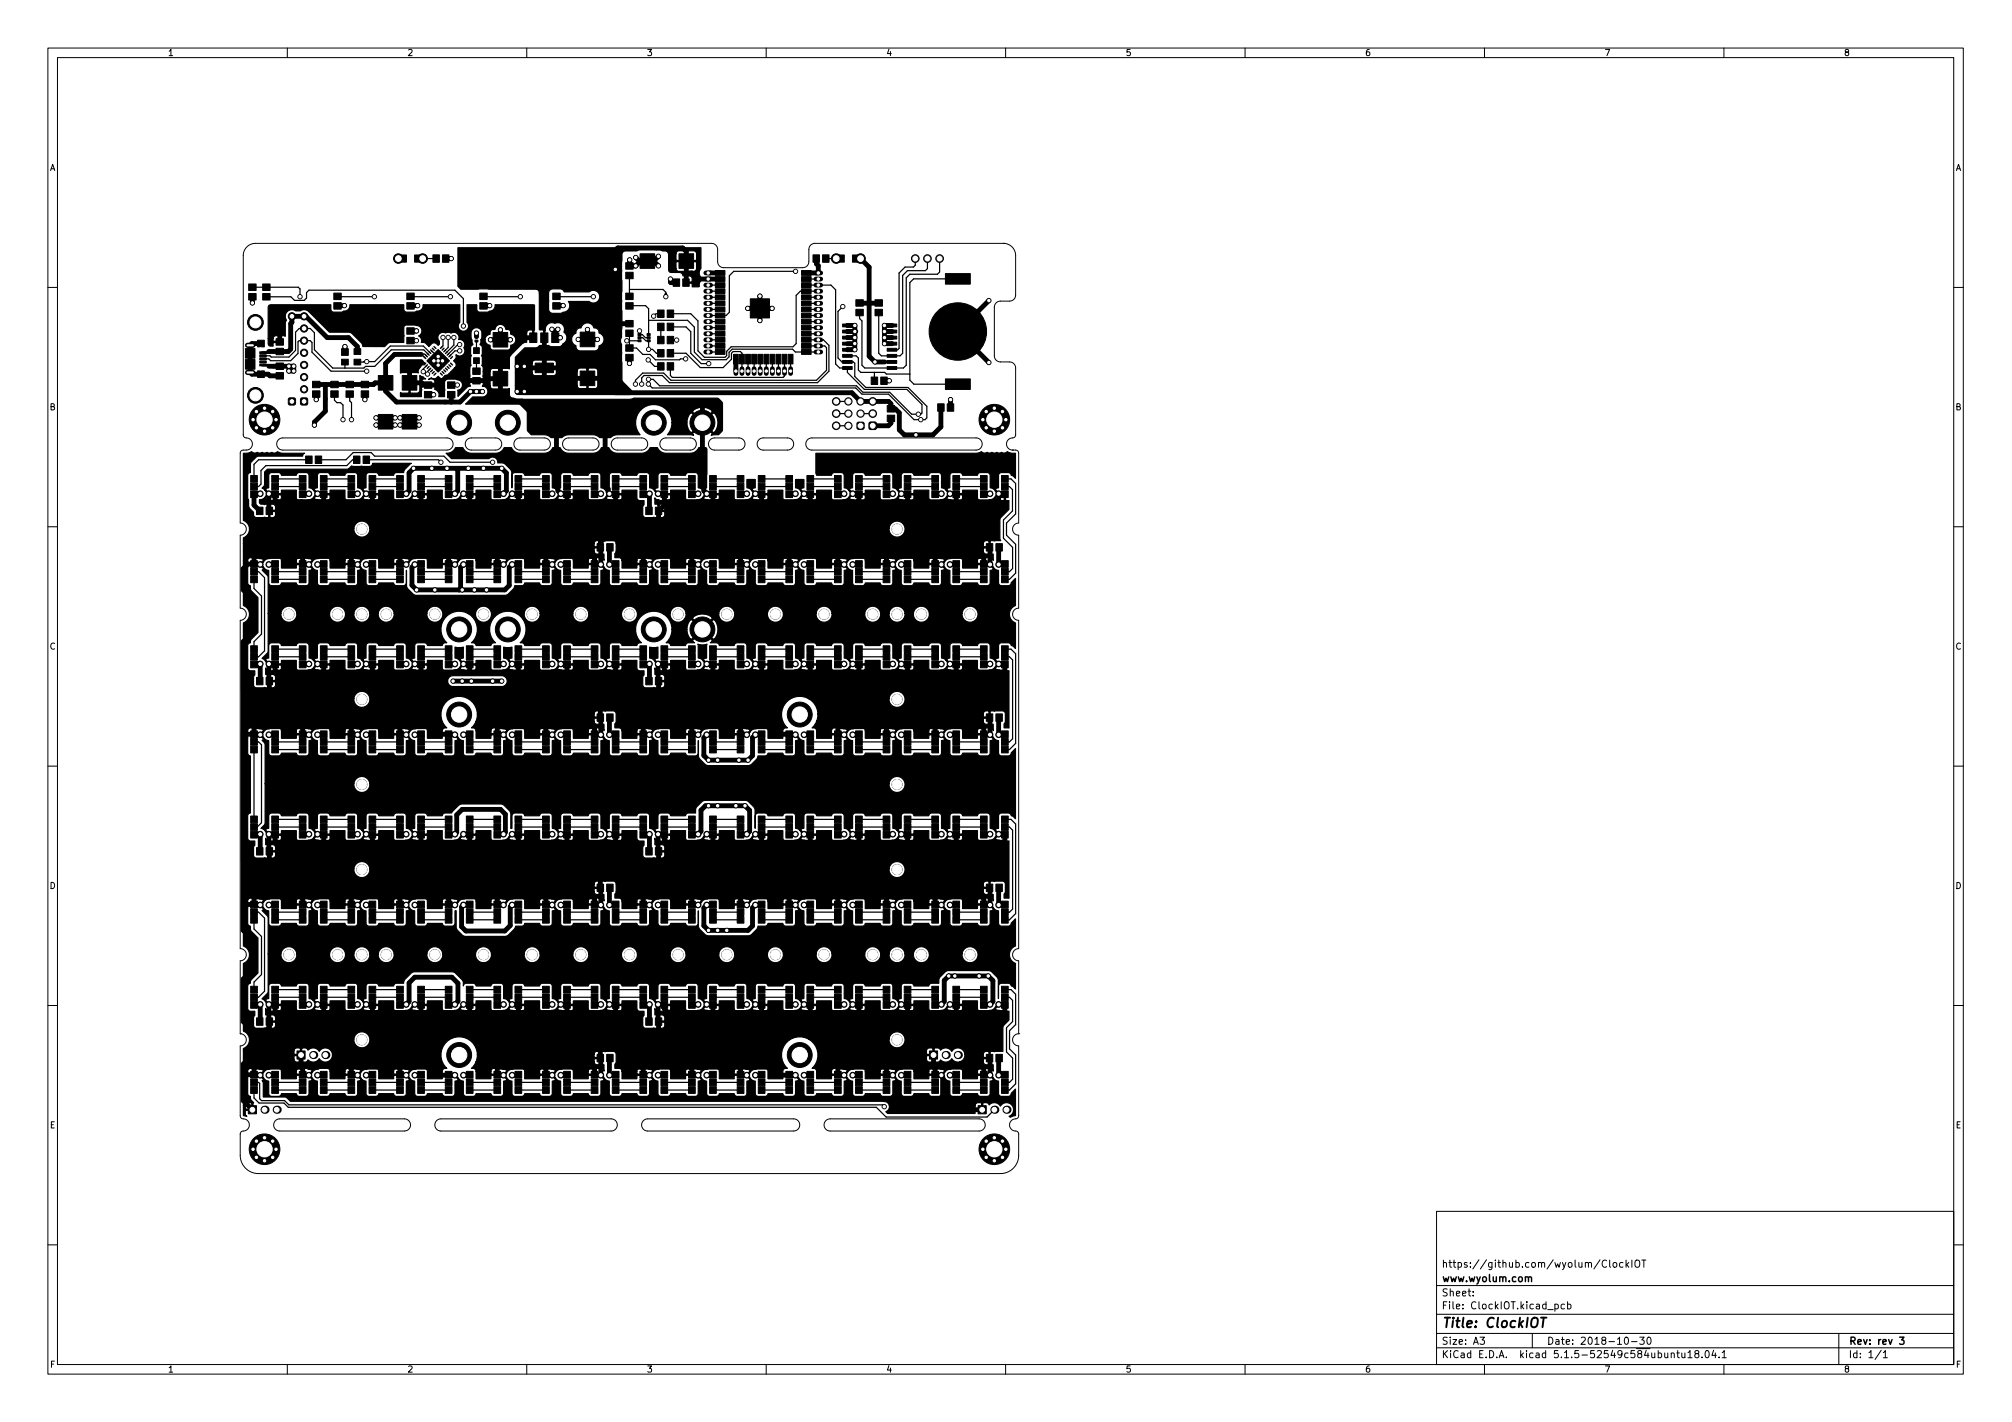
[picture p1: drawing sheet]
<svg xmlns="http://www.w3.org/2000/svg" width="420mm" height="297mm" viewBox="0 0 420 297" stroke-linecap="round" stroke-linejoin="round" font-family="sans-serif">
<defs><g id="words">
<text font-size="2.8" x="301" y="277.3">Title: ClockIOT</text>
<g font-size="2.1">
<text x="301" y="267.8">www.wyolum.com</text>
<text x="301" y="264.8">https://github.com/wyolum/ClockIOT</text>
<text x="301" y="273.5">File: ClockIOT.kicad_pcb</text>
<text x="301" y="270.8">Sheet:</text>
<text x="301" y="280.9">Size: A3</text>
<text x="323" y="280.9">Date: 2018-10-30</text>
<text x="386" y="280.9">Rev: rev 3</text>
<text x="301" y="283.7">KiCad E.D.A. kicad 5.1.5-52549c584ubuntu18.04.1</text>
<text x="386" y="283.7">Id: 1/1</text>
</g>
<g font-size="1.8">
<text x="35" y="11.7">1</text>
<text x="85" y="11.7">2</text>
<text x="135" y="11.7">3</text>
<text x="185" y="11.7">4</text>
<text x="235" y="11.7">5</text>
<text x="285" y="11.7">6</text>
<text x="335" y="11.7">7</text>
<text x="385" y="11.7">8</text>
<text x="10.3" y="35.7">A</text>
<text x="408.3" y="35.7">A</text>
<text x="10.3" y="85.7">B</text>
<text x="408.3" y="85.7">B</text>
<text x="10.3" y="135.7">C</text>
<text x="408.3" y="135.7">C</text>
<text x="10.3" y="185.7">D</text>
<text x="408.3" y="185.7">D</text>
<text x="10.4" y="235.7">E</text>
<text x="408.4" y="235.7">E</text>
<text x="10.4" y="285.7">F</text>
<text x="35" y="286.7">1</text>
<text x="85" y="286.7">2</text>
<text x="135" y="286.7">3</text>
<text x="185" y="286.7">4</text>
<text x="235" y="286.7">5</text>
<text x="285" y="286.7">6</text>
<text x="335" y="286.7">7</text>
<text x="385" y="286.7">8</text>
<text x="408.4" y="285.7">F</text>
</g>
</g></defs>
<g fill="none" stroke="#000" stroke-width=".21">
<path d="M10 10h400v277h-400zM12 12h396v273h-396zM60 10v2M110 10v2M160 10v2M210 10v2M260 10v2M310 10v2M360 10v2M209.5 50.8a2.54 2.54 0 0 1 2.6 2.6v8.2a1.27 1.27 0 0 1-1.3 1.3h-1.9a1.27 1.27 0 0 0-1.3 1.3v10.1a1.27 1.27 0 0 0 1.3 1.3h1.9a1.27 1.27 0 0 1 1.3 1.3v14.1a.91 .91 0 0 1-1.1 .6 1.27 1.27 0 0 0-.8 1.4 1.27 1.27 0 0 0 1.3 1M209.5 50.8h-39.3a1.27 1.27 0 0 0-1.3 1.3v2.5a1.27 1.27 0 0 1-1.3 1.3h-16.5a1.27 1.27 0 0 1-1.2-1.3v-2.5a1.27 1.27 0 0 0-1.3-1.3h-95.3a2.54 2.54 0 0 0-2.5 2.6v37.6a.91 .91 0 0 0 1.1 .6 1.27 1.27 0 0 1 .8 1.4 1.27 1.27 0 0 1-1.3 1l-.9 .1-.3 .5v14.7a1.27 1.27 0 0 1 1.2 1.2 1.27 1.27 0 0 1-1.2 1.3v15.2a1.27 1.27 0 0 1 1.2 1.3 1.27 1.27 0 0 1-1.2 1.3v68.6a1.27 1.27 0 0 1 1.2 1.2 1.27 1.27 0 0 1-1.2 1.3v15.2M209.5 50.8h.1"/>
<path d="M10 60h2M408 60h2M58.2 91.8l.9-.3h34.2a1.27 1.27 0 0 1 1.3 1.2 1.27 1.27 0 0 1-1.3 1.3h-34.2a1.27 1.27 0 0 1-1.2-.8 1.27 1.27 0 0 1 .3-1.4zM97.5 91.8l.8-.3h5.2a1.27 1.27 0 0 1 1.3 1.2 1.27 1.27 0 0 1-1.3 1.3h-5.1a1.27 1.27 0 0 1-1.1-.8 1.27 1.27 0 0 1 .2-1.4zM107.7 91.8l.8-.3h5.2a1.27 1.27 0 0 1 1.2 1.2 1.27 1.27 0 0 1-1.2 1.3h-5.1a1.27 1.27 0 0 1-1.2-.8 1.27 1.27 0 0 1 .3-1.4zM117.8 91.8l.8-.3h5.2a1.27 1.27 0 0 1 1.3 1.2 1.27 1.27 0 0 1-1.3 1.3h-5.1a1.27 1.27 0 0 1-1.1-.8 1.27 1.27 0 0 1 .2-1.4zM128 91.8l.8-.3h5.2a1.27 1.27 0 0 1 1.3 1.2 1.27 1.27 0 0 1-1.3 1.3h-5.1a1.27 1.27 0 0 1-1.2-.8 1.27 1.27 0 0 1 .3-1.4zM138.2 91.8l.8-.3h5.1a1.27 1.27 0 0 1 1.3 1.2 1.27 1.27 0 0 1-1.3 1.3h-5a1.27 1.27 0 0 1-1.2-.8 1.27 1.27 0 0 1 .3-1.4zM148.3 91.8l.8-.3h5.2a1.27 1.27 0 0 1 1.3 1.2 1.27 1.27 0 0 1-1.3 1.3h-5.1a1.27 1.27 0 0 1-1.1-.8 1.27 1.27 0 0 1 .2-1.4zM158.5 91.8l.8-.3h5.2a1.27 1.27 0 0 1 1.2 1.2 1.27 1.27 0 0 1-1.2 1.3h-5.1a1.27 1.27 0 0 1-1.2-.8 1.27 1.27 0 0 1 .3-1.4zM168.6 91.8l.9-.3h34.3a1.27 1.27 0 0 1 1.3 1.2 1.27 1.27 0 0 1-1.3 1.3h-34.3a1.27 1.27 0 0 1-1.1-.8 1.27 1.27 0 0 1 .2-1.4zM211.5 94l.9 .1 .3 .5v14.7a1.27 1.27 0 0 0-1.2 1.2 1.27 1.27 0 0 0 1.2 1.3v15.2a1.27 1.27 0 0 0-1.2 1.3 1.27 1.27 0 0 0 1.2 1.3v68.6a1.27 1.27 0 0 0-1.2 1.2 1.27 1.27 0 0 0 1.2 1.3v15.2"/>
<path d="M211.5 94h.1M10 110h2M408 110h2M10 160h2M408 160h2M10 210h2M50.2 215.9a1.27 1.27 0 0 1 1.2 1.3 1.27 1.27 0 0 1-1.2 1.3v14.7a.91 .91 0 0 0 1 .6 1.34 1.34 0 0 1 .8 1.6 1.34 1.34 0 0 1-1.5 .9l-.3 .5v4.5a3.8 3.8 0 0 0 3.8 3.8h154.9a3.8 3.8 0 0 0 3.8-3.8v-4.6a.91 .91 0 0 0-1-.5 1.34 1.34 0 0 1-.8-1.6 1.34 1.34 0 0 1 1.5-1l.3-.5v-14.6a1.27 1.27 0 0 1-1.2-1.3 1.27 1.27 0 0 1 1.2-1.3M50.2 215.9h.1M212.7 215.9h.1M408 210h2M57.5 234.1l.9-.4h26.1a1.27 1.27 0 0 1 1.2 1.3 1.27 1.27 0 0 1-1.2 1.3h-26.1a1.27 1.27 0 0 1-1.2-.8 1.27 1.27 0 0 1 .3-1.4zM91.2 234.1l.9-.4h35.5a1.27 1.27 0 0 1 1.3 1.3 1.27 1.27 0 0 1-1.3 1.3h-35.5a1.27 1.27 0 0 1-1.2-.8 1.27 1.27 0 0 1 .3-1.4z"/>
<path d="M134.4 234.1l.9-.4h30.4a1.27 1.27 0 0 1 1.3 1.3 1.27 1.27 0 0 1-1.3 1.3h-30.4a1.27 1.27 0 0 1-1.2-.8 1.27 1.27 0 0 1 .3-1.4zM172.5 234.1l.9-.4h31.1a1.27 1.27 0 0 1 1.2 1.3 1.27 1.27 0 0 1-1.2 1.3h-31.1a1.27 1.27 0 0 1-1.2-.8 1.27 1.27 0 0 1 .3-1.4zM300 253h108v32h-108zM10 260h2M300 278.5h108M300 274.5h108M300 268.5h108M307.6 270.6v.1M307.6 269.8v.1M309.1 279.3h.9l-.5 .6 .4 .1v.7l-.2 .1-.6-.1M320 278.5v3M324.7 272.5l.4-.1 .3 .3-.1 .6h-.6"/>
<path d="M326.7 272.5l-.4-.1-.3 .3 .1 .6h.6M327.4 272.5l.4-.1 .3 .3-.2 .6h-.5M327.4 271.9v1.5M335.5 263.4a.71 .71 0 0 0-1 .5 .71 .71 0 0 0 .7 .8l.3-.1M336.1 263.2v1.3l.2 .2M337 263.8l.4-.1 .2 .3v.4l-.2 .3-.4-.1-.2-.2zM338.9 263.8l-.4-.1-.3 .3 .2 .6h.5M339.4 279.4l.2-.1a.8 .8 0 0 1 .5 .8 .8 .8 0 0 1-.5 .7 1 1 0 0 1-.2-1.4zM339.6 263.2v1.5M339.7 264.1l.4 .6M340.1 263.7l-.5 .6M340.8 263.2v1.5"/>
<path d="M341.6 263.3l.2-.1a.5 .5 0 0 1 .6 .5v.5a.5 .5 0 0 1-.5 .5 .5 .5 0 0 1-.5-.5v-.5zM342.4 279.3h.9l-.5 .6 .5 .1v.7l-.2 .1-.7-.1M342.8 263.2h.9M343.3 263.2v1.5M344.1 279.4l.2-.1a.8 .8 0 0 1 .5 .8 .8 .8 0 0 1-.5 .7 1 1 0 0 1-.2-1.4zM384 278.5v6.5M408 260h2M60 285v2M110 285v2M160 285v2M210 285v2M260 285v2"/>
<path d="M300 281.5h108M310 285v2M340.7 280.2h1.2M349 282.8l.2-.2 .4 .1v.9M350.1 282.6h.6M350.3 282.1v1.3l.4 .2M351.2 282.6l.1 .9 .3 .1 .3-.1M351.9 282.6v1M352.5 282.5l.4-.4v1.5M352.5 283.6h.8M354.2 282.8l-.3-.3 .1-.2 .2-.2 .4 .1 .2 .2-.1 .2-.6 .2-.2 .2 .1 .5 .2 .1h.3l.3-.3v-.3l-.3-.2M355.4 283.5v.1"/>
<path d="M356.3 282.2l.1-.1a.8 .8 0 0 1 .5 .8 .8 .8 0 0 1-.5 .7 1 1 0 0 1-.1-1.4zM357.9 282l-.4 1.1h.9M358.2 282.6v1M359 283.5v.1M359.6 282.5l.5-.4v1.5M359.6 283.6h.9M360 285v2M392.8 282l-1.2 2M393.3 282.5l.4-.4v1.5M393.3 283.6h.8"/>
</g>
<g fill="none" stroke="#000" stroke-width=".3">
<path d="M88.5 74.5l.4 .4M88.9 74.2l.4 .3M88.9 75.9l-.4 .3M89.2 73.8l.4 .4M89.3 76.2l-.4 .4M89.6 73.4l.4 .4M89.6 76.6l-.4 .3M89.9 73.1l.4 .4M90 76.9l-.4 .4M90.3 72.7l.4 .4M90.3 77.3l-.4 .4M90.6 72.4l.4 .4"/>
<path d="M90.7 77.6l-.4 .4M91 78l-.4 .4M92 78l.4 .4M92.3 77.6l.4 .4M92.4 72.4l-.4 .4M92.7 77.3l.4 .4M92.7 72.7l-.4 .4M93 76.9l.4 .4M93.1 73.1l-.4 .4M93.4 76.6l.4 .3M93.4 73.4l-.4 .4M93.7 76.2l.4 .4"/>
<path d="M93.8 73.8l-.4 .4M94.1 75.9l.4 .3M94.1 74.2l-.4 .3M94.5 74.5l-.4 .4M319.2 266.9l.2-.2 .4 .1v.9M396.7 279.3h.9l-.5 .6 .4 .1v.7l-.2 .1-.6-.1"/>
</g>
<path d="M321.8 275.2h1.1M322.4 275.2l-.3 2" fill="none" stroke="#000" stroke-width=".4"/>
<g fill="#000" stroke="#000" stroke-width=".21">
<path d="M83.6 53.3h1.3v1.5h-1.3zM86.6 53.3h1.3v1.5h-1.3zM90.4 53.2h1.3v1.6h-1.3zM92.4 53.2h1.3v1.6h-1.3zM130.7 54.9h1.5v1.3h-1.5zM130.7 56.9h1.5v1.3h-1.5zM133.7 53h3v3.1h-3zM140.6 58.3h1.3v1.5h-1.3zM141.8 53h3v3.1h-3zM142.6 58.3h1.3v1.5h-1.3zM149.4 56.5h2v1h-2zM149.4 57.8h2v1h-2z"/>
<path d="M167.4 57.8h2v1h-2zM167.4 56.5h2v1h-2zM169.8 53.2h1.3v1.6h-1.3zM171.8 53.2h1.3v1.6h-1.3zM175 53.3h1.3v1.5h-1.3zM178 53.3h1.3v1.5h-1.3zM197.4 57.2h5.2v2.2h-5.2zM51.3 72.8h2v2h-2zM51.3 75.1h2v2h-2zM51.9 59.3h1.6v1.4h-1.6zM51.9 61.3h1.6v1.4h-1.6zM53.8 77.5h1.4v1.4h-1.4z"/>
<path d="M53.8 71.1h1.4v1.4h-1.4zM54.3 74.8h1.3v.4h-1.3zM54.3 75.4h1.3v.4h-1.3zM54.3 76.1h1.3v.4h-1.3zM54.3 73.5h1.3v.4h-1.3zM54.3 74.1h1.3v.4h-1.3zM54.9 59.3h1.5v1.4h-1.5zM54.9 61.3h1.5v1.4h-1.5zM57.6 75.8h1.6v1.4h-1.6zM57.6 77.8h1.6v1.4h-1.6zM57.6 70.8h1.6v1.3h-1.6zM57.6 72.8h1.6v1.3h-1.6z"/>
<path d="M65.3 79.6h1.5v1.4h-1.5zM69.7 61.2h1.6v1.4h-1.6zM69.7 63.2h1.6v1.4h-1.6zM71.3 75h1.4v1.2h-1.4zM71.3 72.8h1.4v1.4h-1.4zM73.9 72.8h1.4v1.2h-1.4zM73.9 75h1.4v1.2h-1.4zM85 68.5h1.5v1.3h-1.5zM85 70.5h1.5v1.3h-1.5zM85 61.2h1.5v1.4h-1.5zM85 63.2h1.5v1.4h-1.5zM89.1 75.4l1.2-1.2 1.2 1.2-1.2 1.2z"/>
<path d="M91.5 73l1.2 1.2-1.2 1.2-1.2-1.2zM91.5 75.4l1.2 1.2-1.2 1.1-1.2-1.1zM92.7 74.2l1.2 1.2-1.2 1.2-1.2-1.2zM93.5 79.8h1.5v1.3h-1.5zM99.2 71h.6v.4h-.6zM99.2 70.1h.6v.4h-.6zM98.9 72.6h1.2v1.2h-1.2zM98.9 74.7h1.2v1.2h-1.2zM98.7 76.9h1.6v1.3h-1.6zM100.2 61.2h1.5v1.4h-1.5zM100.2 63.2h1.5v1.4h-1.5zM103 69.4h3v3.1h-3z"/>
<path d="M103 77.6h3v3h-3zM110.6 69.5h1.5v2h-1.5zM111.8 75.8h3.8v2h-3.8zM112.9 69.5h1.5v2h-1.5zM115.2 69.5h1.5v2h-1.5zM115.4 61.2h1.6v1.4h-1.6zM115.4 63.2h1.6v1.4h-1.6zM121.2 69.4h3v3h-3zM121.2 77.5h3v3.1h-3zM130.7 72h1.5v1.4h-1.5zM130.7 74h1.5v1.4h-1.5zM130.7 61.2h1.5v1.4h-1.5z"/>
<path d="M130.7 63.2h1.5v1.4h-1.5zM130.7 66.9h1.5v1.4h-1.5zM130.7 68.9h1.5v1.4h-1.5zM133.2 71h.7v.4h-.7zM133.2 69.7h.7v.4h-.7zM133.2 70.3h.7v.4h-.7zM135.1 70.3h.7v.4h-.7zM135.1 69.7h.7v.4h-.7zM135.1 71h.7v.4h-.7zM137.3 67.5h1.4v1.6h-1.4zM137.3 70.3h1.4v1.5h-1.4zM137.3 73h1.4v1.6h-1.4z"/>
<path d="M137.3 75.8h1.4v1.5h-1.4zM137.3 64.8h1.4v1.5h-1.4zM138.9 61.2h.3l.1 .5-.3 .5-.3-.5zM139.3 67.5h1.4v1.6h-1.4zM139.3 70.3h1.4v1.5h-1.4zM139.3 73h1.4v1.6h-1.4zM139.3 75.8h1.4v1.5h-1.4zM139.3 64.8h1.4v1.5h-1.4zM149.4 59.1h2v1h-2zM149.4 60.3h2v1h-2zM149.4 61.6h2v1h-2zM149.4 62.9h2v1h-2z"/>
<path d="M149.4 64.1h2v1h-2zM149.4 65.4h2v1h-2zM149.4 66.7h2v1h-2zM149.4 67.9h2v1h-2zM149.4 69.2h2v1h-2zM149.4 70.5h2v1h-2zM149.4 71.8h2v1h-2zM149.4 73h2v1h-2zM153.2 74h1v2h-1zM154.4 74h1v2h-1zM155.7 74h1v2h-1zM157 74h1v2h-1z"/>
<path d="M158.3 74h.9v2h-.9zM159.5 74h1v2h-1zM156.7 62.4h4v4h-4zM160.8 74h1v2h-1zM162.1 74h1v2h-1zM163.3 74h1v2h-1zM164.6 74h1v2h-1zM167.4 73h2v1h-2zM167.4 71.8h2v1h-2zM167.4 70.5h2v1h-2zM167.4 69.2h2v1h-2zM167.4 67.9h2v1h-2z"/>
<path d="M167.4 66.7h2v1h-2zM167.4 65.4h2v1h-2zM167.4 64.1h2v1h-2zM167.4 62.9h2v1h-2zM167.4 61.6h2v1h-2zM167.4 60.3h2v1h-2zM167.4 59.1h2v1h-2zM176 76.6h2v.6h-2zM176 75.3h2v.6h-2zM176 74h2v.6h-2zM176 72.8h2v.6h-2zM176 71.5h2v.6h-2z"/>
<path d="M176 70.2h2v.6h-2zM176 69h2v.6h-2zM176 67.7h2v.6h-2zM178.7 62.6h1.6v1.4h-1.6zM178.7 64.6h1.6v1.4h-1.6zM181.9 78.8h1.4v1.5h-1.4zM182.7 62.6h1.6v1.4h-1.6zM182.7 64.6h1.6v1.4h-1.6zM183.9 78.8h1.4v1.5h-1.4zM185.3 67.7h2v.6h-2zM185.3 69h2v.6h-2zM185.3 70.2h2v.6h-2z"/>
<path d="M185.3 71.5h2v.6h-2zM185.3 72.8h2v.6h-2zM185.3 74h2v.6h-2zM185.3 75.3h2v.6h-2zM185.3 76.6h2v.6h-2zM197.4 79.2h5.2v2.2h-5.2zM60.3 83.2l.3-.1 1 .1 .1 .3-.1 1-.3 .1-1-.1-.1-.3zM63.8 95.3h1.4v1.5h-1.4zM62.8 83.2l.3-.1 1.1 .1 .1 .3-.1 1-.3 .1-1.1-.1-.1-.3zM65.3 81.6h1.5v1.4h-1.5zM65.8 95.3h1.4v1.5h-1.4zM69.1 79.6h1.5v1.4h-1.5z"/>
<path d="M69.1 81.6h1.5v1.4h-1.5zM72.3 79.6h1.5v1.4h-1.5zM72.3 81.6h1.5v1.4h-1.5zM73.8 95.3h1.4v1.5h-1.4zM75.8 95.3h1.4v1.5h-1.4zM75.4 79.6h1.6v1.4h-1.6zM75.4 81.6h1.6v1.4h-1.6zM79 86.6h3v3h-3zM79 78.4h3v3.1h-3zM84 86.6h3v3h-3zM84 78.4h3v3.1h-3zM88.6 79.8h1.6v1.3h-1.6z"/>
<path d="M88.6 81.8h1.6v1.3h-1.6zM93.5 81.8h1.5v1.3h-1.5zM98.7 78.9h1.6v1.3h-1.6zM179.1 88.3l.2-.1 1.1 .1 .1 .3-.1 1-.3 .1-1-.1-.2-.3zM181.6 88.3l.2-.2 1.1 .2 .1 .2-.1 1.1-.3 .1-1-.1-.2-.3zM185.3 84.7h1.5v1.4h-1.5zM185.3 86.7h1.5v1.4h-1.5zM195.8 84.4h1.4v1.5h-1.4zM197.8 84.4h1.4v1.5h-1.4zM52.3 102.5h1.4v1.4h-1.4zM52.3 100.9h1.4v1.4h-1.4zM52.3 99.3h1.4v1.4h-1.4z"/>
<path d="M53.6 105.9h1.3v1.6h-1.3zM52.3 117.1h1.4v1.4h-1.4zM52.3 118.7h1.4v1.4h-1.4zM55.6 105.9h1.3v1.6h-1.3zM56.7 102.5h1.4v1.4h-1.4zM56.7 100.9h1.4v1.4h-1.4zM56.7 99.3h1.4v1.4h-1.4zM56.7 117.1h1.4v1.4h-1.4zM56.7 118.7h1.4v1.4h-1.4zM62.5 102.5h1.4v1.4h-1.4zM62.5 100.9h1.4v1.4h-1.4zM62.5 99.3h1.4v1.4h-1.4z"/>
<path d="M62.5 117.1h1.4v1.4h-1.4zM62.5 118.7h1.4v1.4h-1.4zM66.9 102.5h1.4v1.4h-1.4zM66.9 100.9h1.4v1.4h-1.4zM66.9 99.3h1.4v1.4h-1.4zM66.9 117.1h1.4v1.4h-1.4zM66.9 118.7h1.4v1.4h-1.4zM72.7 102.5h1.4v1.4h-1.4zM72.7 100.9h1.4v1.4h-1.4zM72.7 99.3h1.4v1.4h-1.4zM72.7 117.1h1.4v1.4h-1.4zM72.7 118.7h1.4v1.4h-1.4z"/>
<path d="M77.1 102.5h1.4v1.4h-1.4zM77.1 100.9h1.4v1.4h-1.4zM77.1 99.3h1.4v1.4h-1.4zM77.1 117.1h1.4v1.4h-1.4zM77.1 118.7h1.4v1.4h-1.4zM82.8 102.5h1.4v1.4h-1.4zM82.8 100.9h1.4v1.4h-1.4zM82.8 99.3h1.4v1.4h-1.4zM82.8 117.1h1.4v1.4h-1.4zM82.8 118.7h1.4v1.4h-1.4zM87.2 102.5h1.4v1.4h-1.4zM87.2 100.9h1.4v1.4h-1.4z"/>
<path d="M87.2 99.3h1.4v1.4h-1.4zM87.2 117.1h1.4v1.4h-1.4zM87.2 118.7h1.4v1.4h-1.4zM93 102.5h1.4v1.4h-1.4zM93 100.9h1.4v1.4h-1.4zM93 99.3h1.4v1.4h-1.4zM93 117.1h1.4v1.4h-1.4zM93 118.7h1.4v1.4h-1.4zM97.4 102.5h1.4v1.4h-1.4zM97.4 100.9h1.4v1.4h-1.4zM97.4 99.3h1.4v1.4h-1.4zM97.4 117.1h1.4v1.4h-1.4z"/>
<path d="M97.4 118.7h1.4v1.4h-1.4zM103.1 102.5h1.4v1.4h-1.4zM103.1 100.9h1.4v1.4h-1.4zM103.1 99.3h1.4v1.4h-1.4zM103.1 117.1h1.4v1.4h-1.4zM103.1 118.7h1.4v1.4h-1.4zM107.5 102.5h1.4v1.4h-1.4zM107.5 100.9h1.4v1.4h-1.4zM107.5 99.3h1.4v1.4h-1.4zM107.5 117.1h1.4v1.4h-1.4zM107.5 118.7h1.4v1.4h-1.4zM113.3 102.5h1.4v1.4h-1.4z"/>
<path d="M113.3 100.9h1.4v1.4h-1.4zM113.3 99.3h1.4v1.4h-1.4zM113.3 117.1h1.4v1.4h-1.4zM113.3 118.7h1.4v1.4h-1.4zM117.7 102.5h1.4v1.4h-1.4zM117.7 100.9h1.4v1.4h-1.4zM117.7 99.3h1.4v1.4h-1.4zM117.7 117.1h1.4v1.4h-1.4zM117.7 118.7h1.4v1.4h-1.4zM123.5 102.5h1.4v1.4h-1.4zM123.5 100.9h1.4v1.4h-1.4zM123.5 99.3h1.4v1.4h-1.4z"/>
<path d="M124.7 113.6h1.3v1.5h-1.3zM123.5 117.1h1.4v1.4h-1.4zM123.5 118.7h1.4v1.4h-1.4zM126.7 113.6h1.3v1.5h-1.3zM127.9 102.5h1.4v1.4h-1.4zM127.9 100.9h1.4v1.4h-1.4zM127.9 99.3h1.4v1.4h-1.4zM127.9 117.1h1.4v1.4h-1.4zM127.9 118.7h1.4v1.4h-1.4zM133.6 102.5h1.4v1.4h-1.4zM133.6 100.9h1.4v1.4h-1.4zM133.6 99.3h1.4v1.4h-1.4z"/>
<path d="M134.9 105.9h1.3v1.6h-1.3zM133.6 117.1h1.4v1.4h-1.4zM133.6 118.7h1.4v1.4h-1.4zM136.9 105.9h1.3v1.6h-1.3zM138 102.5h1.4v1.4h-1.4zM138 100.9h1.4v1.4h-1.4zM138 99.3h1.4v1.4h-1.4zM138 117.1h1.4v1.4h-1.4zM138 118.7h1.4v1.4h-1.4zM143.8 102.5h1.4v1.4h-1.4zM143.8 100.9h1.4v1.4h-1.4zM143.8 99.3h1.4v1.4h-1.4z"/>
<path d="M143.8 117.1h1.4v1.4h-1.4zM143.8 118.7h1.4v1.4h-1.4zM148.2 102.5h1.4v1.4h-1.4zM148.2 100.9h1.4v1.4h-1.4zM148.2 99.3h1.4v1.4h-1.4zM148.2 117.1h1.4v1.4h-1.4zM148.2 118.7h1.4v1.4h-1.4zM153.9 102.5h1.4v1.4h-1.4zM153.9 100.9h1.4v1.4h-1.4zM153.9 99.3h1.4v1.4h-1.4zM153.9 117.1h1.4v1.4h-1.4zM153.9 118.7h1.4v1.4h-1.4z"/>
<path d="M158.3 102.5h1.4v1.4h-1.4zM158.3 100.9h1.4v1.4h-1.4zM158.3 99.3h1.4v1.4h-1.4zM158.3 117.1h1.4v1.4h-1.4zM158.3 118.7h1.4v1.4h-1.4zM164.1 102.5h1.4v1.4h-1.4zM164.1 100.9h1.4v1.4h-1.4zM164.1 99.3h1.4v1.4h-1.4zM164.1 117.1h1.4v1.4h-1.4zM164.1 118.7h1.4v1.4h-1.4zM168.5 102.5h1.4v1.4h-1.4zM168.5 100.9h1.4v1.4h-1.4z"/>
<path d="M168.5 99.3h1.4v1.4h-1.4zM168.5 117.1h1.4v1.4h-1.4zM168.5 118.7h1.4v1.4h-1.4zM174.3 102.5h1.4v1.4h-1.4zM174.3 100.9h1.4v1.4h-1.4zM174.3 99.3h1.4v1.4h-1.4zM174.3 117.1h1.4v1.4h-1.4zM174.3 118.7h1.4v1.4h-1.4zM178.7 102.5h1.4v1.4h-1.4zM178.7 100.9h1.4v1.4h-1.4zM178.7 99.3h1.4v1.4h-1.4zM178.7 117.1h1.4v1.4h-1.4z"/>
<path d="M178.7 118.7h1.4v1.4h-1.4zM184.4 102.5h1.4v1.4h-1.4zM184.4 100.9h1.4v1.4h-1.4zM184.4 99.3h1.4v1.4h-1.4zM184.4 117.1h1.4v1.4h-1.4zM184.4 118.7h1.4v1.4h-1.4zM188.8 102.5h1.4v1.4h-1.4zM188.8 100.9h1.4v1.4h-1.4zM188.8 99.3h1.4v1.4h-1.4zM188.8 117.1h1.4v1.4h-1.4zM188.8 118.7h1.4v1.4h-1.4zM194.6 102.5h1.4v1.4h-1.4z"/>
<path d="M194.6 100.9h1.4v1.4h-1.4zM194.6 99.3h1.4v1.4h-1.4zM194.6 117.1h1.4v1.4h-1.4zM194.6 118.7h1.4v1.4h-1.4zM199 102.5h1.4v1.4h-1.4zM199 100.9h1.4v1.4h-1.4zM199 99.3h1.4v1.4h-1.4zM199 117.1h1.4v1.4h-1.4zM199 118.7h1.4v1.4h-1.4zM204.7 102.5h1.4v1.4h-1.4zM204.7 100.9h1.4v1.4h-1.4zM204.7 99.3h1.4v1.4h-1.4z"/>
<path d="M206 113.6h1.3v1.5h-1.3zM204.7 117.1h1.4v1.4h-1.4zM204.7 118.7h1.4v1.4h-1.4zM208 113.6h1.3v1.5h-1.3zM209.1 102.5h1.4v1.4h-1.4zM209.1 100.9h1.4v1.4h-1.4zM209.1 99.3h1.4v1.4h-1.4zM209.1 117.1h1.4v1.4h-1.4zM209.1 118.7h1.4v1.4h-1.4zM52.3 138.1h1.4v1.4h-1.4zM52.3 136.5h1.4v1.4h-1.4zM52.3 134.9h1.4v1.4h-1.4z"/>
<path d="M52.3 120.3h1.4v1.4h-1.4zM56.7 138.1h1.4v1.4h-1.4zM56.7 136.5h1.4v1.4h-1.4zM56.7 134.9h1.4v1.4h-1.4zM56.7 120.3h1.4v1.4h-1.4zM62.5 138.1h1.4v1.4h-1.4zM62.5 136.5h1.4v1.4h-1.4zM62.5 134.9h1.4v1.4h-1.4zM62.5 120.3h1.4v1.4h-1.4zM66.9 138.1h1.4v1.4h-1.4zM66.9 136.5h1.4v1.4h-1.4zM66.9 134.9h1.4v1.4h-1.4z"/>
<path d="M66.9 120.3h1.4v1.4h-1.4zM72.7 138.1h1.4v1.4h-1.4zM72.7 136.5h1.4v1.4h-1.4zM72.7 134.9h1.4v1.4h-1.4zM72.7 120.3h1.4v1.4h-1.4zM77.1 138.1h1.4v1.4h-1.4zM77.1 136.5h1.4v1.4h-1.4zM77.1 134.9h1.4v1.4h-1.4zM77.1 120.3h1.4v1.4h-1.4zM82.8 138.1h1.4v1.4h-1.4zM82.8 136.5h1.4v1.4h-1.4zM82.8 134.9h1.4v1.4h-1.4z"/>
<path d="M82.8 120.3h1.4v1.4h-1.4zM87.2 138.1h1.4v1.4h-1.4zM87.2 136.5h1.4v1.4h-1.4zM87.2 134.9h1.4v1.4h-1.4zM87.2 120.3h1.4v1.4h-1.4zM93 138.1h1.4v1.4h-1.4zM93 136.5h1.4v1.4h-1.4zM93 134.9h1.4v1.4h-1.4zM93 120.3h1.4v1.4h-1.4zM97.4 138.1h1.4v1.4h-1.4zM97.4 136.5h1.4v1.4h-1.4zM97.4 134.9h1.4v1.4h-1.4z"/>
<path d="M97.4 120.3h1.4v1.4h-1.4zM103.1 138.1h1.4v1.4h-1.4zM103.1 136.5h1.4v1.4h-1.4zM103.1 134.9h1.4v1.4h-1.4zM103.1 120.3h1.4v1.4h-1.4zM107.5 138.1h1.4v1.4h-1.4zM107.5 136.5h1.4v1.4h-1.4zM107.5 134.9h1.4v1.4h-1.4zM107.5 120.3h1.4v1.4h-1.4zM113.3 138.1h1.4v1.4h-1.4zM113.3 136.5h1.4v1.4h-1.4zM113.3 134.9h1.4v1.4h-1.4z"/>
<path d="M113.3 120.3h1.4v1.4h-1.4zM117.7 138.1h1.4v1.4h-1.4zM117.7 136.5h1.4v1.4h-1.4zM117.7 134.9h1.4v1.4h-1.4zM117.7 120.3h1.4v1.4h-1.4zM123.5 138.1h1.4v1.4h-1.4zM123.5 136.5h1.4v1.4h-1.4zM123.5 134.9h1.4v1.4h-1.4zM123.5 120.3h1.4v1.4h-1.4zM127.9 138.1h1.4v1.4h-1.4zM127.9 136.5h1.4v1.4h-1.4zM127.9 134.9h1.4v1.4h-1.4z"/>
<path d="M127.9 120.3h1.4v1.4h-1.4zM133.6 138.1h1.4v1.4h-1.4zM133.6 136.5h1.4v1.4h-1.4zM133.6 134.9h1.4v1.4h-1.4zM133.6 120.3h1.4v1.4h-1.4zM138 138.1h1.4v1.4h-1.4zM138 136.5h1.4v1.4h-1.4zM138 134.9h1.4v1.4h-1.4zM138 120.3h1.4v1.4h-1.4zM143.8 138.1h1.4v1.4h-1.4zM143.8 136.5h1.4v1.4h-1.4zM143.8 134.9h1.4v1.4h-1.4z"/>
<path d="M143.8 120.3h1.4v1.4h-1.4zM148.2 138.1h1.4v1.4h-1.4zM148.2 136.5h1.4v1.4h-1.4zM148.2 134.9h1.4v1.4h-1.4zM148.2 120.3h1.4v1.4h-1.4zM153.9 138.1h1.4v1.4h-1.4zM153.9 136.5h1.4v1.4h-1.4zM153.9 134.9h1.4v1.4h-1.4zM153.9 120.3h1.4v1.4h-1.4zM158.3 138.1h1.4v1.4h-1.4zM158.3 136.5h1.4v1.4h-1.4zM158.3 134.9h1.4v1.4h-1.4z"/>
<path d="M158.3 120.3h1.4v1.4h-1.4zM164.1 138.1h1.4v1.4h-1.4zM164.1 136.5h1.4v1.4h-1.4zM164.1 134.9h1.4v1.4h-1.4zM164.1 120.3h1.4v1.4h-1.4zM168.5 138.1h1.4v1.4h-1.4zM168.5 136.5h1.4v1.4h-1.4zM168.5 134.9h1.4v1.4h-1.4zM168.5 120.3h1.4v1.4h-1.4zM174.3 138.1h1.4v1.4h-1.4zM174.3 136.5h1.4v1.4h-1.4zM174.3 134.9h1.4v1.4h-1.4z"/>
<path d="M174.3 120.3h1.4v1.4h-1.4zM178.7 138.1h1.4v1.4h-1.4zM178.7 136.5h1.4v1.4h-1.4zM178.7 134.9h1.4v1.4h-1.4zM178.7 120.3h1.4v1.4h-1.4zM184.4 138.1h1.4v1.4h-1.4zM184.4 136.5h1.4v1.4h-1.4zM184.4 134.9h1.4v1.4h-1.4zM184.4 120.3h1.4v1.4h-1.4zM188.8 138.1h1.4v1.4h-1.4zM188.8 136.5h1.4v1.4h-1.4zM188.8 134.9h1.4v1.4h-1.4z"/>
<path d="M188.8 120.3h1.4v1.4h-1.4zM194.6 138.1h1.4v1.4h-1.4zM194.6 136.5h1.4v1.4h-1.4zM194.6 134.9h1.4v1.4h-1.4zM194.6 120.3h1.4v1.4h-1.4zM199 138.1h1.4v1.4h-1.4zM199 136.5h1.4v1.4h-1.4zM199 134.9h1.4v1.4h-1.4zM199 120.3h1.4v1.4h-1.4zM204.7 138.1h1.4v1.4h-1.4zM204.7 136.5h1.4v1.4h-1.4zM204.7 134.9h1.4v1.4h-1.4z"/>
<path d="M204.7 120.3h1.4v1.4h-1.4zM209.1 138.1h1.4v1.4h-1.4zM209.1 136.5h1.4v1.4h-1.4zM209.1 134.9h1.4v1.4h-1.4zM209.1 120.3h1.4v1.4h-1.4zM53.6 141.5h1.3v1.6h-1.3zM52.3 152.7h1.4v1.4h-1.4zM52.3 154.3h1.4v1.4h-1.4zM52.3 155.9h1.4v1.4h-1.4zM55.6 141.5h1.3v1.6h-1.3zM56.7 152.7h1.4v1.4h-1.4zM56.7 154.3h1.4v1.4h-1.4z"/>
<path d="M56.7 155.9h1.4v1.4h-1.4zM62.5 152.7h1.4v1.4h-1.4zM62.5 154.3h1.4v1.4h-1.4zM62.5 155.9h1.4v1.4h-1.4zM66.9 152.7h1.4v1.4h-1.4zM66.9 154.3h1.4v1.4h-1.4zM66.9 155.9h1.4v1.4h-1.4zM72.7 152.7h1.4v1.4h-1.4zM72.7 154.3h1.4v1.4h-1.4zM72.7 155.9h1.4v1.4h-1.4zM77.1 152.7h1.4v1.4h-1.4zM77.1 154.3h1.4v1.4h-1.4z"/>
<path d="M77.1 155.9h1.4v1.4h-1.4zM82.8 152.7h1.4v1.4h-1.4zM82.8 154.3h1.4v1.4h-1.4zM82.8 155.9h1.4v1.4h-1.4zM87.2 152.7h1.4v1.4h-1.4zM87.2 154.3h1.4v1.4h-1.4zM87.2 155.9h1.4v1.4h-1.4zM93 152.7h1.4v1.4h-1.4zM93 154.3h1.4v1.4h-1.4zM93 155.9h1.4v1.4h-1.4zM97.4 152.7h1.4v1.4h-1.4zM97.4 154.3h1.4v1.4h-1.4z"/>
<path d="M97.4 155.9h1.4v1.4h-1.4zM103.1 152.7h1.4v1.4h-1.4zM103.1 154.3h1.4v1.4h-1.4zM103.1 155.9h1.4v1.4h-1.4zM107.5 152.7h1.4v1.4h-1.4zM107.5 154.3h1.4v1.4h-1.4zM107.5 155.9h1.4v1.4h-1.4zM113.3 152.7h1.4v1.4h-1.4zM113.3 154.3h1.4v1.4h-1.4zM113.3 155.9h1.4v1.4h-1.4zM117.7 152.7h1.4v1.4h-1.4zM117.7 154.3h1.4v1.4h-1.4z"/>
<path d="M117.7 155.9h1.4v1.4h-1.4zM124.7 149.1h1.3v1.6h-1.3zM123.5 152.7h1.4v1.4h-1.4zM123.5 154.3h1.4v1.4h-1.4zM123.5 155.9h1.4v1.4h-1.4zM126.7 149.1h1.3v1.6h-1.3zM127.9 152.7h1.4v1.4h-1.4zM127.9 154.3h1.4v1.4h-1.4zM127.9 155.9h1.4v1.4h-1.4zM134.9 141.5h1.3v1.6h-1.3zM133.6 152.7h1.4v1.4h-1.4zM133.6 154.3h1.4v1.4h-1.4z"/>
<path d="M133.6 155.9h1.4v1.4h-1.4zM136.9 141.5h1.3v1.6h-1.3zM138 152.7h1.4v1.4h-1.4zM138 154.3h1.4v1.4h-1.4zM138 155.9h1.4v1.4h-1.4zM143.8 152.7h1.4v1.4h-1.4zM143.8 154.3h1.4v1.4h-1.4zM143.8 155.9h1.4v1.4h-1.4zM148.2 152.7h1.4v1.4h-1.4zM148.2 154.3h1.4v1.4h-1.4zM148.2 155.9h1.4v1.4h-1.4zM153.9 152.7h1.4v1.4h-1.4z"/>
<path d="M153.9 154.3h1.4v1.4h-1.4zM153.9 155.9h1.4v1.4h-1.4zM158.3 152.7h1.4v1.4h-1.4zM158.3 154.3h1.4v1.4h-1.4zM158.3 155.9h1.4v1.4h-1.4zM164.1 152.7h1.4v1.4h-1.4zM164.1 154.3h1.4v1.4h-1.4zM164.1 155.9h1.4v1.4h-1.4zM168.5 152.7h1.4v1.4h-1.4zM168.5 154.3h1.4v1.4h-1.4zM168.5 155.9h1.4v1.4h-1.4zM174.3 152.7h1.4v1.4h-1.4z"/>
<path d="M174.3 154.3h1.4v1.4h-1.4zM174.3 155.9h1.4v1.4h-1.4zM178.7 152.7h1.4v1.4h-1.4zM178.7 154.3h1.4v1.4h-1.4zM178.7 155.9h1.4v1.4h-1.4zM184.4 152.7h1.4v1.4h-1.4zM184.4 154.3h1.4v1.4h-1.4zM184.4 155.9h1.4v1.4h-1.4zM188.8 152.7h1.4v1.4h-1.4zM188.8 154.3h1.4v1.4h-1.4zM188.8 155.9h1.4v1.4h-1.4zM194.6 152.7h1.4v1.4h-1.4z"/>
<path d="M194.6 154.3h1.4v1.4h-1.4zM194.6 155.9h1.4v1.4h-1.4zM199 152.7h1.4v1.4h-1.4zM199 154.3h1.4v1.4h-1.4zM199 155.9h1.4v1.4h-1.4zM206 149.1h1.3v1.6h-1.3zM204.7 152.7h1.4v1.4h-1.4zM204.7 154.3h1.4v1.4h-1.4zM204.7 155.9h1.4v1.4h-1.4zM208 149.1h1.3v1.6h-1.3zM209.1 152.7h1.4v1.4h-1.4zM209.1 154.3h1.4v1.4h-1.4z"/>
<path d="M209.1 155.9h1.4v1.4h-1.4zM52.3 173.7h1.4v1.4h-1.4zM52.3 172.1h1.4v1.4h-1.4zM52.3 170.5h1.4v1.4h-1.4zM53.6 177.1h1.3v1.5h-1.3zM55.6 177.1h1.3v1.5h-1.3zM56.7 173.7h1.4v1.4h-1.4zM56.7 172.1h1.4v1.4h-1.4zM56.7 170.5h1.4v1.4h-1.4zM62.5 173.7h1.4v1.4h-1.4zM62.5 172.1h1.4v1.4h-1.4zM62.5 170.5h1.4v1.4h-1.4z"/>
<path d="M66.9 173.7h1.4v1.4h-1.4zM66.9 172.1h1.4v1.4h-1.4zM66.9 170.5h1.4v1.4h-1.4zM72.7 173.7h1.4v1.4h-1.4zM72.7 172.1h1.4v1.4h-1.4zM72.7 170.5h1.4v1.4h-1.4zM77.1 173.7h1.4v1.4h-1.4zM77.1 172.1h1.4v1.4h-1.4zM77.1 170.5h1.4v1.4h-1.4zM82.8 173.7h1.4v1.4h-1.4zM82.8 172.1h1.4v1.4h-1.4zM82.8 170.5h1.4v1.4h-1.4z"/>
<path d="M87.2 173.7h1.4v1.4h-1.4zM87.2 172.1h1.4v1.4h-1.4zM87.2 170.5h1.4v1.4h-1.4zM93 173.7h1.4v1.4h-1.4zM93 172.1h1.4v1.4h-1.4zM93 170.5h1.4v1.4h-1.4zM97.4 173.7h1.4v1.4h-1.4zM97.4 172.1h1.4v1.4h-1.4zM97.4 170.5h1.4v1.4h-1.4zM103.1 173.7h1.4v1.4h-1.4zM103.1 172.1h1.4v1.4h-1.4zM103.1 170.5h1.4v1.4h-1.4z"/>
<path d="M107.5 173.7h1.4v1.4h-1.4zM107.5 172.1h1.4v1.4h-1.4zM107.5 170.5h1.4v1.4h-1.4zM113.3 173.7h1.4v1.4h-1.4zM113.3 172.1h1.4v1.4h-1.4zM113.3 170.5h1.4v1.4h-1.4zM117.7 173.7h1.4v1.4h-1.4zM117.7 172.1h1.4v1.4h-1.4zM117.7 170.5h1.4v1.4h-1.4zM123.5 173.7h1.4v1.4h-1.4zM123.5 172.1h1.4v1.4h-1.4zM123.5 170.5h1.4v1.4h-1.4z"/>
<path d="M127.9 173.7h1.4v1.4h-1.4zM127.9 172.1h1.4v1.4h-1.4zM127.9 170.5h1.4v1.4h-1.4zM133.6 173.7h1.4v1.4h-1.4zM133.6 172.1h1.4v1.4h-1.4zM133.6 170.5h1.4v1.4h-1.4zM134.9 177.1h1.3v1.5h-1.3zM136.9 177.1h1.3v1.5h-1.3zM138 173.7h1.4v1.4h-1.4zM138 172.1h1.4v1.4h-1.4zM138 170.5h1.4v1.4h-1.4zM143.8 173.7h1.4v1.4h-1.4z"/>
<path d="M143.8 172.1h1.4v1.4h-1.4zM143.8 170.5h1.4v1.4h-1.4zM148.2 173.7h1.4v1.4h-1.4zM148.2 172.1h1.4v1.4h-1.4zM148.2 170.5h1.4v1.4h-1.4zM153.9 173.7h1.4v1.4h-1.4zM153.9 172.1h1.4v1.4h-1.4zM153.9 170.5h1.4v1.4h-1.4zM158.3 173.7h1.4v1.4h-1.4zM158.3 172.1h1.4v1.4h-1.4zM158.3 170.5h1.4v1.4h-1.4zM164.1 173.7h1.4v1.4h-1.4z"/>
<path d="M164.1 172.1h1.4v1.4h-1.4zM164.1 170.5h1.4v1.4h-1.4zM168.5 173.7h1.4v1.4h-1.4zM168.5 172.1h1.4v1.4h-1.4zM168.5 170.5h1.4v1.4h-1.4zM174.3 173.7h1.4v1.4h-1.4zM174.3 172.1h1.4v1.4h-1.4zM174.3 170.5h1.4v1.4h-1.4zM178.7 173.7h1.4v1.4h-1.4zM178.7 172.1h1.4v1.4h-1.4zM178.7 170.5h1.4v1.4h-1.4zM184.4 173.7h1.4v1.4h-1.4z"/>
<path d="M184.4 172.1h1.4v1.4h-1.4zM184.4 170.5h1.4v1.4h-1.4zM188.8 173.7h1.4v1.4h-1.4zM188.8 172.1h1.4v1.4h-1.4zM188.8 170.5h1.4v1.4h-1.4zM194.6 173.7h1.4v1.4h-1.4zM194.6 172.1h1.4v1.4h-1.4zM194.6 170.5h1.4v1.4h-1.4zM199 173.7h1.4v1.4h-1.4zM199 172.1h1.4v1.4h-1.4zM199 170.5h1.4v1.4h-1.4zM204.7 173.7h1.4v1.4h-1.4z"/>
<path d="M204.7 172.1h1.4v1.4h-1.4zM204.7 170.5h1.4v1.4h-1.4zM209.1 173.7h1.4v1.4h-1.4zM209.1 172.1h1.4v1.4h-1.4zM209.1 170.5h1.4v1.4h-1.4zM52.3 188.2h1.4v1.4h-1.4zM52.3 189.8h1.4v1.4h-1.4zM52.3 191.4h1.4v1.4h-1.4zM56.7 188.2h1.4v1.4h-1.4zM56.7 189.8h1.4v1.4h-1.4zM56.7 191.4h1.4v1.4h-1.4zM62.5 188.2h1.4v1.4h-1.4z"/>
<path d="M62.5 189.8h1.4v1.4h-1.4zM62.5 191.4h1.4v1.4h-1.4zM66.9 188.2h1.4v1.4h-1.4zM66.9 189.8h1.4v1.4h-1.4zM66.9 191.4h1.4v1.4h-1.4zM72.7 188.2h1.4v1.4h-1.4zM72.7 189.8h1.4v1.4h-1.4zM72.7 191.4h1.4v1.4h-1.4zM77.1 188.2h1.4v1.4h-1.4zM77.1 189.8h1.4v1.4h-1.4zM77.1 191.4h1.4v1.4h-1.4zM82.8 188.2h1.4v1.4h-1.4z"/>
<path d="M82.8 189.8h1.4v1.4h-1.4zM82.8 191.4h1.4v1.4h-1.4zM87.2 188.2h1.4v1.4h-1.4zM87.2 189.8h1.4v1.4h-1.4zM87.2 191.4h1.4v1.4h-1.4zM93 188.2h1.4v1.4h-1.4zM93 189.8h1.4v1.4h-1.4zM93 191.4h1.4v1.4h-1.4zM97.4 188.2h1.4v1.4h-1.4zM97.4 189.8h1.4v1.4h-1.4zM97.4 191.4h1.4v1.4h-1.4zM103.1 188.2h1.4v1.4h-1.4z"/>
<path d="M103.1 189.8h1.4v1.4h-1.4zM103.1 191.4h1.4v1.4h-1.4zM107.5 188.2h1.4v1.4h-1.4zM107.5 189.8h1.4v1.4h-1.4zM107.5 191.4h1.4v1.4h-1.4zM113.3 188.2h1.4v1.4h-1.4zM113.3 189.8h1.4v1.4h-1.4zM113.3 191.4h1.4v1.4h-1.4zM117.7 188.2h1.4v1.4h-1.4zM117.7 189.8h1.4v1.4h-1.4zM117.7 191.4h1.4v1.4h-1.4zM124.7 184.7h1.3v1.5h-1.3z"/>
<path d="M123.5 188.2h1.4v1.4h-1.4zM123.5 189.8h1.4v1.4h-1.4zM123.5 191.4h1.4v1.4h-1.4zM126.7 184.7h1.3v1.5h-1.3zM127.9 188.2h1.4v1.4h-1.4zM127.9 189.8h1.4v1.4h-1.4zM127.9 191.4h1.4v1.4h-1.4zM133.6 188.2h1.4v1.4h-1.4zM133.6 189.8h1.4v1.4h-1.4zM133.6 191.4h1.4v1.4h-1.4zM138 188.2h1.4v1.4h-1.4zM138 189.8h1.4v1.4h-1.4z"/>
<path d="M138 191.4h1.4v1.4h-1.4zM143.8 188.2h1.4v1.4h-1.4zM143.8 189.8h1.4v1.4h-1.4zM143.8 191.4h1.4v1.4h-1.4zM148.2 188.2h1.4v1.4h-1.4zM148.2 189.8h1.4v1.4h-1.4zM148.2 191.4h1.4v1.4h-1.4zM153.9 188.2h1.4v1.4h-1.4zM153.9 189.8h1.4v1.4h-1.4zM153.9 191.4h1.4v1.4h-1.4zM158.3 188.2h1.4v1.4h-1.4zM158.3 189.8h1.4v1.4h-1.4z"/>
<path d="M158.3 191.4h1.4v1.4h-1.4zM164.1 188.2h1.4v1.4h-1.4zM164.1 189.8h1.4v1.4h-1.4zM164.1 191.4h1.4v1.4h-1.4zM168.5 188.2h1.4v1.4h-1.4zM168.5 189.8h1.4v1.4h-1.4zM168.5 191.4h1.4v1.4h-1.4zM174.3 188.2h1.4v1.4h-1.4zM174.3 189.8h1.4v1.4h-1.4zM174.3 191.4h1.4v1.4h-1.4zM178.7 188.2h1.4v1.4h-1.4zM178.7 189.8h1.4v1.4h-1.4z"/>
<path d="M178.7 191.4h1.4v1.4h-1.4zM184.4 188.2h1.4v1.4h-1.4zM184.4 189.8h1.4v1.4h-1.4zM184.4 191.4h1.4v1.4h-1.4zM188.8 188.2h1.4v1.4h-1.4zM188.8 189.8h1.4v1.4h-1.4zM188.8 191.4h1.4v1.4h-1.4zM194.6 188.2h1.4v1.4h-1.4zM194.6 189.8h1.4v1.4h-1.4zM194.6 191.4h1.4v1.4h-1.4zM199 188.2h1.4v1.4h-1.4zM199 189.8h1.4v1.4h-1.4z"/>
<path d="M199 191.4h1.4v1.4h-1.4zM206 184.7h1.3v1.5h-1.3zM204.7 188.2h1.4v1.4h-1.4zM204.7 189.8h1.4v1.4h-1.4zM204.7 191.4h1.4v1.4h-1.4zM208 184.7h1.3v1.5h-1.3zM209.1 188.2h1.4v1.4h-1.4zM209.1 189.8h1.4v1.4h-1.4zM209.1 191.4h1.4v1.4h-1.4zM52.3 209.2h1.4v1.4h-1.4zM52.3 207.6h1.4v1.4h-1.4zM52.3 206h1.4v1.4h-1.4z"/>
<path d="M53.6 212.6h1.3v1.6h-1.3zM55.6 212.6h1.3v1.6h-1.3zM56.7 209.2h1.4v1.4h-1.4zM56.7 207.6h1.4v1.4h-1.4zM56.7 206h1.4v1.4h-1.4zM62 219.5h1.7v1.7h-1.7zM62.5 209.2h1.4v1.4h-1.4zM62.5 207.6h1.4v1.4h-1.4zM62.5 206h1.4v1.4h-1.4zM66.9 209.2h1.4v1.4h-1.4zM66.9 207.6h1.4v1.4h-1.4zM66.9 206h1.4v1.4h-1.4z"/>
<path d="M72.7 209.2h1.4v1.4h-1.4zM72.7 207.6h1.4v1.4h-1.4zM72.7 206h1.4v1.4h-1.4zM77.1 209.2h1.4v1.4h-1.4zM77.1 207.6h1.4v1.4h-1.4zM77.1 206h1.4v1.4h-1.4zM82.8 209.2h1.4v1.4h-1.4zM82.8 207.6h1.4v1.4h-1.4zM82.8 206h1.4v1.4h-1.4zM87.2 209.2h1.4v1.4h-1.4zM87.2 207.6h1.4v1.4h-1.4zM87.2 206h1.4v1.4h-1.4z"/>
<path d="M93 209.2h1.4v1.4h-1.4zM93 207.6h1.4v1.4h-1.4zM93 206h1.4v1.4h-1.4zM97.4 209.2h1.4v1.4h-1.4zM97.4 207.6h1.4v1.4h-1.4zM97.4 206h1.4v1.4h-1.4zM103.1 209.2h1.4v1.4h-1.4zM103.1 207.6h1.4v1.4h-1.4zM103.1 206h1.4v1.4h-1.4zM107.5 209.2h1.4v1.4h-1.4zM107.5 207.6h1.4v1.4h-1.4zM107.5 206h1.4v1.4h-1.4z"/>
<path d="M113.3 209.2h1.4v1.4h-1.4zM113.3 207.6h1.4v1.4h-1.4zM113.3 206h1.4v1.4h-1.4zM117.7 209.2h1.4v1.4h-1.4zM117.7 207.6h1.4v1.4h-1.4zM117.7 206h1.4v1.4h-1.4zM123.5 209.2h1.4v1.4h-1.4zM123.5 207.6h1.4v1.4h-1.4zM123.5 206h1.4v1.4h-1.4zM127.9 209.2h1.4v1.4h-1.4zM127.9 207.6h1.4v1.4h-1.4zM127.9 206h1.4v1.4h-1.4z"/>
<path d="M133.6 209.2h1.4v1.4h-1.4zM133.6 207.6h1.4v1.4h-1.4zM133.6 206h1.4v1.4h-1.4zM134.9 212.6h1.3v1.6h-1.3zM136.9 212.6h1.3v1.6h-1.3zM138 209.2h1.4v1.4h-1.4zM138 207.6h1.4v1.4h-1.4zM138 206h1.4v1.4h-1.4zM143.8 209.2h1.4v1.4h-1.4zM143.8 207.6h1.4v1.4h-1.4zM143.8 206h1.4v1.4h-1.4zM148.2 209.2h1.4v1.4h-1.4z"/>
<path d="M148.2 207.6h1.4v1.4h-1.4zM148.2 206h1.4v1.4h-1.4zM153.9 209.2h1.4v1.4h-1.4zM153.9 207.6h1.4v1.4h-1.4zM153.9 206h1.4v1.4h-1.4zM158.3 209.2h1.4v1.4h-1.4zM158.3 207.6h1.4v1.4h-1.4zM158.3 206h1.4v1.4h-1.4zM164.1 209.2h1.4v1.4h-1.4zM164.1 207.6h1.4v1.4h-1.4zM164.1 206h1.4v1.4h-1.4zM168.5 209.2h1.4v1.4h-1.4z"/>
<path d="M168.5 207.6h1.4v1.4h-1.4zM168.5 206h1.4v1.4h-1.4zM174.3 209.2h1.4v1.4h-1.4zM174.3 207.6h1.4v1.4h-1.4zM174.3 206h1.4v1.4h-1.4zM178.7 209.2h1.4v1.4h-1.4zM178.7 207.6h1.4v1.4h-1.4zM178.7 206h1.4v1.4h-1.4zM184.4 209.2h1.4v1.4h-1.4zM184.4 207.6h1.4v1.4h-1.4zM184.4 206h1.4v1.4h-1.4zM188.8 209.2h1.4v1.4h-1.4z"/>
<path d="M188.8 207.6h1.4v1.4h-1.4zM188.8 206h1.4v1.4h-1.4zM194.1 219.5h1.7v1.7h-1.7zM194.6 209.2h1.4v1.4h-1.4zM194.6 207.6h1.4v1.4h-1.4zM194.6 206h1.4v1.4h-1.4zM199 209.2h1.4v1.4h-1.4zM199 207.6h1.4v1.4h-1.4zM199 206h1.4v1.4h-1.4zM204.7 209.2h1.4v1.4h-1.4zM204.7 207.6h1.4v1.4h-1.4zM204.7 206h1.4v1.4h-1.4z"/>
<path d="M209.1 209.2h1.4v1.4h-1.4zM209.1 207.6h1.4v1.4h-1.4zM209.1 206h1.4v1.4h-1.4zM51.9 231h1.7v1.7h-1.7zM52.3 223.8h1.4v1.4h-1.4zM52.3 225.4h1.4v1.4h-1.4zM52.3 227h1.4v1.4h-1.4zM56.7 223.8h1.4v1.4h-1.4zM56.7 225.4h1.4v1.4h-1.4zM56.7 227h1.4v1.4h-1.4zM62.5 223.8h1.4v1.4h-1.4zM62.5 225.4h1.4v1.4h-1.4z"/>
<path d="M62.5 227h1.4v1.4h-1.4zM66.9 223.8h1.4v1.4h-1.4zM66.9 225.4h1.4v1.4h-1.4zM66.9 227h1.4v1.4h-1.4zM72.7 223.8h1.4v1.4h-1.4zM72.7 225.4h1.4v1.4h-1.4zM72.7 227h1.4v1.4h-1.4zM77.1 223.8h1.4v1.4h-1.4zM77.1 225.4h1.4v1.4h-1.4zM77.1 227h1.4v1.4h-1.4zM82.8 223.8h1.4v1.4h-1.4zM82.8 225.4h1.4v1.4h-1.4z"/>
<path d="M82.8 227h1.4v1.4h-1.4zM87.2 223.8h1.4v1.4h-1.4zM87.2 225.4h1.4v1.4h-1.4zM87.2 227h1.4v1.4h-1.4zM93 223.8h1.4v1.4h-1.4zM93 225.4h1.4v1.4h-1.4zM93 227h1.4v1.4h-1.4zM97.4 223.8h1.4v1.4h-1.4zM97.4 225.4h1.4v1.4h-1.4zM97.4 227h1.4v1.4h-1.4zM103.1 223.8h1.4v1.4h-1.4zM103.1 225.4h1.4v1.4h-1.4z"/>
<path d="M103.1 227h1.4v1.4h-1.4zM107.5 223.8h1.4v1.4h-1.4zM107.5 225.4h1.4v1.4h-1.4zM107.5 227h1.4v1.4h-1.4zM113.3 223.8h1.4v1.4h-1.4zM113.3 225.4h1.4v1.4h-1.4zM113.3 227h1.4v1.4h-1.4zM117.7 223.8h1.4v1.4h-1.4zM117.7 225.4h1.4v1.4h-1.4zM117.7 227h1.4v1.4h-1.4zM124.7 220.2h1.3v1.6h-1.3zM123.5 223.8h1.4v1.4h-1.4z"/>
<path d="M123.5 225.4h1.4v1.4h-1.4zM123.5 227h1.4v1.4h-1.4zM126.7 220.2h1.3v1.6h-1.3zM127.9 223.8h1.4v1.4h-1.4zM127.9 225.4h1.4v1.4h-1.4zM127.9 227h1.4v1.4h-1.4zM133.6 223.8h1.4v1.4h-1.4zM133.6 225.4h1.4v1.4h-1.4zM133.6 227h1.4v1.4h-1.4zM138 223.8h1.4v1.4h-1.4zM138 225.4h1.4v1.4h-1.4zM138 227h1.4v1.4h-1.4z"/>
<path d="M143.8 223.8h1.4v1.4h-1.4zM143.8 225.4h1.4v1.4h-1.4zM143.8 227h1.4v1.4h-1.4zM148.2 223.8h1.4v1.4h-1.4zM148.2 225.4h1.4v1.4h-1.4zM148.2 227h1.4v1.4h-1.4zM153.9 223.8h1.4v1.4h-1.4zM153.9 225.4h1.4v1.4h-1.4zM153.9 227h1.4v1.4h-1.4zM158.3 223.8h1.4v1.4h-1.4zM158.3 225.4h1.4v1.4h-1.4zM158.3 227h1.4v1.4h-1.4z"/>
<path d="M164.1 223.8h1.4v1.4h-1.4zM164.1 225.4h1.4v1.4h-1.4zM164.1 227h1.4v1.4h-1.4zM168.5 223.8h1.4v1.4h-1.4zM168.5 225.4h1.4v1.4h-1.4zM168.5 227h1.4v1.4h-1.4zM174.3 223.8h1.4v1.4h-1.4zM174.3 225.4h1.4v1.4h-1.4zM174.3 227h1.4v1.4h-1.4zM178.7 223.8h1.4v1.4h-1.4zM178.7 225.4h1.4v1.4h-1.4zM178.7 227h1.4v1.4h-1.4z"/>
<path d="M184.4 223.8h1.4v1.4h-1.4zM184.4 225.4h1.4v1.4h-1.4zM184.4 227h1.4v1.4h-1.4zM188.8 223.8h1.4v1.4h-1.4zM188.8 225.4h1.4v1.4h-1.4zM188.8 227h1.4v1.4h-1.4zM194.6 223.8h1.4v1.4h-1.4zM194.6 225.4h1.4v1.4h-1.4zM194.6 227h1.4v1.4h-1.4zM199 223.8h1.4v1.4h-1.4zM199 225.4h1.4v1.4h-1.4zM199 227h1.4v1.4h-1.4z"/>
<path d="M204.3 231h1.7v1.7h-1.7zM206 220.2h1.3v1.6h-1.3zM204.7 223.8h1.4v1.4h-1.4zM204.7 225.4h1.4v1.4h-1.4zM204.7 227h1.4v1.4h-1.4zM208 220.2h1.3v1.6h-1.3zM209.1 223.8h1.4v1.4h-1.4zM209.1 225.4h1.4v1.4h-1.4zM209.1 227h1.4v1.4h-1.4z"/>
<circle cx="83.2" cy="54" r="1"/>
<circle cx="88.3" cy="54" r="1"/>
<circle cx="94.2" cy="54" r=".45"/>
<circle cx="128.5" cy="56.3" r=".45"/>
<circle cx="131.5" cy="54.3" r=".45"/>
<circle cx="132.7" cy="53.8" r=".45"/>
<circle cx="132.7" cy="55.5" r=".45"/>
<circle cx="137.5" cy="53.5" r=".45"/>
<circle cx="137.5" cy="55.5" r=".45"/>
<circle cx="140" cy="58.3" r=".45"/>
<circle cx="166.1" cy="56.7" r=".45"/>
<circle cx="174.6" cy="54" r="1"/>
<circle cx="179.7" cy="54" r="1"/>
<circle cx="191.1" cy="54" r=".8"/>
<circle cx="193.7" cy="54" r=".8"/>
<circle cx="196.2" cy="54" r=".8"/>
<circle cx="52.7" cy="63.3" r=".45"/>
<circle cx="53.3" cy="67.3" r="1.65"/>
<circle cx="60.3" cy="76.5" r=".45"/>
<circle cx="60.3" cy="77.5" r=".45"/>
<circle cx="61" cy="66.1" r=".76"/>
<circle cx="61.3" cy="76.5" r=".45"/>
<circle cx="61.3" cy="77.5" r=".45"/>
<circle cx="62.6" cy="62" r=".45"/>
<circle cx="63.5" cy="76.2" r=".76"/>
<circle cx="63.5" cy="66.1" r=".76"/>
<circle cx="63.5" cy="73.7" r=".76"/>
<circle cx="63.5" cy="78.8" r=".76"/>
<circle cx="63.5" cy="68.6" r=".76"/>
<circle cx="63.5" cy="71.2" r=".76"/>
<circle cx="71.9" cy="63.8" r=".45"/>
<circle cx="72" cy="72.4" r=".45"/>
<circle cx="76.6" cy="77.5" r=".45"/>
<circle cx="76.6" cy="75.5" r=".45"/>
<circle cx="78.2" cy="62" r=".45"/>
<circle cx="87" cy="71.2" r=".45"/>
<circle cx="87" cy="69.1" r=".45"/>
<circle cx="87.2" cy="63.8" r=".45"/>
<circle cx="88.4" cy="77.6" r=".45"/>
<circle cx="89.3" cy="78.1" r=".45"/>
<circle cx="90.6" cy="75.4" r=".4"/>
<circle cx="91.5" cy="75.4" r=".4"/>
<circle cx="91.5" cy="76.3" r=".4"/>
<circle cx="91.5" cy="74.5" r=".4"/>
<circle cx="92.4" cy="75.4" r=".4"/>
<circle cx="92.5" cy="70.5" r=".45"/>
<circle cx="93.6" cy="70.5" r=".45"/>
<circle cx="94.1" cy="62" r=".45"/>
<circle cx="94.8" cy="70.5" r=".45"/>
<circle cx="96" cy="72" r=".45"/>
<circle cx="96" cy="73.3" r=".45"/>
<circle cx="96.8" cy="68.1" r=".45"/>
<circle cx="99.5" cy="69.6" r=".45"/>
<circle cx="102.3" cy="63.8" r=".45"/>
<circle cx="102.4" cy="71" r=".45"/>
<circle cx="104.5" cy="68.9" r=".45"/>
<circle cx="106.6" cy="71" r=".45"/>
<circle cx="108" cy="76.5" r=".45"/>
<circle cx="108.7" cy="62" r=".45"/>
<circle cx="109.5" cy="76.5" r=".45"/>
<circle cx="115.3" cy="68.8" r=".45"/>
<circle cx="116.5" cy="68.8" r=".45"/>
<circle cx="117" cy="70.5" r=".45"/>
<circle cx="117.6" cy="63.8" r=".45"/>
<circle cx="120.8" cy="70.9" r=".45"/>
<circle cx="122.7" cy="68.8" r=".45"/>
<circle cx="123.9" cy="62" r=".45"/>
<circle cx="124.7" cy="70.9" r=".45"/>
<circle cx="130.9" cy="71.2" r=".45"/>
<circle cx="131.4" cy="75.9" r=".45"/>
<circle cx="133.5" cy="69.1" r=".45"/>
<circle cx="135.4" cy="75.2" r=".45"/>
<circle cx="135.4" cy="79.2" r=".45"/>
<circle cx="135.4" cy="73" r=".45"/>
<circle cx="136.5" cy="66" r=".45"/>
<circle cx="139" cy="62" r=".45"/>
<circle cx="141.3" cy="71" r=".45"/>
<circle cx="143.2" cy="75" r=".45"/>
<circle cx="148" cy="76" r=".45"/>
<circle cx="156.1" cy="64.4" r=".45"/>
<circle cx="158.7" cy="67" r=".45"/>
<circle cx="158.7" cy="61.9" r=".45"/>
<circle cx="161.2" cy="64.4" r=".45"/>
<circle cx="176" cy="64" r=".45"/>
<circle cx="178.5" cy="71.8" r=".45"/>
<circle cx="178.5" cy="70.5" r=".45"/>
<circle cx="178.5" cy="68" r=".45"/>
<circle cx="178.5" cy="69.2" r=".45"/>
<circle cx="178.5" cy="73" r=".45"/>
<circle cx="182.7" cy="75.6" r=".45"/>
<circle cx="184.7" cy="68" r=".45"/>
<circle cx="184.7" cy="70.5" r=".45"/>
<circle cx="184.7" cy="71.8" r=".45"/>
<circle cx="184.7" cy="69.2" r=".45"/>
<circle cx="185.7" cy="79.5" r=".45"/>
<circle cx="200" cy="69.3" r="6"/>
<circle cx="206.5" cy="62.8" r=".45"/>
<circle cx="206.5" cy="75.7" r=".45"/>
<circle cx="52.8" cy="87.7" r=".4"/>
<circle cx="53.3" cy="82.6" r="1.65"/>
<circle cx="53.5" cy="86" r=".4"/>
<circle cx="53.5" cy="89.4" r=".4"/>
<circle cx="55.2" cy="90.1" r=".4"/>
<circle cx="55.2" cy="85.3" r=".4"/>
<circle cx="55.2" cy="87.7" r="3.2"/>
<circle cx="56.9" cy="89.4" r=".4"/>
<circle cx="56.9" cy="86" r=".4"/>
<circle cx="57.6" cy="87.7" r=".4"/>
<circle cx="63.5" cy="81.3" r=".76"/>
<circle cx="65.7" cy="88.8" r=".45"/>
<circle cx="66" cy="83.5" r=".45"/>
<circle cx="71.6" cy="87.7" r=".45"/>
<circle cx="73.4" cy="87.7" r=".45"/>
<circle cx="76.2" cy="83.5" r=".45"/>
<circle cx="78.5" cy="88.8" r=".45"/>
<circle cx="78.5" cy="87.3" r=".45"/>
<circle cx="82.5" cy="88.8" r=".45"/>
<circle cx="82.5" cy="87.3" r=".45"/>
<circle cx="83.5" cy="88.8" r=".45"/>
<circle cx="83.5" cy="87.3" r=".45"/>
<circle cx="86.4" cy="97.8" r=".45"/>
<circle cx="87.5" cy="88.8" r=".45"/>
<circle cx="87.5" cy="87.3" r=".45"/>
<circle cx="90.2" cy="97.8" r=".45"/>
<circle cx="90.6" cy="82.5" r=".45"/>
<circle cx="92.1" cy="96.6" r=".45"/>
<circle cx="93.3" cy="97.8" r=".45"/>
<circle cx="95.5" cy="80.4" r=".45"/>
<circle cx="95.9" cy="88.3" r="2.6"/>
<circle cx="97.8" cy="97.8" r=".45"/>
<circle cx="98.2" cy="81.8" r=".45"/>
<circle cx="99.5" cy="81.8" r=".45"/>
<circle cx="100.7" cy="81.8" r=".45"/>
<circle cx="101" cy="97.8" r=".45"/>
<circle cx="102.9" cy="96.6" r=".45"/>
<circle cx="104.8" cy="97.8" r=".45"/>
<circle cx="106" cy="88.3" r="2.6"/>
<circle cx="108" cy="81.8" r=".45"/>
<circle cx="109.5" cy="81.8" r=".45"/>
<circle cx="132.7" cy="80.2" r=".45"/>
<circle cx="134" cy="80.2" r=".45"/>
<circle cx="135.4" cy="80.2" r=".45"/>
<circle cx="136.5" cy="88.3" r="2.6"/>
<circle cx="146.7" cy="88.3" r="2.6"/>
<circle cx="174.6" cy="86.4" r=".8"/>
<circle cx="174.6" cy="83.9" r=".8"/>
<circle cx="174.6" cy="88.9" r=".8"/>
<circle cx="177.2" cy="88.9" r=".76"/>
<circle cx="177.2" cy="83.9" r=".76"/>
<circle cx="177.2" cy="86.4" r=".76"/>
<circle cx="179.7" cy="83.9" r=".76"/>
<circle cx="179.7" cy="86.4" r=".76"/>
<circle cx="182.2" cy="86.4" r=".8"/>
<circle cx="182.2" cy="83.9" r=".8"/>
<circle cx="191.3" cy="90.8" r=".45"/>
<circle cx="191.8" cy="86.5" r=".45"/>
<circle cx="192.3" cy="87.7" r=".45"/>
<circle cx="198.5" cy="83.5" r=".45"/>
<circle cx="205.2" cy="87.7" r=".4"/>
<circle cx="205.9" cy="89.4" r=".4"/>
<circle cx="205.9" cy="86" r=".4"/>
<circle cx="207.6" cy="90.1" r=".4"/>
<circle cx="207.6" cy="85.3" r=".4"/>
<circle cx="207.6" cy="87.7" r="3.2"/>
<circle cx="209.3" cy="86" r=".4"/>
<circle cx="209.3" cy="89.4" r=".4"/>
<circle cx="210" cy="87.7" r=".4"/>
<circle cx="54.3" cy="117.9" r=".6"/>
<circle cx="54.3" cy="103.1" r=".6"/>
<circle cx="56.1" cy="117.9" r=".6"/>
<circle cx="56.1" cy="103.1" r=".6"/>
<circle cx="64.5" cy="117.9" r=".6"/>
<circle cx="64.5" cy="103.1" r=".6"/>
<circle cx="66.3" cy="117.9" r=".6"/>
<circle cx="66.3" cy="103.1" r=".6"/>
<circle cx="74.7" cy="117.9" r=".6"/>
<circle cx="74.7" cy="103.1" r=".6"/>
<circle cx="75.6" cy="110.5" r="1.04"/>
<circle cx="76.5" cy="117.9" r=".6"/>
<circle cx="76.5" cy="103.1" r=".6"/>
<circle cx="84.8" cy="117.9" r=".6"/>
<circle cx="84.8" cy="103.1" r=".6"/>
<circle cx="86.6" cy="117.9" r=".6"/>
<circle cx="86.6" cy="103.1" r=".6"/>
<circle cx="95" cy="117.9" r=".6"/>
<circle cx="95" cy="103.1" r=".6"/>
<circle cx="96.8" cy="117.9" r=".6"/>
<circle cx="96.8" cy="103.1" r=".6"/>
<circle cx="105.1" cy="117.9" r=".6"/>
<circle cx="105.1" cy="103.1" r=".6"/>
<circle cx="106.9" cy="117.9" r=".6"/>
<circle cx="106.9" cy="103.1" r=".6"/>
<circle cx="115.3" cy="117.9" r=".6"/>
<circle cx="115.3" cy="103.1" r=".6"/>
<circle cx="117.1" cy="117.9" r=".6"/>
<circle cx="117.1" cy="103.1" r=".6"/>
<circle cx="125.5" cy="117.9" r=".6"/>
<circle cx="125.5" cy="103.1" r=".6"/>
<circle cx="127.3" cy="117.9" r=".6"/>
<circle cx="127.3" cy="103.1" r=".6"/>
<circle cx="135.6" cy="117.9" r=".6"/>
<circle cx="135.6" cy="103.1" r=".6"/>
<circle cx="137.4" cy="117.9" r=".6"/>
<circle cx="137.4" cy="103.1" r=".6"/>
<circle cx="145.8" cy="117.9" r=".6"/>
<circle cx="145.8" cy="103.1" r=".6"/>
<circle cx="147.6" cy="117.9" r=".6"/>
<circle cx="147.6" cy="103.1" r=".6"/>
<circle cx="155.9" cy="117.9" r=".6"/>
<circle cx="155.9" cy="103.1" r=".6"/>
<circle cx="157.7" cy="117.9" r=".6"/>
<circle cx="157.7" cy="103.1" r=".6"/>
<circle cx="166.1" cy="117.9" r=".6"/>
<circle cx="166.1" cy="103.1" r=".6"/>
<circle cx="167.9" cy="117.9" r=".6"/>
<circle cx="167.9" cy="103.1" r=".6"/>
<circle cx="176.3" cy="117.9" r=".6"/>
<circle cx="176.3" cy="103.1" r=".6"/>
<circle cx="178.1" cy="117.9" r=".6"/>
<circle cx="178.1" cy="103.1" r=".6"/>
<circle cx="186.4" cy="117.9" r=".6"/>
<circle cx="186.4" cy="103.1" r=".6"/>
<circle cx="187.3" cy="110.5" r="1.04"/>
<circle cx="188.2" cy="117.9" r=".6"/>
<circle cx="188.2" cy="103.1" r=".6"/>
<circle cx="196.6" cy="117.9" r=".6"/>
<circle cx="196.6" cy="103.1" r=".6"/>
<circle cx="198.4" cy="117.9" r=".6"/>
<circle cx="198.4" cy="103.1" r=".6"/>
<circle cx="206.7" cy="117.9" r=".6"/>
<circle cx="206.7" cy="103.1" r=".6"/>
<circle cx="208.5" cy="117.9" r=".6"/>
<circle cx="208.5" cy="103.1" r=".6"/>
<circle cx="54.3" cy="138.7" r=".6"/>
<circle cx="56.1" cy="138.7" r=".6"/>
<circle cx="60.3" cy="128.3" r="1.04"/>
<circle cx="64.5" cy="138.7" r=".6"/>
<circle cx="66.3" cy="138.7" r=".6"/>
<circle cx="70.5" cy="128.3" r="1.04"/>
<circle cx="74.7" cy="138.7" r=".6"/>
<circle cx="75.6" cy="128.3" r="1.04"/>
<circle cx="76.5" cy="138.7" r=".6"/>
<circle cx="80.6" cy="128.3" r="1.04"/>
<circle cx="84.8" cy="138.7" r=".6"/>
<circle cx="86.6" cy="138.7" r=".6"/>
<circle cx="87" cy="123.2" r=".45"/>
<circle cx="90.8" cy="128.3" r="1.04"/>
<circle cx="90.8" cy="123.2" r=".45"/>
<circle cx="95" cy="138.7" r=".6"/>
<circle cx="95.9" cy="131.5" r="2.6"/>
<circle cx="96.5" cy="123.2" r=".45"/>
<circle cx="96.8" cy="138.7" r=".6"/>
<circle cx="99.1" cy="123.2" r=".45"/>
<circle cx="101" cy="128.3" r="1.04"/>
<circle cx="101.6" cy="123.2" r=".45"/>
<circle cx="105.1" cy="138.7" r=".6"/>
<circle cx="106" cy="131.5" r="2.6"/>
<circle cx="106.9" cy="138.7" r=".6"/>
<circle cx="111.1" cy="128.3" r="1.04"/>
<circle cx="115.3" cy="138.7" r=".6"/>
<circle cx="117.1" cy="138.7" r=".6"/>
<circle cx="121.3" cy="128.3" r="1.04"/>
<circle cx="125.5" cy="138.7" r=".6"/>
<circle cx="127.3" cy="138.7" r=".6"/>
<circle cx="131.4" cy="128.3" r="1.04"/>
<circle cx="135.6" cy="138.7" r=".6"/>
<circle cx="136.5" cy="131.5" r="2.6"/>
<circle cx="137.4" cy="138.7" r=".6"/>
<circle cx="141.6" cy="128.3" r="1.04"/>
<circle cx="145.8" cy="138.7" r=".6"/>
<circle cx="146.7" cy="131.5" r="2.6"/>
<circle cx="147.6" cy="138.7" r=".6"/>
<circle cx="151.8" cy="128.3" r="1.04"/>
<circle cx="155.9" cy="138.7" r=".6"/>
<circle cx="157.7" cy="138.7" r=".6"/>
<circle cx="161.9" cy="128.3" r="1.04"/>
<circle cx="166.1" cy="138.7" r=".6"/>
<circle cx="167.9" cy="138.7" r=".6"/>
<circle cx="172.1" cy="128.3" r="1.04"/>
<circle cx="176.3" cy="138.7" r=".6"/>
<circle cx="178.1" cy="138.7" r=".6"/>
<circle cx="182.2" cy="128.3" r="1.04"/>
<circle cx="186.4" cy="138.7" r=".6"/>
<circle cx="187.3" cy="128.3" r="1.04"/>
<circle cx="188.2" cy="138.7" r=".6"/>
<circle cx="192.4" cy="128.3" r="1.04"/>
<circle cx="196.6" cy="138.7" r=".6"/>
<circle cx="198.4" cy="138.7" r=".6"/>
<circle cx="202.6" cy="128.3" r="1.04"/>
<circle cx="206.7" cy="138.7" r=".6"/>
<circle cx="208.5" cy="138.7" r=".6"/>
<circle cx="54.3" cy="153.5" r=".6"/>
<circle cx="56.1" cy="153.5" r=".6"/>
<circle cx="64.5" cy="153.5" r=".6"/>
<circle cx="66.3" cy="153.5" r=".6"/>
<circle cx="74.7" cy="153.5" r=".6"/>
<circle cx="75.6" cy="146.1" r="1.04"/>
<circle cx="76.5" cy="153.5" r=".6"/>
<circle cx="84.8" cy="153.5" r=".6"/>
<circle cx="86.6" cy="153.5" r=".6"/>
<circle cx="94.6" cy="142.3" r=".45"/>
<circle cx="95" cy="153.5" r=".6"/>
<circle cx="95.9" cy="149.3" r="2.6"/>
<circle cx="96.5" cy="142.3" r=".45"/>
<circle cx="96.8" cy="153.5" r=".6"/>
<circle cx="98.4" cy="142.3" r=".45"/>
<circle cx="102.9" cy="142.3" r=".45"/>
<circle cx="104.8" cy="142.3" r=".45"/>
<circle cx="105.1" cy="153.5" r=".6"/>
<circle cx="106.9" cy="153.5" r=".6"/>
<circle cx="115.3" cy="153.5" r=".6"/>
<circle cx="117.1" cy="153.5" r=".6"/>
<circle cx="125.5" cy="153.5" r=".6"/>
<circle cx="127.3" cy="153.5" r=".6"/>
<circle cx="135.6" cy="153.5" r=".6"/>
<circle cx="137.4" cy="153.5" r=".6"/>
<circle cx="145.8" cy="153.5" r=".6"/>
<circle cx="147.6" cy="153.5" r=".6"/>
<circle cx="148" cy="158.8" r=".45"/>
<circle cx="149.9" cy="158.8" r=".45"/>
<circle cx="154.3" cy="158.8" r=".45"/>
<circle cx="155.9" cy="153.5" r=".6"/>
<circle cx="156.2" cy="158.8" r=".45"/>
<circle cx="157.7" cy="153.5" r=".6"/>
<circle cx="166.1" cy="153.5" r=".6"/>
<circle cx="167" cy="149.3" r="2.6"/>
<circle cx="167.9" cy="153.5" r=".6"/>
<circle cx="176.3" cy="153.5" r=".6"/>
<circle cx="178.1" cy="153.5" r=".6"/>
<circle cx="186.4" cy="153.5" r=".6"/>
<circle cx="187.3" cy="146.1" r="1.04"/>
<circle cx="188.2" cy="153.5" r=".6"/>
<circle cx="196.6" cy="153.5" r=".6"/>
<circle cx="198.4" cy="153.5" r=".6"/>
<circle cx="206.7" cy="153.5" r=".6"/>
<circle cx="208.5" cy="153.5" r=".6"/>
<circle cx="54.3" cy="174.3" r=".6"/>
<circle cx="56.1" cy="174.3" r=".6"/>
<circle cx="64.5" cy="174.3" r=".6"/>
<circle cx="66.3" cy="174.3" r=".6"/>
<circle cx="74.7" cy="174.3" r=".6"/>
<circle cx="75.6" cy="163.9" r="1.04"/>
<circle cx="76.5" cy="174.3" r=".6"/>
<circle cx="84.8" cy="174.3" r=".6"/>
<circle cx="86.6" cy="174.3" r=".6"/>
<circle cx="95" cy="174.3" r=".6"/>
<circle cx="96.8" cy="174.3" r=".6"/>
<circle cx="105.1" cy="174.3" r=".6"/>
<circle cx="106.9" cy="174.3" r=".6"/>
<circle cx="115.3" cy="174.3" r=".6"/>
<circle cx="117.1" cy="174.3" r=".6"/>
<circle cx="125.5" cy="174.3" r=".6"/>
<circle cx="127.3" cy="174.3" r=".6"/>
<circle cx="135.6" cy="174.3" r=".6"/>
<circle cx="137.4" cy="174.3" r=".6"/>
<circle cx="145.8" cy="174.3" r=".6"/>
<circle cx="147.6" cy="174.3" r=".6"/>
<circle cx="148" cy="168.3" r=".45"/>
<circle cx="149.9" cy="168.3" r=".45"/>
<circle cx="153.7" cy="168.3" r=".45"/>
<circle cx="155.6" cy="168.3" r=".45"/>
<circle cx="155.9" cy="174.3" r=".6"/>
<circle cx="157.7" cy="174.3" r=".6"/>
<circle cx="166.1" cy="174.3" r=".6"/>
<circle cx="167.9" cy="174.3" r=".6"/>
<circle cx="176.3" cy="174.3" r=".6"/>
<circle cx="178.1" cy="174.3" r=".6"/>
<circle cx="186.4" cy="174.3" r=".6"/>
<circle cx="187.3" cy="163.9" r="1.04"/>
<circle cx="188.2" cy="174.3" r=".6"/>
<circle cx="196.6" cy="174.3" r=".6"/>
<circle cx="198.4" cy="174.3" r=".6"/>
<circle cx="206.7" cy="174.3" r=".6"/>
<circle cx="208.5" cy="174.3" r=".6"/>
<circle cx="54.3" cy="189" r=".6"/>
<circle cx="56.1" cy="189" r=".6"/>
<circle cx="60.3" cy="199.4" r="1.04"/>
<circle cx="64.5" cy="189" r=".6"/>
<circle cx="66.3" cy="189" r=".6"/>
<circle cx="70.5" cy="199.4" r="1.04"/>
<circle cx="74.7" cy="189" r=".6"/>
<circle cx="75.6" cy="199.4" r="1.04"/>
<circle cx="75.6" cy="181.6" r="1.04"/>
<circle cx="76.5" cy="189" r=".6"/>
<circle cx="80.6" cy="199.4" r="1.04"/>
<circle cx="84.8" cy="189" r=".6"/>
<circle cx="86.6" cy="189" r=".6"/>
<circle cx="90.8" cy="199.4" r="1.04"/>
<circle cx="95" cy="189" r=".6"/>
<circle cx="96.8" cy="189" r=".6"/>
<circle cx="101" cy="199.4" r="1.04"/>
<circle cx="105.1" cy="189" r=".6"/>
<circle cx="106.9" cy="189" r=".6"/>
<circle cx="111.1" cy="199.4" r="1.04"/>
<circle cx="115.3" cy="189" r=".6"/>
<circle cx="117.1" cy="189" r=".6"/>
<circle cx="121.3" cy="199.4" r="1.04"/>
<circle cx="125.5" cy="189" r=".6"/>
<circle cx="127.3" cy="189" r=".6"/>
<circle cx="131.4" cy="199.4" r="1.04"/>
<circle cx="135.6" cy="189" r=".6"/>
<circle cx="137.4" cy="189" r=".6"/>
<circle cx="141.6" cy="199.4" r="1.04"/>
<circle cx="145.8" cy="189" r=".6"/>
<circle cx="147.6" cy="189" r=".6"/>
<circle cx="148" cy="194.3" r=".45"/>
<circle cx="149.9" cy="194.3" r=".45"/>
<circle cx="151.8" cy="199.4" r="1.04"/>
<circle cx="151.8" cy="194.3" r=".45"/>
<circle cx="155.9" cy="189" r=".6"/>
<circle cx="157.7" cy="189" r=".6"/>
<circle cx="161.9" cy="199.4" r="1.04"/>
<circle cx="166.1" cy="189" r=".6"/>
<circle cx="167.9" cy="189" r=".6"/>
<circle cx="172.1" cy="199.4" r="1.04"/>
<circle cx="176.3" cy="189" r=".6"/>
<circle cx="178.1" cy="189" r=".6"/>
<circle cx="182.2" cy="199.4" r="1.04"/>
<circle cx="186.4" cy="189" r=".6"/>
<circle cx="187.3" cy="199.4" r="1.04"/>
<circle cx="187.3" cy="181.6" r="1.04"/>
<circle cx="188.2" cy="189" r=".6"/>
<circle cx="192.4" cy="199.4" r="1.04"/>
<circle cx="196.6" cy="189" r=".6"/>
<circle cx="198.4" cy="189" r=".6"/>
<circle cx="202.6" cy="199.4" r="1.04"/>
<circle cx="206.7" cy="189" r=".6"/>
<circle cx="208.5" cy="189" r=".6"/>
<circle cx="54.3" cy="209.8" r=".6"/>
<circle cx="56.1" cy="209.8" r=".6"/>
<circle cx="64.5" cy="209.8" r=".6"/>
<circle cx="66.3" cy="209.8" r=".6"/>
<circle cx="74.7" cy="209.8" r=".6"/>
<circle cx="75.6" cy="217.2" r="1.04"/>
<circle cx="76.5" cy="209.8" r=".6"/>
<circle cx="84.8" cy="209.8" r=".6"/>
<circle cx="86.6" cy="209.8" r=".6"/>
<circle cx="95" cy="209.8" r=".6"/>
<circle cx="96.8" cy="209.8" r=".6"/>
<circle cx="105.1" cy="209.8" r=".6"/>
<circle cx="106.9" cy="209.8" r=".6"/>
<circle cx="115.3" cy="209.8" r=".6"/>
<circle cx="117.1" cy="209.8" r=".6"/>
<circle cx="125.5" cy="209.8" r=".6"/>
<circle cx="127.3" cy="209.8" r=".6"/>
<circle cx="135.6" cy="209.8" r=".6"/>
<circle cx="137.4" cy="209.8" r=".6"/>
<circle cx="145.8" cy="209.8" r=".6"/>
<circle cx="147.6" cy="209.8" r=".6"/>
<circle cx="155.9" cy="209.8" r=".6"/>
<circle cx="157.7" cy="209.8" r=".6"/>
<circle cx="166.1" cy="209.8" r=".6"/>
<circle cx="167.9" cy="209.8" r=".6"/>
<circle cx="176.3" cy="209.8" r=".6"/>
<circle cx="178.1" cy="209.8" r=".6"/>
<circle cx="186.4" cy="209.8" r=".6"/>
<circle cx="187.3" cy="217.2" r="1.04"/>
<circle cx="188.2" cy="209.8" r=".6"/>
<circle cx="196.6" cy="209.8" r=".6"/>
<circle cx="198.1" cy="203.9" r=".45"/>
<circle cx="198.4" cy="209.8" r=".6"/>
<circle cx="199.4" cy="203.9" r=".45"/>
<circle cx="204.5" cy="203.9" r=".45"/>
<circle cx="206.4" cy="203.9" r=".45"/>
<circle cx="206.7" cy="209.8" r=".6"/>
<circle cx="208.5" cy="209.8" r=".6"/>
<circle cx="53.5" cy="238.4" r=".4"/>
<circle cx="54.3" cy="224.6" r=".6"/>
<circle cx="55.2" cy="237.7" r=".4"/>
<circle cx="56.1" cy="224.6" r=".6"/>
<circle cx="56.9" cy="238.4" r=".4"/>
<circle cx="64.5" cy="224.6" r=".6"/>
<circle cx="66.3" cy="224.6" r=".6"/>
<circle cx="74.7" cy="224.6" r=".6"/>
<circle cx="76.5" cy="224.6" r=".6"/>
<circle cx="84.8" cy="224.6" r=".6"/>
<circle cx="86.6" cy="224.6" r=".6"/>
<circle cx="95" cy="224.6" r=".6"/>
<circle cx="95.9" cy="220.4" r="2.6"/>
<circle cx="96.8" cy="224.6" r=".6"/>
<circle cx="105.1" cy="224.6" r=".6"/>
<circle cx="106.9" cy="224.6" r=".6"/>
<circle cx="115.3" cy="224.6" r=".6"/>
<circle cx="117.1" cy="224.6" r=".6"/>
<circle cx="125.5" cy="224.6" r=".6"/>
<circle cx="127.3" cy="224.6" r=".6"/>
<circle cx="135.6" cy="224.6" r=".6"/>
<circle cx="137.4" cy="224.6" r=".6"/>
<circle cx="145.8" cy="224.6" r=".6"/>
<circle cx="147.6" cy="224.6" r=".6"/>
<circle cx="155.9" cy="224.6" r=".6"/>
<circle cx="157.7" cy="224.6" r=".6"/>
<circle cx="166.1" cy="224.6" r=".6"/>
<circle cx="167" cy="220.4" r="2.6"/>
<circle cx="167.9" cy="224.6" r=".6"/>
<circle cx="176.3" cy="224.6" r=".6"/>
<circle cx="178.1" cy="224.6" r=".6"/>
<circle cx="184.7" cy="231.2" r=".45"/>
<circle cx="186.4" cy="224.6" r=".6"/>
<circle cx="188.2" cy="224.6" r=".6"/>
<circle cx="196.6" cy="224.6" r=".6"/>
<circle cx="198.4" cy="224.6" r=".6"/>
<circle cx="205.9" cy="238.4" r=".4"/>
<circle cx="206.7" cy="224.6" r=".6"/>
<circle cx="207.6" cy="237.7" r=".4"/>
<circle cx="208.5" cy="224.6" r=".6"/>
<circle cx="209.3" cy="238.4" r=".4"/>
<circle cx="52.8" cy="240.1" r=".4"/>
<circle cx="53.5" cy="241.8" r=".4"/>
<circle cx="55.2" cy="242.5" r=".4"/>
<circle cx="55.2" cy="240.1" r="3.2"/>
<circle cx="56.9" cy="241.8" r=".4"/>
<circle cx="57.6" cy="240.1" r=".4"/>
<circle cx="205.2" cy="240.1" r=".4"/>
<circle cx="205.9" cy="241.8" r=".4"/>
<circle cx="207.6" cy="242.5" r=".4"/>
<circle cx="207.6" cy="240.1" r="3.2"/>
<circle cx="209.3" cy="241.8" r=".4"/>
<circle cx="210" cy="240.1" r=".4"/>
</g>
<g fill="#000">
<circle cx="178.5" cy="69.2" r=".51"/>
<circle cx="55.2" cy="231.8" r=".85"/>
<circle cx="57.8" cy="231.8" r=".85"/>
<circle cx="65.4" cy="220.4" r=".85"/>
<circle cx="67.9" cy="220.4" r=".85"/>
<circle cx="197.5" cy="220.4" r=".85"/>
<circle cx="200" cy="220.4" r=".85"/>
<circle cx="207.6" cy="231.8" r=".85"/>
<circle cx="210.2" cy="231.8" r=".85"/>
</g>
<path d="M51.7 77.8h1.1M51.7 72.1h1.1" fill="none" stroke="#000" stroke-width="1.1"/>
<g fill="none" stroke="#000" stroke-width="1">
<path d="M83.2 54h1.3M93.1 54h1.1M131.5 54.3l-.1 1.3h1.3l1.1-1.1M132.8 53.8l.7 .7h3M136.5 54.5l1 1M137.5 53.5l-1 1M140 58.3l.1 .7h1.1M143.2 59l.1-6.5-.7-.7h-13.6l-.6 .6v3.8l.1 .1-.1 .1v25.5l.1 .1h49.4l1.8 1.9h5.9l.5 .4v1.1h.9l.8 .8v3.6l1 1h6l1.7-1.6v-4.1M143.3 57h1.2l1.3 1.3h4.6M143.3 54.5l-.1 .1M147.4 57h3M147.4 59.6h1"/>
<path d="M168.4 57h3M170.4 58.3h1M170.4 59.6h1M170.5 54v1.1l.4 .4v1.5M179.7 54l1.8 1.8v18.6l1.2 1.2h2M52.7 62v1.3M54.5 71.8h-1.9l-.3 .3v5.7l.3 .4h3.4l.4 .3h2M56.1 73.4h4.1l.5-.5v-5.3l.3-.3v-1.2h2.9l4.4 4.4h4.5l1.8 1.9v1M56.1 76.5h5.2v1h-1v-1M58.4 71.4v-6.2l1-1h6.5l3.2 3.3h20.3l.9 .9h4.5l2.9 2.8-.1 8.3M71.9 63.8l-1.4 .1M72 72.4v1.1"/>
<path d="M72 72.4h.1M80.5 80h-2.2l-.3 .3h-12M85.7 69.1h1.3M87 69.1h.1M87.2 63.8l-1.5 .1M88 74h-5.6l-1.9 1.9v5.8l2.3 2.3h13.3l2.1-2.2h2.6M88 75.9l-.7 .6h-.9l-.9 .9v2.6h2.6l.1 .4h3.3l1.7-1.6h3.2l.7 .7h4.5l.4-.4h2.5M99.5 69.6v.7M101 63.8v.1M101 63.8h1.3M102.4 71h4.2M104.5 68.9v2.1"/>
<path d="M108 76.5h2.5l.2 .3h6.9l2.1 2.2h8.7M111.4 70.5h-1.7l-5.2 5.3v6l2 2h2.5l1.5 1.5h22.5l1.2-1.2h11.9l.6 .6v9l.3 .3v8.5l.6 .6 1.3 .1v1.3l-.3 .3M113.7 70.5v9.6l-1.7 1.7h-4M115.2 68.8l.8 .7M116.2 63.8h1.4M116.2 63.8v.1M116.5 68.8l-.5 .5v1.2h1M120.8 70.9h4M122.7 68.8h.1M122.7 68.8v2.1M128.4 79h.1M128.4 67.6h3"/>
<path d="M131.4 74.7v1.2M131.4 75.9h.1M147.4 60.8h1M147.4 62.1h1M147.4 63.4h1M147.4 64.6h1M147.4 65.9h1M147.4 67.2h1M147.4 68.4h1M147.4 69.7h1M147.4 71h1M147.4 72.3h1"/>
<path d="M147.4 73.5h1M153.7 75v3M154.9 77v1M156.1 64.4h5.1M156.2 77v1M157.5 77v1M158.7 61.9v5.1M158.7 61.9h.1M158.7 77v1M160 77v1M161.3 77v1M162.6 77v1"/>
<path d="M163.8 77v1M165.1 77v1M170.4 60.8h1M170.4 62.1h1M170.4 63.4h1M170.4 64.6h1M170.4 65.9h1M170.4 67.2h1M170.4 68.4h1M170.4 69.7h1M170.4 71h1M170.4 72.3h1"/>
<path d="M170.4 73.5h1M177 68h.1M177 71.8h1.5M177 70.5h1.5M177 69.2h1.5M177 68h1.5v5M177 69.2v.1M177 70.5h.1M177 73v.1M177 73h1.5M178.5 71.8h.1M178.5 73h.1"/>
<path d="M178.5 70.5h.1M179.5 63.3h4M184.6 79.5h1.1M184.7 69.2h.1M184.7 70.5h1.6M184.7 69.2h1.6M186.3 68h-1.6v3.8h1.6M186.3 69.2v.1M186.3 71.8h.1M186.3 68h.1M186.3 70.5h.1M206.5 62.8l-6.5 6.5 6.5 6.4"/>
<path d="M66 82.3v1.2M67.9 80.3v5.6l-2.2 2.3v.6M76.2 82.3v1.2M78.5 87.3h1.2l1.5 1.5h1.3M82.5 87.3h-1.2l-1.5 1.5h-1.3M83.5 87.3h1.2l1.5 1.5h1.3M87.5 87.3h-1.2l-1.5 1.5h-1.3M89.4 82.4h1.1M90.5 82.4l.1 .1M94.2 82.4v1.6M95.2 97.8l.4 .4v4.3l-.6 .6-1.3 .1M116.2 85.3v16l.3 .3v.9l.6 .6 1.3 .1v1.3l-.3 .3"/>
<path d="M116.2 85.3h.1M126.4 85.3v16.2l.6 .6v.8l.3 .2 1.3 .1v1.3l-.3 .3M186.1 87.4v1l-.6 .5h-3.3M198.5 83.5v1.6M198.5 83.5h.1M53 117.8l1.3 .1M53 117.8h-1.2l-1 1v4.4l2.5 2.6v5.7l-2.5 2.5v10.8M54.3 103.1l-1.3 .1v2.3l1.2 1.2M57.4 117.8l-1.3 .1M63 104.8l-.1 .1v11.3l.3 .4v1.2l1.3 .1M64.5 103.1l-1.3 .1M66.3 103.1l1.3 .1v1.3l-.3 .3"/>
<path d="M67.6 117.8l-1.3 .1M73 116.2l.4 .4v1.2l1.3 .1M74.7 103.1l-1.3 .1M76.5 103.1l1.3 .1v1.3l-.3 .3M77.8 117.8l-1.3 .1M83.2 116.2l.3 .4v1.2l1.3 .1M83.5 103.2l1.3-.1 .6-.6v-3.7l1-1h18.4l.9 1v3.7l-.6 .6-1.3 .1M86.6 103.1l1.3 .1v1.3l-.3 .3M87.9 117.8l-1.3 .1-.6 .6v3.8l1 .9h18.4l.9-.9v-3.8l.6-.6 1.3-.1M93.3 116.2l.4 .4v1.2l1.3 .1M96.8 103.1l1.3 .1v1.3l-.3 .3M98.1 117.8l-1.3 .1-.6 .6v4.4l-.3 .3"/>
<path d="M103.5 116.2l.3 .4v1.2l1.3 .1M106.9 103.1l1.3 .1v1.3l-.3 .3M113.7 116.2l.3 .4v1.2l1.3 .1M115.3 103.1l-1.3 .1M118.4 117.8l-1.3 .1M123.8 116.2h-70.5l-.3 .3v1.3M123.8 116.2v.1M125.5 103.1l-1.3 .1M127.4 114.3l-.1 3.6 1.3-.1M134 116.2l.3 .4v1.2l1.3 .1M134.3 103.2l1.3-.1-.1 3.6M137.4 103.1l1.3 .1v2.3l-1.2 1.2v2.2l-.6 .6h-3.2l-.6-.6v-3.5l-.7-.6h-74.6l-.4-.4v-1.2l-1.3-.1 .1 3.6"/>
<path d="M138.7 117.8l-1.3 .1M144.1 116.2l.4 .4v1.2l1.3 .1M145.8 103.1l-1.3 .1M148.9 117.8l-1.3 .1M154.3 116.2l.3 .4v1.2l1.3 .1M155.9 103.1l-1.3 .1M157.7 103.1l1.3 .1v1.3l-.3 .3M159 117.8l-1.3 .1M164.5 116.2l.3 .4v1.2l1.3 .1M166.1 103.1l-1.3 .1M167.9 103.1l1.3 .1v1.3l-.3 .3M169.2 117.8l-1.3 .1"/>
<path d="M174.6 116.2l.4 .4v1.2l1.3 .1M176.3 103.1l-1.3 .1M178.1 103.1l1.3 .1v1.3l-.3 .3M179.4 117.8l-1.3 .1M184.8 116.3l.3 .3v1.2l1.3 .1M184.8 116.2v.1M186.4 103.1l-1.3 .1M188.2 103.1l1.3 .1v1.3l-.3 .3M189.5 117.8l-1.3 .1M194.9 116.2l.4 .4v1.2l1.3 .1M196.6 103.1l-1.3 .1M198.4 103.1l1.3 .1v1.6"/>
<path d="M199.7 117.8l-1.3 .1M206.6 114.3l.1 3.6-1.3-.1v-1.2l-.3-.4h-74.6l-.6-.6v-2.3l-.8-.8h-2.9l-.8 .8 .1 4.6-1.3-.1v-1.2l-.4-.3M206.7 103.1l-1.3 .1M208.6 114.3l-.1 3.6 1.3-.1M209.8 103.2l-1.3-.1v1.4l-.2 .3h-69.3l-.3-.3M53 138.8l1.3-.1-.1 3.6M64.5 138.7l-1.3 .1M66.3 138.7l1.3 .1v1.3l-.3 .3M74.7 138.7l-1.3 .1M76.5 138.7l1.3 .1v1.3l-.3 .3M84.8 138.7l-1.3 .1M86.6 138.7l1.3 .1v1.3l-.3 .3"/>
<path d="M95 138.7l-1.3 .1M96.8 138.7l1.3 .1v1.3l-.3 .3M105.1 138.7l-1.3 .1M106.9 138.7l1.3 .1v1.3l-.3 .3M115.3 138.7l-1.3 .1M117.1 138.7l1.3 .1 .1 1.6M125.5 138.7l-1.3 .1M127.3 138.7l1.3 .1v1.3l-.3 .3M134.3 138.8l1.3-.1-.1 3.6M145.8 138.7l-1.3 .1M147.6 138.7l1.3 .1v1.3l-.3 .3M155.9 138.7l-1.3 .1"/>
<path d="M157.7 138.7l1.3 .1v1.6M166.1 138.7l-1.3 .1M167.9 138.7l1.3 .1v1.3l-.3 .3M176.3 138.7l-1.3 .1M178.1 138.7l1.3 .1v1.3l-.3 .3M186.4 138.7l-1.3 .1M188.2 138.7l1.3 .1v1.3l-.3 .3M196.6 138.7l-1.3 .1M198.4 138.7l1.3 .1v1.3l-.3 .3M206.7 138.7l-1.3 .1M208.5 138.7l1.3 .1v1.3l-.3 .3h-70.5l-.3-.3v-1.3l-1.3-.1 .1 5.4-.4 .4h-3.6l-.7-.7v-3l-.5-.4h-74.5l-.4-.4v-1.2l-1.3-.1 .1 5.4-.7 .7h-4.7M50.8 153.1l.3 .3h1.9"/>
<path d="M50.8 144.8v35.5M53 153.4l1.3 .1M57.4 153.4l-1.3 .1M62.9 151.8l.3 .3v1.3l1.3 .1M67.6 153.4l-1.3 .1M73 151.8l.4 .3v1.3l1.3 .1M77.8 153.4l-1.3 .1M83.2 151.8l.3 .4v1.2l1.3 .1M87.9 153.4l-1.3 .1M91.4 151.8h-38.1l-.3 .3v1.3M94.6 142.3h10.2M95 153.5l-3.3-.1-.3-.3v-7.6l.7-.7h10.8l.9 1v7.6l1.3 .1"/>
<path d="M98.1 153.4l-1.3 .1M103.8 151.8h20l.4 .3v1.3l1.3 .1-.1-5.4 .5-.6h3.9l.4 .5v2.8l1.1 1h31.3M108.2 153.4l-1.3 .1M113.7 151.8l.3 .3v1.3l1.3 .1M118.4 153.4l-1.3 .1M127.4 149.9l-.1 3.6 1.3-.1M134.2 151.8l.1 1.6 1.3 .1M138.7 153.4l-1.3 .1M144.1 151.8l.4 .3v1.3l1.3 .1M148.9 153.4l-1.3 .1-.6 .6v3.7l1 1h8.2l.9-.9v-3.8l.6-.6 1.3-.1M154.3 151.8l.3 .3v1.3l1.3 .1M166.1 153.5l-3.2-.1-.3-.3v-7.6l.6-.7h10.8l1 1v7.6l1.3 .1"/>
<path d="M169.2 153.4l-1.3 .1M179.4 153.4l-1.3 .1M184.8 151.8l.3 .3v1.3l1.3 .1M189.5 153.4l-1.3 .1M194.9 151.8l.4 .3v1.3l1.3 .1M199.7 153.4l-1.3 .1M206.6 149.9l.1 3.6-1.3-.1v-1.3l-.3-.3h-30.1M208.6 149.9l-.1 3.6 1.3-.1M53 174.4l1.3-.1-.1 3.5M64.5 174.3l-1.3 .1M66.3 174.3l1.3 .1v1.2l-.3 .3M74.7 174.3l-1.3 .1"/>
<path d="M76.5 174.3l1.3 .1v1.2l-.3 .3M84.8 174.3l-1.3 .1M86.6 174.3l1.3 .1v1.2l-.3 .3M93.7 174.4l1.3-.1 .4-.4v-3.7l1.1-1.1h8l1 1v3.8l-.4 .4-1.3 .1M96.8 174.3l1.3 .1v1.2l-.3 .3M106.9 174.3l1.3 .1v1.2l-.3 .3M115.3 174.3l-1.3 .1M117.1 174.3l1.3 .1v1.2l-.3 .3M125.5 174.3l-1.3 .1M127.3 174.3l1.3 .1v1.2l-.3 .3M134.3 174.4l1.3-.1-.1 3.5M144.5 174.4l1.3-.1 .6-.6v-4.5l.9-.9h8.3l.9 1v4.4l-.6 .6-1.3 .1"/>
<path d="M147.6 174.3l1.3 .1v1.2l-.3 .3M157.7 174.3l1.3 .1v1.2l-.3 .3M166.1 174.3l-1.3 .1M167.9 174.3l1.3 .1v1.2l-.3 .3M176.3 174.3l-1.3 .1M178.1 174.3l1.3 .1v1.2l-.3 .3M186.4 174.3l-1.3 .1M188.2 174.3l1.3 .1v1.2l-.3 .3M196.6 174.3l-1.3 .1M198.4 174.3l1.3 .1v1.2l-.3 .3M206.7 174.3l-1.3 .1M208.5 174.3l1.3 .1v1.2l-.3 .3h-70.3l-.5-.5-.1-1.1h-1.2l.1 5.3-.4 .4h-4.1l-.5-.5v-3l-.6-.6h-74.1l-.4-.3v-1.2l-1.3-.1 .1 5.3-.6 .7h-4.8"/>
<path d="M50.8 188.6l.3 .3h1.9M50.8 180.3v14l2.5 2.6v5.1l-2.5 2.5v8.9l1.9 1.9M53 188.9l1.3 .1M57.4 188.9l-1.3 .1M62.9 187.4l.3 .3v1.2l1.3 .1M62.9 187.4h.1M67.6 188.9l-1.3 .1M73 187.4l.4 .3v1.2l1.3 .1M77.8 188.9l-1.3 .1M83.2 187.4l.3 .3v1.2l1.3 .1M87.9 188.9l-1.3 .1M93.3 187.4l.4 .3v1.2l1.3 .1"/>
<path d="M98.1 188.9l-1.3 .1-.4 .4v4.2l.9 .9h8.1l1.2-1.2v-3.9l.3-.4 1.3-.1M103.5 187.4l.3 .3v1.2l1.3 .1M113.7 187.4l.3 .3v1.2l1.3 .1M118.4 188.9l-1.3 .1M127.4 185.5l-.1 3.5 1.3-.1M134 187.4l.3 .3v1.2l1.3 .1M138.7 188.9l-1.3 .1M144.1 187.4l.4 .3v1.2l1.3 .1M148.9 188.9l-1.3 .1-.6 .6v3.8l1 .9h8.2l.9-.9v-3.8l.6-.6 1.3-.1M154.3 187.4l.3 .3v1.2l1.3 .1M164.5 187.4l.3 .3v1.2l1.3 .1M169.2 188.9l-1.3 .1"/>
<path d="M174.6 187.4l.4 .3v1.2l1.3 .1M179.4 188.9l-1.3 .1M184.8 187.4l.3 .3v1.2l1.3 .1M189.5 188.9l-1.3 .1M194.9 187.4l.4 .3v1.2l1.3 .1M199.7 188.9l-1.3 .1M206.6 185.5l.1 3.5-1.3-.1v-1.2l-.3-.3h-74.3l-.6-.6v-3l-.7-.8h-3.5l-.6 .7 .1 5.3-1.3-.1v-1.2l-.4-.3h-70.5l-.3 .3v1.2M208.6 185.5l-.1 3.5 1.3-.1M52.7 215.3v5.1l-1.9 1.9v7.6l1.9 1.9M53 209.9l1.3-.1-.1 3.6M64.5 209.8l-1.3 .1M66.3 209.8l1.3 .1v1.3l-.3 .3"/>
<path d="M74.7 209.8l-1.3 .1M76.5 209.8l1.3 .1v1.3l-.3 .3M83.5 209.9l1.3-.1 .6-.6v-3.9l1.2-1.2h7.8l1.2 1.3v3.8l-.6 .6-1.3 .1M86.6 209.8l1.3 .1v1.3l-.3 .3M96.8 209.8l1.3 .1v1.3l-.3 .3M105.1 209.8l-1.3 .1M106.9 209.8l1.3 .1v1.3l-.3 .3M115.3 209.8l-1.3 .1M117.1 209.8l1.3 .1v1.3l-.3 .3M125.5 209.8l-1.3 .1M127.3 209.8l1.3 .1v1.3l-.3 .3M134.3 209.9l1.3-.1-.1 3.6"/>
<path d="M145.8 209.8l-1.3 .1M147.6 209.8l1.3 .1v1.3l-.3 .3M155.9 209.8l-1.3 .1M157.7 209.8l1.3 .1v1.3l-.3 .3M166.1 209.8l-1.3 .1M167.9 209.8l1.3 .1v1.3l-.3 .3M176.3 209.8l-1.3 .1M178.1 209.8l1.3 .1v1.3l-.3 .3M186.4 209.8l-1.3 .1M188.2 209.8l1.3 .1v1.3l-.3 .3M195.3 209.9l1.3-.1 .6-.6v-4.4l.9-.9h8.3l.9 .9v4.4l-.6 .6-1.3 .1M198.4 209.8l1.3 .1v1.3l-.3 .3"/>
<path d="M208.5 209.8l1.3 .1v1.3l-.3 .3h-70l-.8-.8-.1-.9h-1.2l.1 5.4-.6 .6h-3.1l-.8-.8v-2.7l-.8-.8h-74.4l-.4-.3v-1.3l-1.3-.1 .1 4.7-.7 .8h-2.8M50.8 224.2l.3 .3h1.9M53 224.5l1.3 .1M57.4 224.5l-1.3 .1M62.9 222.9l.3 .4v1.2l1.3 .1M62.9 222.9h-9.6l-.3 .3v1.3M62.9 220.4v2.5M67.6 224.5l-1.3 .1M77.8 224.5l-1.3 .1M83.2 222.9l.3 .4v1.2l1.3 .1M87.9 224.5l-1.3 .1M89.9 222.9h-16.9l.4 .4v1.2l1.3 .1"/>
<path d="M89.9 222.9l1.6 1.7h3.5M89.9 222.9v-6.7l.8-.8h12.3l.8 .9v8.2l1.3 .1M93.7 224.5l.1 .1M98.1 224.5l-1.3 .1M103.8 222.9h20l.4 .4v1.2l1.3 .1-.1-5.4 .7-.7h2.9l.8 .8v2.7l.8 .9h30.8M108.2 224.5l-1.3 .1M113.7 222.9l.3 .4v1.2l1.3 .1M118.4 224.5l-1.3 .1M127.4 221l-.1 3.6 1.3-.1M134 222.9l.3 .4v1.2l1.3 .1M138.7 224.5l-1.3 .1M144.1 222.9l.4 .4v1.2l1.3 .1"/>
<path d="M148.9 224.5l-1.3 .1M154.3 222.9l.3 .4v1.2l1.3 .1M159 224.5l-1.3 .1M161.4 222.9l1.7 1.7h3M161.4 222.9v-5.9l1.2-1.1h11.4l1 1v7.6l1.3 .1M164.8 224.5l.1 .1M169.2 224.5l-1.3 .1M179.4 224.5l-1.3 .1M184.8 222.9l.3 .4v1.2l1.3 .1M189.5 224.5l-1.3 .1M194.9 220.4v2.5l.4 .4v1.2l1.3 .1 .2 .3v5l2 1.9h6.3M199.7 224.5l-1.3 .1"/>
<path d="M206.6 221l.1 3.6-1.3-.1v-1.2l-.3-.4h-30.1M208.6 221l-.1 3.6 1.3-.1"/>
</g>
<g fill="none" stroke="#000" stroke-width=".25">
<path d="M52.7 60h9.6l.4 .4v1.6M86.7 54h4.4M131.4 57.6v4.3M147.9 59.6h2.5M166.1 56.7h-12.9l-.9 .9v7.6l-.7 .7h-3.7M168.4 59.6h5.1l1 .9v15.5l.8 .9h1.7v.9l3.5 3.5h8.9l3.1 3.2v1.8l-.2 .2h-1.9l-4.6-4.6h-5.6l-1.3-1.3h-41.1l-1.4-1.4h-1M168.4 58.3h2.5M172.4 54h3.8M178.1 54h1.6M191.1 54v1.4l-.4 .4h-1.7l-1.3 1.2v15.8l-.2 .3h-1.2M193.7 54v2.1l-.4 .4h-3.8l-1 1v16.3l-.5 .5h-4l-.5-.5v-8.6M196.2 54v2.8l-.5 .5h-5.7l-.7 .7v18.3l-.6 .6h-8.1l-.6-.6v-9.3l-.5-.5v-1.3"/>
<path d="M200 58.3h-9.2l-.8 .7v20.4l.8 .9h9.2M54.9 75h1.2l.4 .3h4.2l1.5-1.5v-2.4l.3-.2h2.3l.4 .3v2.1l3.9 3.9h7.5M55.6 62h5.1l.8 .7h2l.5-.4v-1.2l.5-.5h30.5l1.8 1.8v5.7M62.6 61.9l.1 .1M70.5 61.9h7.7M72 75.6v1.3M85.7 71.1h1.3M85.7 61.9h8.3M87 71.1v.1M88 74h.1M88 74l.7 .7M88 74h.7l.4 .3"/>
<path d="M88.5 75.9l.2 .1M89.1 76.4l-.7 .7v.5M89.4 74l-.9-.9h-6.8l-3.4 3.4h-2l-.3 .4h-6.5l-3.8-3.8v-3.6l-.9-.9h-2.3l-.8 .8v3.8l-1.4 1.4h-3.7l-.2-.3h-1.5M89.8 73.6l-1.4-1.3h-6.9l-3.2 3.2-3.7 .1M89.8 77.1l-.5 .5v.5M90.1 73.3l1.2 1.2h.2M92 73.9l.1 .1v.7M92.5 70.5v1.7l-.3 .4M93.6 70.5v2.1l-.7 .7M94.8 70.5v1.6l-1.6 1.5M96 72h-.4l-2 2M96 73.3h-1l-1.1 1"/>
<path d="M99.5 71.2v2M99.5 75.3v2.3M101 61.9l7.7 .1M108.6 61.9l.1 .1M116.2 61.9l7.7 .1M123.9 61.9v.1M130.9 71.2h2.6M131.4 69.6v3.1h1.5l1.3 1.3h1.6l1.1 1.2h5l.2-.2h1.1M131.4 71.2h.1M131.4 63.9h3.4l.7 .6v5.4M131.4 60.5h7.1l.5 .5v1M133.5 70.5h.7l.7 .7h.6v1.8h.8l.8 .8h.9"/>
<path d="M133.5 69.1v.8h.6l.7 .6h.7M135.4 75.2l1.3 1.3h1.3M135.4 79.2h.1M135.5 66.9h8.1l1.4 1.4v5.2l1.6 1.6h5l.6-.6v-.9l.7-.7h12.6l.6 .6h4.8M138 65.5h-1l-.5 .5M138 68.3v2.7M140 71h1.3M140 73.8h3.2l3 3h4.8l1.8-1.8v-1.2l.3-.4h1.5l.3 .4v3.7M140 68.3h3.2l1 1v4.5l2.2 2.2h1.6M147.9 72.3h2.5M147.9 71h2.5M147.9 67.2h2.5"/>
<path d="M147.9 63.4h2.5M147.9 73.5h2.5M147.9 69.7h2.5M147.9 68.4h2.5M147.9 60.8h2.5M147.9 62.1h2.5M147.9 64.6h2.5M156.2 75v2.5M157.5 75v2.5M158.7 75v2.5M160 75v2.5M161.3 75v2.5"/>
<path d="M162.6 75v2.5M163.8 75v3.5l-.3 .3h-23.1l-.4-.4v-1.9M165.1 75v2.5M168.4 72.3h3.8l.4 .3v4.7l-2.1 2.1h-30.4l-1.5-1.5h-4.4l-1.5 1.5v.8M168.4 71h3.6l1.1 1.1v5.4l-2.4 2.4h-30.9l-1.5-1.5h-3.8l-.5 .5v1.3M168.4 67.2h2.5M168.4 65.9h2.5M168.4 63.4h2.5M168.4 69.7h2.5M168.4 68.4h2.5M168.4 62.1h2.5M168.4 64.6h2.5"/>
<path d="M170.9 60.8h-3.8l-.8 .9v10.1l-.7 .6h-12.9l-.9 1v.9l-.4 .3h-4.3l-1.3-1.3v-6.3l-1.6-1.5h-4.2M176 64l-1 1v9.8l.8 .8h2.4l.3 .3v2.7l2.3 2.3h8.8l3.9 4v2.4l-.3 .4h-2.3l-5.3-5.4h-5.6l-1.3-1.3h-42.5l-.8-.8M177 74.3h1.8l.5 .5v2.5l.4 .5h5l.4 .3h4.9M182.6 77.8v1.7M64.5 96h-10.5l-1 1v3M66.5 96h5.8l1.4-1.5h3.8l.8 .8h14.4l1.3 1.3h8.9M69.8 82.3v1.3l.6 .5h.7l.5 .5v3.1M73 82.3v1.4l.4 .4v3.6M74.5 96h-.9l-1.2 1.3h-16.9l-1 1v2.8l-.5 .5h-1M76.5 96h15.1l.5 .6M94.3 80.4h-.1M94.3 80.4h1.2"/>
<path d="M174.6 83.9h2.6M174.6 86.4h2.6M174.6 88.9h2.6M179.7 86.4h2.5M53 119.4h1l1.2 1.3v15.3l-1.2 1.2h-1M57.4 101.6h5.8M57.4 100h5.8M57.4 119.4h5.8M67.6 101.6h5.8M67.6 100h5.8M67.6 119.4h5.8M77.8 101.6h5.7"/>
<path d="M77.8 100h5.7M77.8 119.4h5.7M87.9 101.6h5.8M87.9 100h5.8M87.9 119.4h5.8M98.1 101.6h5.7M98.1 100h5.7M98.1 119.4h5.7M108.2 101.6h5.8M108.2 100h5.8M108.2 119.4h5.8M118.4 101.6h5.8"/>
<path d="M118.4 100h5.8M118.4 119.4h5.8M128.6 101.6h5.7M128.6 100h5.7M128.6 119.4h5.7M138.7 101.6h5.8M138.7 100h5.8M138.7 119.4h5.8M148.9 101.6h5.7M148.9 100h5.7M148.9 119.4h5.7M159 101.6h5.8"/>
<path d="M159 100h5.8M159 119.4h5.8M169.2 101.6h5.8M169.2 100h5.8M169.2 119.4h5.8M179.4 101.6h5.7M179.4 100h5.7M179.4 119.4h5.7M189.5 101.6h5.8M189.5 100h5.8M189.5 119.4h5.8M199.7 101.6h5.7"/>
<path d="M199.7 100h5.7M199.7 119.4h5.7M209.8 101.6h1l.6 .7v4.4l-1.9 1.9v3.8l2 1.9v4.5l-.7 .6h-1M209.8 100h1.3l1 1v6.4l-1.9 1.9v2.5l1.9 1.9v6l-1.3 1.3h-1M53 121v1.9l1.6 1.6v8l-1.6 1.5v1.6M57.4 121h5.8M57.4 137.2h5.8M57.4 135.6h5.8M67.6 121h5.8M67.6 137.2h5.8M67.6 135.6h5.8M77.8 121h5.7"/>
<path d="M77.8 137.2h5.7M77.8 135.6h5.7M87.9 121h5.8M87.9 137.2h5.8M87.9 135.6h5.8M98.1 121h5.7M98.1 137.2h5.7M98.1 135.6h5.7M108.2 121h5.8M108.2 137.2h5.8M108.2 135.6h5.8M118.4 121h5.8"/>
<path d="M118.4 137.2h5.8M118.4 135.6h5.8M128.6 121h5.7M128.6 137.2h5.7M128.6 135.6h5.7M138.7 121h5.8M138.7 137.2h5.8M138.7 135.6h5.8M148.9 121h5.7M148.9 137.2h5.7M148.9 135.6h5.7M159 121h5.8"/>
<path d="M159 137.2h5.8M159 135.6h5.8M169.2 121h5.8M169.2 137.2h5.8M169.2 135.6h5.8M179.4 121h5.7M179.4 137.2h5.7M179.4 135.6h5.7M189.5 121h5.8M189.5 137.2h5.8M189.5 135.6h5.8M199.7 121h5.7"/>
<path d="M199.7 137.2h5.7M199.7 135.6h5.7M209.8 137.2h1l.7 .7v16.4l-.7 .7h-1M209.8 135.6h1.3l1 1v18.7l-1.3 1.3h-1M53 156.6v14.6M53 155h1l.6 .6v16.3l-.9 .9h-.7M57.4 155h5.8M57.4 156.6h5.8M67.6 155h5.8M67.6 156.6h5.8M77.8 155h5.7M77.8 156.6h5.7"/>
<path d="M87.9 155h5.8M87.9 156.6h5.8M98.1 155h5.7M98.1 156.6h5.7M108.2 155h5.8M108.2 156.6h5.8M118.4 155h5.8M118.4 156.6h5.8M128.6 155h5.7M128.6 156.6h5.7M138.7 155h5.8M138.7 156.6h5.8"/>
<path d="M148.9 155h5.7M148.9 156.6h5.7M159 155h5.8M159 156.6h5.8M169.2 155h5.8M169.2 156.6h5.8M179.4 155h5.7M179.4 156.6h5.7M189.5 155h5.8M189.5 156.6h5.8M199.7 155h5.7M199.7 156.6h5.7"/>
<path d="M57.4 172.8h5.8M57.4 171.2h5.8M67.6 172.8h5.8M67.6 171.2h5.8M77.8 172.8h5.7M77.8 171.2h5.7M87.9 172.8h5.8M87.9 171.2h5.8M98.1 172.8h5.7M98.1 171.2h5.7M108.2 172.8h5.8M108.2 171.2h5.8"/>
<path d="M118.4 172.8h5.8M118.4 171.2h5.8M128.6 172.8h5.7M128.6 171.2h5.7M138.7 172.8h5.8M138.7 171.2h5.8M148.9 172.8h5.7M148.9 171.2h5.7M159 172.8h5.8M159 171.2h5.8M169.2 172.8h5.8M169.2 171.2h5.8"/>
<path d="M179.4 172.8h5.7M179.4 171.2h5.7M189.5 172.8h5.8M189.5 171.2h5.8M199.7 172.8h5.7M199.7 171.2h5.7M209.8 172.8h1l.7 .6v16.5l-.7 .6h-1M209.8 171.2h1.3l1 .9v18.7l-1.3 1.3h-1M53 192.1v2l1.6 1.5v8l-1.6 1.5v1.6M53 190.5h1l1.2 1.3v15.2l-1.2 1.3h-1M57.4 192.1h5.8M57.4 190.5h5.8"/>
<path d="M67.6 192.1h5.8M67.6 190.5h5.8M77.8 192.1h5.7M77.8 190.5h5.7M87.9 192.1h5.8M87.9 190.5h5.8M98.1 192.1h5.7M98.1 190.5h5.7M108.2 192.1h5.8M108.2 190.5h5.8M118.4 192.1h5.8M118.4 190.5h5.8"/>
<path d="M128.6 192.1h5.7M128.6 190.5h5.7M138.7 192.1h5.8M138.7 190.5h5.8M148.9 192.1h5.7M148.9 190.5h5.7M159 192.1h5.8M159 190.5h5.8M169.2 192.1h5.8M169.2 190.5h5.8M179.4 192.1h5.7M179.4 190.5h5.7"/>
<path d="M189.5 192.1h5.8M189.5 190.5h5.8M199.7 192.1h5.7M199.7 190.5h5.7M57.4 208.3h5.8M57.4 206.7h5.8M67.6 208.3h5.8M67.6 206.7h5.8M77.8 208.3h5.7M77.8 206.7h5.7M87.9 208.3h5.8M87.9 206.7h5.8"/>
<path d="M98.1 208.3h5.7M98.1 206.7h5.7M108.2 208.3h5.8M108.2 206.7h5.8M118.4 208.3h5.8M118.4 206.7h5.8M128.6 208.3h5.7M128.6 206.7h5.7M138.7 208.3h5.8M138.7 206.7h5.8M148.9 208.3h5.7M148.9 206.7h5.7"/>
<path d="M159 208.3h5.8M159 206.7h5.8M169.2 208.3h5.8M169.2 206.7h5.8M179.4 208.3h5.7M179.4 206.7h5.7M189.5 208.3h5.8M189.5 206.7h5.8M199.7 208.3h5.7M199.7 206.7h5.7M209.8 208.3h1l.7 .7v4.4l-1.3 1.3v5l1.3 1.3v4.4l-.7 .7h-1M209.8 206.7h1.3l1 1v6.3l-1.3 1.3v3.8l1.3 1.3v6l-1.3 1.3h-1"/>
<path d="M53 227.7v1.7l1.1 1h5.2l.9 .9h122.8l2 2h21.1l1.5-1.5M53 226.1h1l.2 .2v3.2l.4 .4h4.8l.9 .9h124l.4 .4M57.4 227.7h5.8M57.4 226.1h5.8M67.6 227.7h5.8M67.6 226.1h5.8M77.8 227.7h5.7M77.8 226.1h5.7M87.9 227.7h5.8M87.9 226.1h5.8M98.1 227.7h5.7M98.1 226.1h5.7"/>
<path d="M108.2 227.7h5.8M108.2 226.1h5.8M118.4 227.7h5.8M118.4 226.1h5.8M128.6 227.7h5.7M128.6 226.1h5.7M138.7 227.7h5.8M138.7 226.1h5.8M148.9 227.7h5.7M148.9 226.1h5.7M159 227.7h5.8M159 226.1h5.8"/>
<path d="M169.2 227.7h5.8M169.2 226.1h5.8M179.4 227.7h5.7M179.4 226.1h5.7M189.5 227.7h5.8M189.5 226.1h5.8M199.7 227.7h5.7M199.7 226.1h5.7"/>
</g>
<path d="M54.9 76.3h1.2v.2M54.9 73.7h1.2M56.1 73.4v.3M56.1 73.7h.1M88 75.9h.5M88.4 75.9h.1M184.8 75.6h1.5M184.8 75.6h-.1" fill="none" stroke="#000" stroke-width=".51"/>
<path d="M95.6 51.7h50.8v4.4a1.59 1.59 0 0 0 0 2l-.1 .6-.3 .6v.6h-1.5v-.6l-.1-.1h-1.3v-1.4h.3v1.1h1l.1-.1v-.7l-.2-.4-.8-.1-.4 .2-.5-.2-.1-.4-.6-.3h-1.8a.49 .49 0 0 1-.5-.5v-.3h1.6a.63 .63 0 0 0 .6 .6h1.2l.2-.2v-1.8h.2v1.8l.2 .2 1.5-.1 .4-.4v-1.4l-.2-.1h-4l-.1 .1v1.3h-1.6v-3.1h1.6v1.3l.1 .1h1.9v-1.9h.2v1.9h1.9l.2-.1v-1.3a.63 .63 0 0 0-.7-.6h-1.2l-.2 .1-.4-.1h-1.3l-.4 .3-.1 .3h-1.6l-.4-.5-1.7-.4h-3.8l-.7 .3h-2.4l-.6 .3-.2 2.2v15.4a1.82 1.82 0 0 0 0 1.7l.1 7.5 2.1 2.3a.48 .48 0 0 1-.5 .6h-23.4l-.4-.2-.1-.3v-1.3h12.9a.63 .63 0 0 0 .7 .6h1.2l.2-.2v-1.8h.2v1.8l.2 .2 1.4-.1 .4-.4v-1.4l-.1-.1h-4l-.2 .1v1.3h-12.9v-2.8h3.5l.2 .5 .3 .2h1.8l.1-.2v-1.3h.3v1.3l.1 .2h1.7a.71 .71 0 0 0 .6-1h4.3v1.2l.2 .2h1.9v-1.9h.2v1.9h1.9l.1-.2v-1.2a.63 .63 0 0 0-.6-.6h-1.2l-.2 .1-.4-.1h-1.4l-.4 .3-.1 .3h-4.3v-.4l-.2-.1h-4.7l-.2 .1v.7h-3.5v-2h3.5v.8l.2 .1h2.2v-1.3h.3v1.3h2.2l.2-.1v-.9l-.4-.4-1.9-.1-.4 .2-.1-.2h-1.6a.63 .63 0 0 0-.7 .6h-3.5v-1.2l2-1.9h2.3l.9-.5h.6l.1-.2v-2.9h.3v2.9l.1 .2h.7l.6 .2h1.7l1.1-.9 .3-.6h1.1l.2 .8 .7 .5a.92 .92 0 0 0 .9 1.1h3.2a.91 .91 0 0 0 .7-1 1.39 1.39 0 0 0 1-1.4 1.39 1.39 0 0 0-1-1.3 .92 .92 0 0 0-1.1-1.1 1.38 1.38 0 0 0-1.3-1.1 1.38 1.38 0 0 0-1.4 1.1 1 1 0 0 0-1.1 1.1l-.6 .5-.2 .8-1-.1a1.72 1.72 0 0 0-.6-1.5 1.46 1.46 0 0 0-.4-1.6 1.46 1.46 0 0 0-1.6-.2 1.49 1.49 0 0 0-2 1.6l-1.2-.3v-7.6h2v3.4l.3 .7 .5 .2h1.6l.6-.3a1.38 1.38 0 0 0 1.2-.7 1.38 1.38 0 0 0-.1-1.5h4.4a1.33 1.33 0 0 0 1.8-.1 1.33 1.33 0 0 0 0-1.8 1.33 1.33 0 0 0-1.9-.1h-5.2l-.3-.5-.5-.2-1.9 .1-.4 .3-.1 .5h-2l-.1-.5-.6-.3h-15.7l-.6-.6zM56.2 63.7h12.9v1l.4 .5h1.8l.4-.2a1.22 1.22 0 0 0 1.4-1.3h11.2v.9a.63 .63 0 0 0 .7 .6h1.6l.4-.2a1.16 1.16 0 0 0 1.3-1.3h7.7v3.6a1.08 1.08 0 0 0 0 1.6 1.08 1.08 0 0 0 1.5 0 1.08 1.08 0 0 0 0-1.6v-3.6h2.1v1.1l.5 .4h1.6l.5-.2a1.2 1.2 0 0 0 1.2-1.3h8.2l-.1 7h-1.4l-.1 .1v.7h-.4l-1 .5-1.7 1.6-.5 1.2v2.3l-1.6-.1-.2 .1v4l.2 .1 1.6-.1v1.4l.4 .6 1.3 .3h23.5l.7-.2h17.6a1.74 1.74 0 0 1 1 1.1v5.5l-.2 .3-.7 .7-1.5 .2 .3-.4-2.1-2.1-2.1 2.1 .3 .4-.7-.2h-4.8l.1-.1a3.6 3.6 0 0 0 .8-2.4h3.1l.1 .6a1.57 1.57 0 0 0 .9 1.5l2.1-2.1h.4l2.1 2.1 .4-.3a2.86 2.86 0 0 0-.4-3.9l-2.1 2.1h-.4l-2.1-2.1-.4 .3-.3 .6-.3 1.2h-3.1a3.5 3.5 0 0 0-.7-2.3h5l2.1 2.1 2.1-2.1-.3-.4a2.86 2.86 0 0 0-3.9 .4h-5l-.1-.1a3.8 3.8 0 0 0-5.4-.5 3.8 3.8 0 0 0-.4 5.4h-4.9l-.7 .2-.6 .4h-2.3l-.6-.4-.7-.2h-5.2l-.8 .2-.5 .4h-2.3l-.6-.4-.8-.2h-2.7l-.7-.7-.2-.3v-3.8l-1.6-1.5-11.3-.1 1.5-1.5h2.3a1.14 1.14 0 0 0 .9-1.2 1.14 1.14 0 0 0-1.2-1l1.6-.1a.63 .63 0 0 0 .7 .7l1.2-.1 .2-.1v-1.9h-1.9l-.1 .2-.1 1.2h-1.6l.2-.4v-.4l-.2-.1h-2.4l-.2 .1v.4l.2 .5-.7 .1-2 2v-1.3a1.09 1.09 0 0 0 1-1.1 1.09 1.09 0 0 0-1.1-1.1l-.5-.2h-1.5l-.5 .2-.2 .5v3.1h-1.2a1.37 1.37 0 0 0-.8-1.7v-.5l-.1-.1h-2.5l-.2 .1v2.2h-4.4v-.9l1.6 .1 .2-.1v-1.9h.2v1.9l.2 .1h1.2a.63 .63 0 0 0 .7-.6v-1.2l-.2-.2h-2.1v-2.1l-.2-.2-1.6 .1v-2.7h4.5l.5 .6-.2 .1-.3-.3a1.01 1.01 0 0 0-.3 1l-.4 .7-.1 .6-1.5-.1-.2 .2v1.8h1.9l.2-.1v-1.3l.7 .3 .5 .4a.72 .72 0 0 0-.8 .4 .72 .72 0 0 0 .1 .8h2.5l.1-.1v-.4l-.2-.5-.4-.2h-.5l-.2 .2 .6-.4a.77 .77 0 0 0 1.1 0l.3-.3 .3 .3a.95 .95 0 0 0 1.5-.3l1.7-1.7h3.1v2.4l.2 .1h2.4l.2-.1v-1.7h1.4l.1 1.2 .1 .2h1.9v-1.9l-.2-.1h-1.5l-.2 .2-.2 .4h-1.4v-.9l-.3-.4 .1-.4v-1.3l-.2-.3 .2-.3v-1.5l-.4-.5 .1-1h.9l.3 .8 .7 .3v.4a.63 .63 0 0 0 .7 .6h3.1l.5-.4 .1-.6a1.13 1.13 0 0 0 1-1.1 1.13 1.13 0 0 0-1-1.2v-.3h3.3v.8l.1 .1h1.1v-1.3l-.1-.2h-.5a.63 .63 0 0 0-.6 .6l-3.3-.1a.63 .63 0 0 0-.7-.6h-.4v-.1a1.14 1.14 0 0 0-1.2-.9 1.14 1.14 0 0 0-1 1l-.9 .2-.2 .8a1.15 1.15 0 0 0-1 1.2h-.9l.2-.4v-1.1a1.13 1.13 0 0 0-1.1-1.1 1.13 1.13 0 0 0-1.1 1.1v1.1l.3 1.3-.4 .7v1.4l.2 .3-.2 .4 .1 1.6-.3 .6h-3.1a.77 .77 0 0 0 .1-1.2l-.4-.3 .5-.6 .1-.7a1.08 1.08 0 0 0 1.4 0 1.08 1.08 0 0 0 .2-1.5 1.07 1.07 0 0 0 0-1.2 1.07 1.07 0 0 0-1.1-.5 1.15 1.15 0 0 0-.4-1.3 1.15 1.15 0 0 0-1.3-.1l-.6-.1-.5 .2a1.08 1.08 0 0 0-1.4 .2 1.08 1.08 0 0 0 .2 1.5v.6l-.3 .3-.4-.5a.97 .97 0 0 0-1.4 .5l-.1 .2-.8-.7-.8-.2a1.07 1.07 0 0 0-.6-1.3 1.17 1.17 0 0 0 .7-1.4 1.17 1.17 0 0 0-1.3-.9l-1.8-.1a.63 .63 0 0 0-.7 .7v3h-2.9l-1.1 .9h-4.5l-.4-.8-2.2-2.1-4.4-.1-4.1-4.1a1.46 1.46 0 0 0-2-.4l-1.1-.1a1.39 1.39 0 0 0-1.7 .4 1.39 1.39 0 0 0-.1 1.7l-.2 .7v2.7l-.9-.2-.2 .2v1.3h-1.3l-.2 .1 .1 .6-.9-.1-.2-.4v-1h1v.3l.2 .2h1.1v-1l-.2-.2h-.5a.63 .63 0 0 0-.6 .7h-1v-6.6zM50.8 94.7l1-.1 .7-.3a1.09 1.09 0 0 0 1.3 .2l.3 .1a1.18 1.18 0 0 1 1.2 0l.5-.1 .4 .1a1.18 1.18 0 0 1 1.2 0l.6-.3 1 .4h4.6l-.3 .2-.1 .4h-9.3l-1.5 1.3-.1 2.1-.4 .2-.2 .4v4.6l.2 .5v1.3l.2 .4 .8 .9 .1 .7 .3 .4h2.7l.1-.1v-1.2h.3v1.2l.1 .1h.4l.5-.3 .1-.8-.1-.2h-1.3v-1.3h.3v1.1h1l.1-.2v-.5a.7 .7 0 0 0-.4-.6 .7 .7 0 0 0-.7 .2l-.4-.2h-1.6l-.2-.3v-.6a1.21 1.21 0 0 0 1.3-.8l.5-.5-.8-.8h.3l.8 .8-.8 .9a.63 .63 0 0 0 .8 .4l.3 .2h.6l.1-.2 .1-1h.2v1l.1 .2 .8-.1 .3-.4v-.6l-.2-.1h-1.2v-.3h1.2l.2-.1v-.6h3.1v1.5a.63 .63 0 0 0 .6 .7h1.5l.4-.2a1.21 1.21 0 0 0 1.2-.8l.5-.5-.7-.8h.2l.9 .8-.9 .9a.63 .63 0 0 0 .8 .4l.4 .2h.5l.2-.2v-1h.2v1l.2 .2 .8-.1 .2-.4v-.6l-.1-.1h-1.3v-.3h1.3l.1-.1v-.6h3.1v1.5a.63 .63 0 0 0 .7 .7h1.5l.3-.2a1.21 1.21 0 0 0 1.3-.8l.5-.5-.9-.9-.7-.3-.1-2.9-.4-.3h-1.5a.62 .62 0 0 0-.7 .6h-3.1l-.2-.4-.3-.2h-1.5a.63 .63 0 0 0-.6 .6v2.6l-.9 .4-.9-.4-.1-2.9-.4-.3h-1.5a.62 .62 0 0 0-.6 .6h-3.1l-.2-.4-.3-.2h-1.6a.63 .63 0 0 0-.6 .6v2.6l-.9 .4-.5-.3 .5-.7 .1-2.7 .5-.6h16.6l.4-.1 .6-.6 .4 .1h3.4a.63 .63 0 0 0 .6-.6h8.1l-1.3 1.2-.3 .7h-1.6l-.3 .2-.2 .4h-3.1a.62 .62 0 0 0-.6-.6h-1.6l-.4 .3-.1 2.9a.46 .46 0 0 0-.6 .4l.9 .8-.9 .9a.63 .63 0 0 0 .8 .4l.3 .2h.6l.1-.2 .1-1h.2v1l.1 .2 .8-.1 .3-.4v-.6l-.2-.1h-1.2v-.3h1.2l.2-.1v-.6h3.1v1.5a.63 .63 0 0 0 .6 .7h1.5l.4-.2a1.21 1.21 0 0 0 1.2-.8l.7-.6 .2 .2-.8 .8v.2l1.1 .4h.5l.2-.2v-1h.3v1l.1 .2h.5l.5-.4 .1-.7-.2-.1h-1.3l.1-.3h1.2l.2-.1-.1-.6h3.2v1.5a.63 .63 0 0 0 .6 .7h1.5l.3-.2a1.21 1.21 0 0 0 1.3-.8l.7-.6 .2 .2-.9 .8 .1 .2 1.1 .4h.5l.2-.2v-1h.2v1l.2 .2h.5l.5-.4v-.7l-.1-.1h-1.3v-.3h1.3l.1-.1v-.6h3.1v1.5a.63 .63 0 0 0 .6 .7h1.6l.3-.2a1.21 1.21 0 0 0 1.3-.8l.6-.6 .2 .2-.8 .8v.2l1.1 .4h.6l.1-.2 .1-1h.2v1l.1 .2h.6l.4-.4 .1-.7-.2-.1h-1.2v-.3h1.2l.2-.1v-.6h3.1v1.5a.63 .63 0 0 0 .6 .7h1.5l.4-.2a1.21 1.21 0 0 0 1.2-.8l.5-.5-.7-.8h.2l.9 .8-.9 .9a.63 .63 0 0 0 .8 .4l.4 .2h.5l.2-.2v-1h.2v1l.2 .2 .8-.1 .2-.4v-.6l-.1-.1h-1.3v-.3h1.3l.1-.1v-.6h3.1v1.5a.63 .63 0 0 0 .7 .7h1.5l.3-.2a1.21 1.21 0 0 0 1.3-.8l.5-.5-.7-.8h.2l.9 .8-.9 .9a.63 .63 0 0 0 .8 .4l.3 .2h.6l.1-.2 .1-1h.2v1l.1 .2 .8-.1 .3-.4v-.6l-.2-.1h-1.2v-.3h1.2l.2-.1v-.6h3.1v1.5a.63 .63 0 0 0 .6 .7h.9v.8l-.3 .5v1.6a.63 .63 0 0 0 .7 .6h2.3l.2-.1v-1.2h.2v1.2a.7 .7 0 0 0 .8 .1 .7 .7 0 0 0 .4-.6v-.5l-.1-.2h-1.3v-1.3h.2v1.1h1.1l.1-.2v-.6l-.2-.3-.3-.2-.9 .2-.2-.2h-.4v-1.3l.2 .3 1.4 .3 .2-.2v-1h.3v1l.1 .2 .7-.1 .3-.3 .1-.7-.2-.1h-1.3l.1-.3h1.2l.2-.1-.1-.6h3.2v1.5a.63 .63 0 0 0 .6 .7h1.5l.3-.2a1.21 1.21 0 0 0 1.3-.8l.5-.5-.8-.9-.8-.3-.1-2.9-.4-.3h-1.5a.62 .62 0 0 0-.6 .6h-3.2l-.1-.4-.4-.2h-1.5a.63 .63 0 0 0-.6 .6v2.6l-.6 .2v.2l.8 .8-.2 .2-1-1.1-.7-.3v-2.6l-.2-.4-.4-.2h-1.5a.62 .62 0 0 0-.6 .6h-3.1l-.2-.4-.3-.2h-1.5a.63 .63 0 0 0-.7 .6v2.6l-.8 .4-.9-.4-.1-2.9-.4-.3h-1.5a.62 .62 0 0 0-.7 .6h-3.1l-.2-.4-.3-.2h-1.5a.63 .63 0 0 0-.6 .6v2.6l-.9 .4-.9-.4-.1-2.9-.4-.3h-1.5a.62 .62 0 0 0-.6 .6h-3.1l-.2-.4-.3-.2h-1.6a.63 .63 0 0 0-.6 .6v2.6v-3.1l-.2-.6-1.3-1.3-.4-.2h-1.1a1.07 1.07 0 0 0-.6-1.1 1.07 1.07 0 0 0-1.2 .2h-7.8l-1.1-1.1 1.2-.3 .7-.9h1.6l.7 .9 1 .3 5.4-.1 .8-.3 .7-.8h1.5l.8 .9 1 .3 5.4-.1 .8-.3 .6-.8h1.6l.7 .9 1 .3 5.5-.1 .8-.3 .6-.8h1.5l.8 .9 1 .3 5.4-.1 .8-.3 .7-.8h1.5l.6 .8 .8 .4h5.5l1.1-.4 .6-.8h1.6l.1 .3-.1 8.1a.46 .46 0 0 0-.6 .4l.9 .8-.9 .9a.63 .63 0 0 0 .8 .4l.4 .2h.5l.2-.2v-1h.2v1l.2 .2 .7-.1 .3-.4v-.6l-.1-.1h-1.3v-.3h1.3l.1-.1v-.6h3.1v1.5a.63 .63 0 0 0 .6 .7h1.6l.3-.2a1.21 1.21 0 0 0 1.3-.8l.5-.5-.9-.9-.7-.3v-1.7h1.7v1.7l-.6 .2v.2l.8 .9-.8 .8v.2l1.1 .4h.6l.1-.2 .1-1h.2v1l.1 .2 .8-.1 .3-.4v-.6l-.2-.1h-1.2v-.3h1.2l.2-.1v-.6h3.1v1.5a.63 .63 0 0 0 .6 .7h1.5l.4-.2a1.21 1.21 0 0 0 1.2-.8l.5-.5-.8-.9-.8-.3v-1.7h1.8v1.7l-.6 .2-.1 .2 .9 .9-.9 .8 .1 .2 1.1 .4h.5l.2-.2v-1h.2v1l.2 .2 .8-.1 .2-.4v-.6l-.1-.1h-1.3v-.3h1.3l.1-.1v-.6h3.1v1.5a.63 .63 0 0 0 .7 .7h1.5l.3-.2a1.21 1.21 0 0 0 1.3-.8l.5-.5-.7-.8h.2l.9 .8-.9 .9a.63 .63 0 0 0 .8 .4l.3 .2h.6l.1-.2 .1-1h.2v1l.1 .2 .8-.1 .3-.4v-.6l-.2-.1h-1.2v-.3h1.2l.2-.1v-.6h3.1v1.5a.63 .63 0 0 0 .6 .7h1.5l.4-.2a1.21 1.21 0 0 0 1.2-.8l.5-.5-.7-.8h.3l.8 .8-.8 .9a.63 .63 0 0 0 .8 .4l.3 .2h.5l.2-.2v-1h.3v1l.1 .2 .8-.1 .2-.4 .1-.6-.2-.1h-1.3l.1-.3h1.2l.2-.1-.1-.6h3.2v1.5a.63 .63 0 0 0 .6 .7h1.5l.3-.2a1.21 1.21 0 0 0 1.3-.8l.5-.5-.7-.8h.2l.9 .8-.9 .9a.63 .63 0 0 0 .8 .4l.4 .2h.5l.2-.2v-1h.2v1l.2 .2 .7-.1 .3-.4v-.6l-.1-.1h-1.3v-.3h1.3l.1-.1v-.6h3.1v1.5a.63 .63 0 0 0 .6 .7h1.6l.3-.2a1.21 1.21 0 0 0 1.3-.8l.5-.5-.9-.9-.7-.3-.1-2.9-.4-.3h-1.6a.62 .62 0 0 0-.6 .6h-3.1l-.2-.4-.3-.2h-1.5a.63 .63 0 0 0-.6 .6v2.6l-.9 .4-.9-.4-.1-2.9-.4-.3h-1.5a.62 .62 0 0 0-.6 .6h-3.2l-.1-.4-.4-.2h-1.5a.63 .63 0 0 0-.6 .6v2.6l-.9 .4-.8-.4-.2-2.9-.4-.3h-1.5a.62 .62 0 0 0-.6 .6h-3.1l-.2-.4-.3-.2h-1.5a.63 .63 0 0 0-.7 .6v2.6l-.8 .4-.9-.4-.1-2.9-.4-.3h-1.5a.62 .62 0 0 0-.7 .6h-3.1l-.1-.4v-4.2h33.5l1-.4a1.15 1.15 0 0 0 1.3 .2l.3 .1a1.18 1.18 0 0 1 1.2 0l.5-.1 .4 .1a1.18 1.18 0 0 1 1.2 0l.6-.3 .7 .4h1v5.2l-.6-.5-.3-.1-.4-.5-1.7-.1a.63 .63 0 0 0-.6 .6v2.6l-.6 .2v.2l.8 .9-.8 .8v.2l1.1 .4h.6l.1-.2 .1-1.3h.2v1.3l.1 .2 .6-.1v1.9l-1.7 1.7-.2 .4v3.9l.2 .5h-2.1l-.1 .2v2.5l.1 .1h.5v1.4l-.3-.3-1.4-.3-.1 .1-.1 1.4-1.2-.1-.2 .2v.6h-3.1v-1.6h3.1v.4l.2 .2h1v-1.1a.74 .74 0 0 0-1.1 .3l-.1 .2h-3.1l-.1-.3-.4-.3h-1.5l-.5 .2a1.31 1.31 0 0 0-1.2 .7l-.5 .5 .8 1 .8 .2 .1 3 .4 .2h1.5a.62 .62 0 0 0 .6-.5h3.1l.2 .4 .3 .1h1.5a.63 .63 0 0 0 .7-.6v-2.6l.6-.1v-.2l-.8-.9 .1-.2 1.1 1.2 .7 .2v2.6l.2 .5 .3 .1h1.5a.73 .73 0 0 0 .7-.7l.9-.8v5.7l-1 .7-.3 1.1 .4 1.1 .9 .7v5.4l-.6-.5-.3-.2a.62 .62 0 0 0-.7-.5h-1.5l-.4 .2-.1 3a.46 .46 0 0 0-.6 .4l.8 .8-.8 .8a.63 .63 0 0 0 .8 .4l.3 .2h.6l.1-.1 .1-1.3h.2v1.3l.1 .1h.6v12l-1-.1v-.8l.2-.5v-1.6l-.1-.4-.5-.2h-2.4l-.1 .2v2.4l.1 .2h.5v1.3a.63 .63 0 0 0-.8-.3l-.3-.2h-.6l-.1 .1-.1 1.3h-1.2l-.2 .2v.5h-3.1v-1.5h3.1v.4l.2 .2h1v-1.1a.74 .74 0 0 0-1.1 .2l-.1 .3h-3.1l-.1-.4-.4-.2-1.5-.1-.5 .2a1.31 1.31 0 0 0-1.2 .8l-.5 .5 .8 .9 .8 .3 .1 2.9 .4 .3h1.5a.62 .62 0 0 0 .6-.6h3.1l.2 .4 .3 .2h1.5a.63 .63 0 0 0 .7-.6v-2.6l.6-.2v-.2l-.8-.8 .1-.2 1.1 1.1 .7 .3v2.6l.2 .4 .3 .2h1.5a.73 .73 0 0 0 .7-.7l.9-.8v14.6l-.6-.5-.3-.1a.62 .62 0 0 0-.7-.6h-1.5l-.4 .3-.1 2.9a.46 .46 0 0 0-.6 .4l.8 .8-.8 .9a.63 .63 0 0 0 .8 .4l.3 .2h.6l.1-.2 .1-1.3h.2v1.3l.1 .2h.6v11.9h-1v-.9l.2-.5v-1.5l-.1-.5-.5-.1h-2.4l-.1 .1v2.5l.1 .2h.5v1.3a.63 .63 0 0 0-.8-.4l-.3-.2h-.6l-.1 .2-.1 1.3h-1.2l-.2 .1v.6h-3.1v-1.6h3.1v.5l.2 .1h1v-1a.74 .74 0 0 0-1.1 .2l-.1 .2h-3.1l-.1-.3-.4-.3h-1.5l-.5 .2a1.31 1.31 0 0 0-1.2 .7l-.5 .5 .8 1 .8 .3 .1 2.9 .4 .3h1.5a.62 .62 0 0 0 .6-.6h3.1l.2 .4 .3 .2h1.5a.63 .63 0 0 0 .7-.7v-2.5l.6-.2v-.2l-.8-.8 .1-.3 1.1 1.2 .7 .3v2.5l.2 .5 .3 .2h1.5a.73 .73 0 0 0 .7-.7l.9-.9v5.7l-1 .7-.3 1.1 .4 1.2 .9 .6v5.4l-.6-.5-.3-.1a.62 .62 0 0 0-.7-.6h-1.5l-.4 .3-.1 2.9-.1-4.2-1.2-1.3-.6-.3h-8.7l-.6 .3-1.1 1.1-.1 .4v.8h-1.6l-.4 .2-.1 .4h-3.2a.62 .62 0 0 0-.6-.6h-1.5l-.4 .3-.2 2.9a.46 .46 0 0 0-.5 .4l.8 .8-.8 .9a.63 .63 0 0 0 .8 .3l.3 .2h.5l.2-.1v-1.1h.3v1.1l.1 .1 .8-.1 .2-.4 .1-.5-.2-.2h-1.3l.1-.2h1.2l.2-.2-.1-.5h3.2v1.5a.63 .63 0 0 0 .6 .6h1.5l.3-.2a1.21 1.21 0 0 0 1.3-.7l.7-.7 .2 .2-.9 .9 .1 .2 1.1 .3h.5l.2-.1v-1.1h.2v1.1l.2 .1h.5l.5-.3v-.7l-.1-.2h-1.3v-.2h1.3l.1-.2v-.5h3.1v1.5a.63 .63 0 0 0 .6 .6h1.6l.3-.2a1.21 1.21 0 0 0 1.3-.7l.6-.7 .2 .2-.8 .9v.2l1.1 .3h.6l.1-.1 .1-1.3h.2v1.3l.1 .1h.6v1.9l-1.3 1.4v5.1h-2.5l-.1 .2v2.5l.1 .1h.5v1.4l-.3-.4-1.4-.2-.1 .1-.1 1.3h-1.2l-.2 .2v.5h-3.1v-1.5h3.1v.4l.2 .2h1v-1.1a.74 .74 0 0 0-1.1 .3l-.1 .2h-3.1l-.1-.4-.4-.2h-1.5l-.5 .2a1.31 1.31 0 0 0-1.2 .7l-.5 .5 .8 .9 .8 .3 .1 2.9 .4 .3h1.5a.62 .62 0 0 0 .6-.6h3.1l.2 .4 .3 .2h1.5a.63 .63 0 0 0 .7-.6v-2.6l.6-.1v-.3l-.8-.8 .1-.2 1.1 1.1 .7 .3v2.6l.2 .4 .3 .2h1.5a.73 .73 0 0 0 .7-.7l.9-.8v5.6l-1.1 .3-.3-.2a1.48 1.48 0 0 0 .6-2.3 1.48 1.48 0 0 0-2.4 .2 1.47 1.47 0 0 0-2.3-.3l-.4-.4-.8-.1-.2 .2 .1 1.4h-1.5l-.2 .2v.5h-18.2l-.4-.4 .6-.5 .1-.7h17.9v.5l.2 .2h1.2v-1.2l-.2-.2h-.5a.63 .63 0 0 0-.7 .7l-17.9-.1a1.53 1.53 0 0 0-1.5-.9h-123.6l-1-.8h-4.6v-2.9l-.3-.5 .3-.1v-.3l-.8-.8a1.35 1.35 0 0 1 1 .8l.4 .3 .5 .1 .1 2.9 .4 .3h1.5a.62 .62 0 0 0 .7-.6h3.1l.2 .4 .3 .2h1.5a.63 .63 0 0 0 .6-.6v-2.6l.6-.1 .1-.3-.9-.8h.4l.8 .9 .8 .3v2.6a.63 .63 0 0 0 .6 .6h1.5l.3-.2 .2-.4h3.1a.62 .62 0 0 0 .7 .6h1.5l.4-.3 .1-2.9a.46 .46 0 0 0 .6-.4l-.8-.8a1.35 1.35 0 0 1 1 .8l.4 .3 .5 .1 .1 2.9 .4 .3h1.6a.62 .62 0 0 0 .6-.6h3.1l.2 .4 .3 .2h1.5a.63 .63 0 0 0 .7-.6v-2.6l.5-.1 .1-.3-.9-.8h.4l.8 .9 .8 .3v2.6a.63 .63 0 0 0 .6 .6h1.5l.4-.2 .1-.4h3.2a.62 .62 0 0 0 .6 .6h1.5l.4-.3 .2-2.9a.46 .46 0 0 0 .6-.4l-.9-.8 .2-.2 1 1.1 .8 .3v2.6a.63 .63 0 0 0 .6 .6h1.5l.3-.2 .2-.4h3.1a.62 .62 0 0 0 .6 .6h1.6l.4-.3 .1-2.9a.46 .46 0 0 0 .6-.4l-.8-.8a1.35 1.35 0 0 1 1 .8l.4 .3 .5 .1 .1 2.9 .4 .3h1.5a.62 .62 0 0 0 .7-.6h3.1l.2 .4 .3 .2h1.5a.63 .63 0 0 0 .6-.6v-2.6l.6-.1 .1-.3-.9-.8h.4l.8 .9 .8 .3v2.6a.63 .63 0 0 0 .6 .6h1.5l.3-.2 .2-.4h3.1a.62 .62 0 0 0 .7 .6h1.5l.4-.3 .1-2.9a.46 .46 0 0 0 .6-.4l-.8-.8 .2-.2 1 1.1 .7 .3v2.6a.63 .63 0 0 0 .7 .6h1.5l.3-.2 .2-.4h3.1a.62 .62 0 0 0 .6 .6h1.5l.4-.3 .2-2.9a.46 .46 0 0 0 .6-.4l-.9-.8a1.35 1.35 0 0 1 1.1 .8l.3 .3 .6 .1 .1 2.9 .4 .3h1.5a.62 .62 0 0 0 .6-.6h3.2l.1 .4 .4 .2h1.5a.63 .63 0 0 0 .6-.6v-2.6l.6-.1 .1-.3-.9-.8h.4l.8 .9 .8 .3v2.6a.63 .63 0 0 0 .6 .6h1.5l.3-.2 .2-.4h3.1a.62 .62 0 0 0 .6 .6h1.6l.4-.3 .1-2.9a.46 .46 0 0 0 .6-.4l-.8-.8a1.35 1.35 0 0 1 1 .8l.4 .3 .5 .1 .1 2.9 .4 .3h1.5a.62 .62 0 0 0 .7-.6h3.1l.2 .4 .3 .2h1.5a.63 .63 0 0 0 .6-.6v-2.6l.6-.1 .1-.3-.9-.8 .2-.2 1 1.1 .8 .3v2.6l.2 .4 .3 .2h1.5a.62 .62 0 0 0 .6-.6h3.1l.2 .4 .3 .2h1.6a.63 .63 0 0 0 .6-.6v-2.6l.6-.1v-.3l-.8-.8h.3l.9 .9 .7 .3v2.6a.63 .63 0 0 0 .7 .6h1.5l.3-.2 .2-.4h3.1a.62 .62 0 0 0 .6 .6h1.5l.4-.3 .2-2.9a.46 .46 0 0 0 .6-.4l-.9-.8a1.35 1.35 0 0 1 1.1 .8l.3 .3 .6 .1 .1 2.9 .4 .3h1.5a.62 .62 0 0 0 .6-.6h3.2l.1 .4 .4 .2h1.5a.63 .63 0 0 0 .6-.6v-2.6l.6-.1 .1-.3-.9-.8 .9-.8-.1-.3-1.1-.3h-.5l-.2 .1v1.3h-1.3l-.1 .2v.5h-3.2l.1-1.5h3.1v.4l.1 .2h1.1v-1.1a.74 .74 0 0 0-1.2 .3v.2h-3.1l-.2-.4-.4-.2h-1.5l-.4 .2a1.31 1.31 0 0 0-1.3 .7l-.5 .5h-.4l.9-.8a.63 .63 0 0 0-.8-.4l-.4-.2h-.5l-.1 .1-.1 1.3h-1.2l-.2 .2v.5h-3.1v-1.5h3.1v.4l.2 .2h1v-1.1a.74 .74 0 0 0-1.2 .3v.2h-3.1l-.1-.4-.4-.2h-1.5l-.5 .2a1.31 1.31 0 0 0-1.3 .7l-.5 .5h-.3l.8-.8a.63 .63 0 0 0-.8-.4l-.3-.2h-.6l-.1 .1-.1 1.3h-1.2l-.2 .2v.5h-3.1v-1.5h3.1v.4l.2 .2h1v-1.1a.74 .74 0 0 0-1.1 .3l-.1 .2h-3.1v-.1a.73 .73 0 0 0-.9-.5 3.5 3.5 0 0 0 1.1-2h22.8l.1 .4 .3 .2 .8 .1 .1-.2v-1.2h-1.2l-.1 .2v.5h-22.8v-1.7h22.8v.6l.1 .2h1.2v-1.2h.3v2.6l.1 .2 .7-.1 .5-.4 .1 .1a1.48 1.48 0 0 0 2.3-.4 1.47 1.47 0 0 0 1.7 .7h4.8l.3 .5 .8 .1 .1-.1v-1.2h-1l-.2 .2v.5h-4.8l.5-.3 .3-.4 .2-.9h3.8v.5l.2 .2h1v-1.1a.7 .7 0 0 0-.7-.2 .7 .7 0 0 0-.5 .6h-3.8a1.48 1.48 0 0 0-1.2-1.3 1.48 1.48 0 0 0-1.5 .7 1.47 1.47 0 0 0-2.4-.2l-.5-.5-1.1 .2-.1-.2h-.6a.63 .63 0 0 0-.6 .6h-22.8v-.2a3.8 3.8 0 0 0-1.9-2.3h16.9v.4a1.67 1.67 0 0 0 2.5 1.2 1.67 1.67 0 0 0 0-2.8 1.67 1.67 0 0 0-2.5 1.2h-16.9a3.8 3.8 0 0 0-4.9 1.2 3.8 3.8 0 0 0 .5 5 .74 .74 0 0 0-.8 .3 .74 .74 0 0 0 0 .9h1.3v.2h-1.3l-.1 .2v.5h-3.1v-1.5a.63 .63 0 0 0-.7-.6h-1.5l-.3 .2a1.21 1.21 0 0 0-1.3 .7l-.5 .5h-.3l.8-.8a.63 .63 0 0 0-.8-.4l-.3-.2h-.6l-.1 .1-.1 1.3h-1.2l-.2 .2v.5h-3.1v-1.5h3.1v.4l.2 .2h1v-1.1a.74 .74 0 0 0-1.1 .3l-.1 .2h-3.1l-.1-.4-.4-.2h-1.5l-.5 .2a1.31 1.31 0 0 0-1.2 .7l-.5 .5h-.4l.9-.8a.63 .63 0 0 0-.9-.4l-.3-.2h-.5l-.2 .1v1.3h-1.3l-.1 .2v.5h-3.2l.1-1.5h3.1v.4l.1 .2h1.1v-1.1a.74 .74 0 0 0-1.2 .3v.2h-3.1l-.2-.4-.4-.2h-1.5l-.4 .2a1.31 1.31 0 0 0-1.3 .7l-.5 .5h-.4l.9-.8a.63 .63 0 0 0-.8-.4l-.4-.2h-.5l-.1 .1-.1 1.3h-1.2l-.2 .2v.5h-3.1v-1.5h3.1v.4l.2 .2h1v-1.1a.74 .74 0 0 0-1.2 .3v.2h-3.1l-.1-.4-.3-.2h-1.1v-.9l.3-.5-.1-1.9-.6-.3h-2.4l-.1 .2v2.5l.1 .1h.5v1.4a.63 .63 0 0 0-.8-.4l-.3-.2h-.6l-.1 .1-.1 1.3h-1.2l-.2 .2v.5h-3.1v-1.5h3.1v.4l.2 .2h1v-1.1a.74 .74 0 0 0-1.1 .3l-.1 .2h-3.1l-.1-.4-.4-.2h-1.5l-.4 .2a1.31 1.31 0 0 0-1.3 .7l-.5 .5h-.4l.9-.8a.63 .63 0 0 0-.8-.4l-.4-.2h-.5l-.2 .1v1.3h-1.3l-.1 .2v.5h-3.1v-1.5h3.1v.4l.1 .2h1.1v-1.1a.74 .74 0 0 0-1.2 .3v.2h-3.1l-.1-.4-.4-.2h-1.6l-.4 .2a1.31 1.31 0 0 0-1.3 .7l-.5 .5h-.3l.8-.8a.63 .63 0 0 0-.8-.4l-.3-.2h-.6l-.1 .1-.1 1.3h-1.2l-.2 .2v.5h-3.1v-1.5h3.1v.4l.2 .2h1v-1.1a.74 .74 0 0 0-1.1 .3l-.1 .2h-3.1v-.1a.73 .73 0 0 0-.9-.5l.9-1.4h24.7a.7 .7 0 0 0 .4 .6 .7 .7 0 0 0 .7-.1v-1.2h-1l-.1 .2v.5h-24.7l.3-1.6h24.4v.5l.1 .2h1v-1.1l-.1-.2-.8 .1-.2 .5h-24.4a3.8 3.8 0 0 0-5.4-3.3 3.8 3.8 0 0 0-1 6.3 .74 .74 0 0 0-.8 .3 .74 .74 0 0 0 0 .9h1.3v.2h-1.3l-.1 .2v.5h-3.2l.1-1.5a.63 .63 0 0 0-.7-.6h-1.5l-.3 .2a1.21 1.21 0 0 0-1.3 .7l-.5 .5h-.4l.9-.8a.63 .63 0 0 0-.8-.4l-.4-.2h-.5l-.1 .1-.1 1.3h-1.2l-.2 .2v.5h-3.1v-1.5h3.1v.4l.2 .2h1v-1.1a.74 .74 0 0 0-1.2 .3v.2h-3.1l-.1-.4-.4-.2h-1.5l-.5 .2a1.31 1.31 0 0 0-1.3 .7l-.5 .5h-.3l.8-.8a.63 .63 0 0 0-.8-.4l-.3-.2h-.6l-.1 .1-.1 1.3h-1.2l-.2 .2v.5h-3.1v-1.5h3.1v.4l.2 .2h1v-1.1a.74 .74 0 0 0-1.1 .3l-.1 .2h-3.1l-.1-.4-.4-.2h-1.5l-.4 .2a1.31 1.31 0 0 0-1.3 .7l-.5 .5h-.4l.9-.8a.63 .63 0 0 0-.8-.4l-.4-.2h-.5l-.2 .1v1.3h-1.3l-.1 .2v.5h-3.1v-1.5h3.1v.4l.1 .2h1.1v-1.1a.74 .74 0 0 0-1.2 .3v.2h-3.1l-.1-.4-.4-.2h-1.6l-.4 .2a1.31 1.31 0 0 0-1.3 .7l-.5 .5h-.3l.8-.8a.63 .63 0 0 0-.8-.4l-.3-.2h-.6l-.1 .1-.1 1.3h-1.2l-.2 .2 .1 3.9a.74 .74 0 0 1 .5 .9l.7 .7-.2 .2 .1 1.4h-1.5l-.2 .2v.7l.4 .4-.8-.1v-2.1h.4v.5l.2 .2h1.2v-1.2l-.2-.2h-.5a.63 .63 0 0 0-.7 .7h-.4v-7.2h.9v.4l.2 .2h1v-1.1l-.1-.1h-.6l-.4 .2-.1 .4h-.9v-2.6h10.6a.63 .63 0 0 0 .6 .7h.6l.1-.2v-1.2h-1.2l-.1 .2v.5h-10.6v-1.7h10.6v.6l.1 .2h1.2v-1.2h.3v2.6l.1 .2 .7-.1 .5-.4a1.47 1.47 0 0 0 2.4-.3 1.48 1.48 0 0 0 2.2 .4 1.48 1.48 0 0 0 0-2.2 1.48 1.48 0 0 0-2.2 .3 1.47 1.47 0 0 0-2.4-.2l-.5-.5-1.1 .2-.1-.2h-.6a.63 .63 0 0 0-.6 .6h-10.6v-.5l.5-.2 .5-.6 .3-1.2h21.8a1.67 1.67 0 0 0 2.3 1.8 1.67 1.67 0 0 0 .5-2.8 1.67 1.67 0 0 0-2.7 .7l-.1 .3h-21.8l-.4-.9-.9-.7v-14.2l.9-.7 .4-1-.4-1.2-.9-.7v-8h.9l.1 3.5 .5 .4 .1 1 1.5 1.4v7.4l-1.4 1.3-.2 .4a.39 .39 0 0 1 0 .4 .39 .39 0 0 1-.4 .2l-.2 .4v4.7l.4 .5h1.1v.9l-.3 .5 .1 1.9 .6 .3h2.4l.1-.2v-1.1h.3v1.1l.1 .2h.7l.3-.4v-.7l-.1-.2h-1.3v-1.3h.3v1.1h1l.1-.2v-.5a.7 .7 0 0 0-.4-.6 .7 .7 0 0 0-.7 .2l-.9-.2v-1.3a.63 .63 0 0 0 .8 .3l.3 .2h.6l.1-.1 .1-1.1h.2v1.1l.1 .1 .8-.1 .3-.4v-.5l-.2-.2h-1.2v-.2h1.2l.2-.2v-.5h3.1v1.5a.63 .63 0 0 0 .6 .6h1.5l.4-.2a1.21 1.21 0 0 0 1.2-.7l.5-.5-.7-.8h.2l.9 .8-.9 .9a.63 .63 0 0 0 .8 .3l.4 .2h.5l.2-.1v-1.1h.2v1.1l.2 .1 .8-.1 .2-.4v-.5l-.1-.2h-1.3v-.2h1.3l.1-.2v-.5h3.1v1.5a.63 .63 0 0 0 .7 .6h1.5l.3-.2a1.21 1.21 0 0 0 1.3-.7l.5-.5-.7-.8h.2l.9 .8-.9 .9a.63 .63 0 0 0 .8 .3l.3 .2h.6l.1-.1 .1-1.1h.2v1.1l.1 .1 .8-.1 .3-.4v-.5l-.2-.2h-1.2v-.2h1.2l.2-.2v-.5h3.1v1.5a.63 .63 0 0 0 .6 .6h1.5l.4-.2a1.21 1.21 0 0 0 1.2-.7l.7-.7 .2 .2-.8 .9v.2l1.1 .3h.5l.2-.1v-1.1h.3v1.1l.1 .1h.5l.5-.3 .1-.7-.2-.2h-1.3l.1-.2h1.2l.2-.2-.1-.5h3.2v1.5a.63 .63 0 0 0 .6 .6h1.5l.3-.2a1.21 1.21 0 0 0 1.3-.7l.7-.7 .2 .2-.9 .9 .1 .2 1.1 .3h.5l.2-.1v-1.1h.2v1.1l.2 .1h.5l.5-.3v-.7l-.1-.2h-1.3v-.2h1.3l.1-.2v-.5h3.1v1.5a.63 .63 0 0 0 .6 .6h1.6l.3-.2a1.21 1.21 0 0 0 1.3-.7l.5-.5-.8-.8h.3l.8 .8-.8 .9a.63 .63 0 0 0 .8 .3l.3 .2h.6l.1-.1 .1-1.1h.2v1.1l.1 .1 .8-.1 .3-.4v-.5l-.2-.2h-1.2v-.2h1.2l.2-.2v-.5h3.1v1.5a.63 .63 0 0 0 .6 .6h1.5l.4-.2a1.21 1.21 0 0 0 1.2-.7l.5-.5-.7-.8h.2l.9 .8-.9 .9a.63 .63 0 0 0 .8 .3l.4 .2h.5l.2-.1v-1.1h.2v1.1l.2 .1 .8-.1 .2-.4v-.5l-.1-.2h-1.3v-.2h1.3l.1-.2v-.5h3.1v1.5a.63 .63 0 0 0 .7 .6h1.5l.3-.2a1.21 1.21 0 0 0 1.3-.7l.5-.5-.7-.8h.2l.9 .8-.9 .9a.63 .63 0 0 0 .8 .3l.3 .2h.6l.1-.1 .1-1.1h.2v1.1l.1 .1 .8-.1 .3-.4v-.5l-.2-.2h-1.2v-.2h1.2l.2-.2v-.5h3.1v1.5a.63 .63 0 0 0 .6 .6h.9v.9l-.3 .5v1.6a.63 .63 0 0 0 .7 .6h2.3l.2-.2v-1.1h.2v1.1a.7 .7 0 0 0 .8 .2 .7 .7 0 0 0 .4-.6v-.5l-.1-.2h-1.3v-1.3h.2v1.1h1.1l.1-.2v-.6l-.2-.3-.3-.2-.9 .2-.2-.2h-.4v-1.3l.2 .3 1.4 .2 .2-.1v-1.1h.3v1.1l.1 .1h.7l.3-.3 .1-.7-.2-.2h-1.3l.1-.2h1.2l.2-.2-.1-.5h3.2v1.5a.63 .63 0 0 0 .6 .6h1.5l.3-.2a1.21 1.21 0 0 0 1.3-.7l.5-.5-.7-.8h.2l.9 .8-.9 .9a.63 .63 0 0 0 .8 .3l.4 .2h.5l.2-.1v-1.1h.2v1.1l.2 .1 .7-.1 .3-.4v-.5l-.1-.2h-1.3v-.2h1.3l.1-.2v-.5h3.1v1.5a.63 .63 0 0 0 .6 .6h1.6l.3-.2a1.21 1.21 0 0 0 1.3-.7l.5-.5-.8-.8h.3l.8 .8-.8 .9a.63 .63 0 0 0 .8 .3l.3 .2h.6l.1-.1 .1-1.1h.2v1.1l.1 .1 .8-.1 .3-.4v-.5l-.2-.2h-1.2v-.2h1.2l.2-.2v-.5h3.1v1.5a.63 .63 0 0 0 .6 .6h1.5l.4-.2a1.21 1.21 0 0 0 1.2-.7l.5-.5-.7-.8h.2l.9 .8-.9 .9a.63 .63 0 0 0 .8 .3l.4 .2h.5l.2-.1v-1.1h.2v1.1l.2 .1 .8-.1 .2-.4v-.5l-.1-.2h-1.3v-.2h1.3l.1-.2v-.5h3.1v1.5a.63 .63 0 0 0 .7 .6h1.5l.3-.2a1.21 1.21 0 0 0 1.3-.7l.5-.5-.7-.8h.2l.9 .8-.9 .9a.63 .63 0 0 0 .8 .3l.3 .2h.6l.1-.1 .1-1.1h.2v1.1l.1 .1 .8-.1 .3-.4v-.5l-.2-.2h-1.2v-.2h1.2l.2-.2v-.5h3.1v1.5a.63 .63 0 0 0 .6 .6h1.5l.4-.2a1.21 1.21 0 0 0 1.2-.7l.5-.5-.8-.9-.7-.3-.2-2.9-.4-.3h-1.5a.62 .62 0 0 0-.6 .6h-3.1l-.2-.4-.3-.2h-1.5a.63 .63 0 0 0-.7 .6v2.6l-.8 .4-.9-.4-.1-2.9-.4-.3h-1.5a.62 .62 0 0 0-.7 .6h-3.1l-.2-.4-.3-.2h-1.5a.63 .63 0 0 0-.6 .6v2.6l-.9 .4-.9-.4-.1-2.9-.4-.3h-1.5a.62 .62 0 0 0-.6 .6h-3.1l-.2-.4-.3-.2h-1.6a.63 .63 0 0 0-.6 .6v2.6l-.9 .4-.8-.4-.1-2.9-.4-.3h-1.6a.62 .62 0 0 0-.6 .6h-3.1l-.2-.4-.3-.2h-1.5a.63 .63 0 0 0-.6 .6v2.6l-.9 .4-.9-.4-.1-2.9-.4-.3h-1.5a.62 .62 0 0 0-.6 .6h-3.2l-.1-.4-.4-.2h-1.5a.63 .63 0 0 0-.6 .6v2.6l-.6 .2v.2l.8 .8-.2 .2-1-1.1-.7-.3v-2.6l-.2-.4-.4-.2h-1.5a.62 .62 0 0 0-.6 .6h-3.1l-.2-.4-.3-.2h-1.5a.63 .63 0 0 0-.7 .6v2.6l-.8 .4-.9-.4-.1-2.9-.4-.3h-1.5a.62 .62 0 0 0-.7 .6h-3.1l-.2-.4-.3-.2h-1.5a.63 .63 0 0 0-.6 .6v2.6l-.9 .4-.9-.4-.1-2.9-.4-.3h-1.5a.62 .62 0 0 0-.6 .6h-3.1l-.2-.4-.3-.2h-1.6a.63 .63 0 0 0-.6 .6v2.6l-.9 .4-.8-.4-.1-2.9-.4-.3h-1.6a.62 .62 0 0 0-.6 .6h-3.1l-.2-.4-.3-.2h-1.5a.62 .62 0 0 0-.6 .5l-.2-1.1-1.4-1.5-.6-.3h-8l-.6 .2-1.4 1.3-.3 .9h-1.6l-.3 .2-.2 .4h-3.1a.62 .62 0 0 0-.6-.6h-1.6l-.4 .3-.1 2.9a.46 .46 0 0 0-.6 .4l-1.1-.4v-2.6a.63 .63 0 0 0-.6-.6h-1.6l-.3 .2-.2 .4h-3.1a.62 .62 0 0 0-.6-.6h-1.5l-.4 .3-.2 2.9a.46 .46 0 0 0-.6 .4l-1.1-.4v-2.6a.63 .63 0 0 0-.6-.6h-1.5l-.3 .2-.2 .4h-3.1a.62 .62 0 0 0-.7-.6h-1.5l-.4 .3-.1 2.9a.46 .46 0 0 0-.6 .4l.8 .8-.1 .2-1.1-1.1-.4-.3 1.3-1.4v-7.9h2.7a1.67 1.67 0 0 0 1.6 1.8 1.67 1.67 0 0 0 1.7-1.8h6.8v.3a1.67 1.67 0 0 0 1.8 1.5 1.67 1.67 0 0 0 1.6-1.8h1.7v.3a1.67 1.67 0 0 0 1.8 1.5 1.67 1.67 0 0 0 1.5-1.8h1.8v.3a1.67 1.67 0 0 0 1.8 1.5 1.67 1.67 0 0 0 1.5-1.8h6.8v.3a1.67 1.67 0 0 0 1.9 1.5 1.67 1.67 0 0 0 1.5-1.8h6.8v.3a1.67 1.67 0 0 0 1.8 1.5 1.67 1.67 0 0 0 1.5-1.8h6.9v.3a1.67 1.67 0 0 0 1.8 1.5 1.67 1.67 0 0 0 1.5-1.8h6.8v.3a1.67 1.67 0 0 0 1.8 1.5 1.67 1.67 0 0 0 1.6-1.8h6.8v.3a1.67 1.67 0 0 0 1.8 1.5 1.67 1.67 0 0 0 1.5-1.8h6.8v.3a1.67 1.67 0 0 0 1.9 1.5 1.67 1.67 0 0 0 1.5-1.8h6.8v.3a1.67 1.67 0 0 0 1.8 1.5 1.67 1.67 0 0 0 1.5-1.8h6.9v.3a1.67 1.67 0 0 0 1.8 1.5 1.67 1.67 0 0 0 1.5-1.8h6.8v.3a1.67 1.67 0 0 0 1.8 1.5 1.67 1.67 0 0 0 1.6-1.8h6.8v.3a1.67 1.67 0 0 0 1.8 1.5 1.67 1.67 0 0 0 1.5-1.8h1.8v.3a1.67 1.67 0 0 0 1.8 1.5 1.67 1.67 0 0 0 1.5-1.8h1.7v.3a1.67 1.67 0 0 0 1.9 1.5 1.67 1.67 0 0 0 1.5-1.8h6.8v.3a1.67 1.67 0 0 0 2.5 1.2 1.67 1.67 0 0 0 0-2.8 1.67 1.67 0 0 0-2.5 1.3h-6.8l-.1-.4a1.67 1.67 0 0 0-1.8-1.1 1.67 1.67 0 0 0-1.5 1.5h-1.7l-.1-.4a1.67 1.67 0 0 0-1.7-1.1 1.67 1.67 0 0 0-1.5 1.5h-1.8l-.1-.4a1.67 1.67 0 0 0-1.7-1.1 1.67 1.67 0 0 0-1.5 1.5h-6.8l-.1-.4a1.67 1.67 0 0 0-1.8-1.1 1.67 1.67 0 0 0-1.5 1.5h-6.8l-.1-.4a1.67 1.67 0 0 0-1.7-1.1 1.67 1.67 0 0 0-1.5 1.5h-6.9v-.4a1.67 1.67 0 0 0-1.8-1.1 1.67 1.67 0 0 0-1.5 1.5h-6.8l-.1-.4a1.67 1.67 0 0 0-1.8-1.1 1.67 1.67 0 0 0-1.5 1.5h-6.8l-.1-.4a1.67 1.67 0 0 0-1.7-1.1 1.67 1.67 0 0 0-1.5 1.5h-6.8l-.1-.4a1.67 1.67 0 0 0-1.8-1.1 1.67 1.67 0 0 0-1.5 1.5h-6.8l-.1-.4a1.67 1.67 0 0 0-1.7-1.1 1.67 1.67 0 0 0-1.5 1.5h-6.9v-.4a1.67 1.67 0 0 0-1.8-1.1 1.67 1.67 0 0 0-1.5 1.5h-6.8l-.1-.4a1.67 1.67 0 0 0-1.8-1.1 1.67 1.67 0 0 0-1.5 1.5h-6.8l-.1-.4a1.67 1.67 0 0 0-1.7-1.1 1.67 1.67 0 0 0-1.5 1.5h-1.8v-.4a1.67 1.67 0 0 0-1.8-1.1 1.67 1.67 0 0 0-1.5 1.5h-1.7l-.1-.4a1.67 1.67 0 0 0-1.8-1.1 1.67 1.67 0 0 0-1.5 1.5h-6.8l-.1-.4a1.67 1.67 0 0 0-1.7-1.1 1.67 1.67 0 0 0-1.5 1.5h-2.7v-7.7l-1.3-1.4 .3-.1v-.2l-.8-.9a1.35 1.35 0 0 1 1 .8l.4 .3 .5 .2 .1 2.9 .4 .3h1.5a.62 .62 0 0 0 .7-.6h3.1l.2 .4 .3 .2h1.5a.63 .63 0 0 0 .6-.7v-2.5l.6-.2 .1-.2-.9-.9h.4l.8 1 .8 .3v2.5a.63 .63 0 0 0 .6 .7h1.5l.3-.2 .2-.4h3.1a.62 .62 0 0 0 .7 .6h1.5l.4-.3 .1-2.9a.46 .46 0 0 0 .6-.4l-.8-.9a1.35 1.35 0 0 1 1 .8l.4 .3 .5 .2 .1 2.9 .4 .3h1.6a.62 .62 0 0 0 .6-.6h3.1l.2 .4 .3 .2h1.5a.63 .63 0 0 0 .7-.7v-2.5l.5-.2 .1-.2-.9-.9h.4l.8 1 .8 .3v2.5a.63 .63 0 0 0 .6 .7h1.5l.4-.2 .1-.4h3.2a.62 .62 0 0 0 .6 .6h1.5l.4-.3 .1-2.9 .3-.1v3.8l1.2 1.3 .6 .3h8.5l.6-.3 1.2-1.2 .3-.6h1.2a.62 .62 0 0 0 .7-.6h3.1l.2 .4 .3 .2h1.5a.63 .63 0 0 0 .6-.7v-2.5l.6-.2 .1-.2-.9-.9h.4l.8 1 .8 .3v2.5a.63 .63 0 0 0 .6 .7h1.5l.3-.2 .2-.4h3.1a.62 .62 0 0 0 .7 .6h1.5l.4-.3 .1-2.9a.46 .46 0 0 0 .6-.4l-.8-.8 .2-.3 1 1.2 .7 .3v2.5a.63 .63 0 0 0 .7 .7h1.5l.3-.2 .2-.4h3.1a.62 .62 0 0 0 .6 .6h1.5l.4-.3 .2-2.9a.46 .46 0 0 0 .6-.4l-.9-.9a1.35 1.35 0 0 1 1.1 .8l.3 .3 .6 .2 .1 2.9 .4 .3h1.5a.62 .62 0 0 0 .6-.6h3.2l.1 .4 .4 .2h1.5a.63 .63 0 0 0 .6-.7v-2.5l.1 3.5 1.3 1.4 .5 .3h8.7l.4-.2 1.2-1.1 .3-.7h1.4a.62 .62 0 0 0 .7-.6h3.1l.2 .4 .3 .2h1.5a.63 .63 0 0 0 .6-.7v-2.5l.6-.2 .1-.2-.9-.9h.4l.8 1 .8 .3v2.5a.63 .63 0 0 0 .6 .7h1.5l.3-.2 .2-.4h3.1a.62 .62 0 0 0 .7 .6h1.5l.4-.3 .1-2.9a.46 .46 0 0 0 .6-.4l-.8-.9a1.35 1.35 0 0 1 1 .8l.4 .3 .5 .2 .1 2.9 .4 .3h1.6a.62 .62 0 0 0 .6-.6h3.1l.2 .4 .3 .2h1.5a.63 .63 0 0 0 .7-.7v-2.5l.5-.2 .1-.2-.9-.9h.4l.8 1 .8 .3v2.5a.63 .63 0 0 0 .6 .7h1.5l.4-.2 .1-.4h3.2a.62 .62 0 0 0 .6 .6h1.5l.4-.3 .2-2.9a.46 .46 0 0 0 .6-.4l-.9-.8 .9-.9a.63 .63 0 0 0-.9-.4l-.3-.2h-.5l-.2 .2v1.3h-1.3l-.1 .1v.6h-3.2l.1-1.6h3.1v.5l.1 .1h1.1v-1a.74 .74 0 0 0-1.2 .2v.2h-3.1l-.2-.3-.4-.3h-1.5l-.4 .2a1.31 1.31 0 0 0-1.3 .7l-.5 .5h-.4l.9-.8a.63 .63 0 0 0-.8-.4l-.4-.2h-.5l-.1 .2-.1 1.3h-1.2l-.2 .1v.6h-3.1v-1.6h3.1v.5l.2 .1h1v-1a.74 .74 0 0 0-1.2 .2v.2h-3.1l-.1-.3-.4-.3h-1.5l-.5 .2a1.31 1.31 0 0 0-1.3 .7l-.5 .5h-.3l.8-.8a.63 .63 0 0 0-.8-.4l-.3-.2h-.6l-.1 .2-.1 1.3h-1.2l-.2 .1v.6h-3.1v-1.6h3.1v.5l.2 .1h1v-1a.74 .74 0 0 0-1.1 .2l-.1 .2h-3.1l-.1-.3-.4-.3h-1.5l-.4 .2a1.31 1.31 0 0 0-1.3 .7l-.5 .5h-.4l.9-.8a.63 .63 0 0 0-.8-.4l-.4-.2h-.5l-.2 .2v1.3h-1.3l-.1 .1v.6h-3.1v-1.6h3.1v.5l.1 .1h1.1v-1a.74 .74 0 0 0-1.2 .2v.2h-3.1l-.1-.3-.4-.3h-1.6l-.4 .2a1.31 1.31 0 0 0-1.3 .7l-.6 .7-.2-.2 .8-.8v-.2l-1.1-.4h-.6l-.1 .2-.1 1.3h-1.2l-.2 .1v.6h-3.1v-1.6h3.1v.5l.2 .1h1v-1a.74 .74 0 0 0-1.1 .2l-.1 .2h-3.1l-.1-.3-.4-.3h-1.5l-.5 .2a1.31 1.31 0 0 0-1.2 .7l-.7 .7-.2-.2 .9-.8-.1-.2-1.1-.4h-.5l-.2 .2v1.3h-1.3l-.1 .1v.6h-3.2l.1-1.6h3.1v.5l.1 .1h1.1v-1a.74 .74 0 0 0-1.2 .2v.2h-3.1l-.2-.3-.4-.3h-1.5l-.4 .2a1.31 1.31 0 0 0-1.3 .7l-.5 .5h-.4l.9-.8a.63 .63 0 0 0-.8-.4l-.4-.2h-.5l-.1 .2-.1 1.3h-1.2l-.2 .1v.6h-3.1v-1.6h3.1v.5l.2 .1h1v-1a.74 .74 0 0 0-1.2 .2v.2h-3.1l-.1-.3-.3-.2-1.1-.1v-.9l.3-.5h76.6l.3 .6 .8 .1 .1-.2v-1.1h-1l-.2 .1v.5h-76.6v-1.5h76.6v.5l.2 .1h1v-1.1a.7 .7 0 0 0-.7-.1 .7 .7 0 0 0-.5 .6h-76.6l-.2-.5-.3-.1h-2.6l-.1 .1v2.5l.1 .2h.5v1.3a.63 .63 0 0 0-.8-.4l-.3-.2h-.6l-.1 .2-.1 1.3h-1.2l-.2 .1v.6h-3.1v-1.6h3.1v.5l.2 .1h1v-1a.74 .74 0 0 0-1.1 .2l-.1 .2h-3.1l-.1-.3-.4-.3h-1.5l-.4 .2a1.31 1.31 0 0 0-1.3 .7l-.5 .5h-.4l.9-.8a.63 .63 0 0 0-.8-.4l-.4-.2h-.5l-.2 .2v1.3h-1.3l-.1 .1v.6h-3.1v-1.6h3.1v.5l.1 .1h1.1v-1a.74 .74 0 0 0-1.2 .2v.2h-3.1l-.1-.3-.4-.3h-1.6l-.4 .2a1.31 1.31 0 0 0-1.3 .7l-.6 .7-.2-.2 .8-.8v-.2l-1.1-.4h-.6l-.1 .2-.1 1.3h-1.2l-.2 .1v.6h-3.1v-1.6h3.1v.5l.2 .1h1v-1a.74 .74 0 0 0-1.1 .2l-.1 .2h-3.1l-.1-.3-.4-.3h-1.5l-.5 .2a1.31 1.31 0 0 0-1.2 .7l-.7 .7-.2-.2 .9-.8-.1-.2-1.1-.4h-.5l-.2 .2v1.3h-1.3l-.1 .1v.6h-3.2l.1-1.6h3.1v.5l.1 .1h1.1v-1a.74 .74 0 0 0-1.2 .2v.2h-3.1l-.2-.3-.4-.3h-1.5l-.4 .2a1.31 1.31 0 0 0-1.3 .7l-.5 .5h-.4l.9-.8a.63 .63 0 0 0-.8-.4l-.4-.2h-.5l-.1 .2-.1 1.3h-1.2l-.2 .1v.6h-3.1v-1.6h3.1v.5l.2 .1h1v-1a.74 .74 0 0 0-1.2 .2v.2h-3.1l-.1-.3-.4-.3h-1.5l-.5 .2a1.31 1.31 0 0 0-1.3 .7l-.5 .5h-.3l.8-.8a.63 .63 0 0 0-.8-.4l-.3-.2h-.6l-.1 .2-.1 1.3h-1.2l-.2 .1v.6h-3.1v-1.6h3.1v.5l.2 .1h1v-1a.74 .74 0 0 0-1.1 .2l-.1 .2h-3.1l-.1-.3-.4-.3h-1.5l-.4 .2a1.31 1.31 0 0 0-1.3 .7l-.5 .5h-.4l.9-.8a.63 .63 0 0 0-.8-.4l-.4-.2h-.5l-.2 .2v1.3h-1.3l-.1 .1v.6h-3.1v-1.6h3.1v.5l.1 .1h1.1v-1a.74 .74 0 0 0-1.2 .2v.2h-3.1l-.1-.3-.4-.3h-1.6l-.4 .2a1.31 1.31 0 0 0-1.3 .7l-.5 .5h-.3l.8-.8a.63 .63 0 0 0-.8-.4l-.3-.2h-.6l-.1 .2-.1 1.3h-1.2l-.2 .1v.4h-.9v-1.4h.9v.5l.2 .1h1v-1a.74 .74 0 0 0-1.1 .2l-.1 .2h-.9v-2h73.3l.2 .6 .8 .1 .1-.2v-1.1h-1l-.1 .1v.5h-73.3v-1.5h73.3v.5l.1 .1h1v-1.1a.7 .7 0 0 0-.7-.1 .7 .7 0 0 0-.4 .6h-73.3v-3.2h23.1v.3a1.67 1.67 0 0 0 1.8 1.5 1.67 1.67 0 0 0 1.5-1.8h108.5v.3a1.67 1.67 0 0 0 2.5 1.3 1.67 1.67 0 0 0 0-2.9 1.67 1.67 0 0 0-2.5 1.3h-108.5v-.3a1.67 1.67 0 0 0-1.8-1.2 1.67 1.67 0 0 0-1.5 1.5h-23.1v-27.4h.9v3.3l.2 .3 .4 .2v11.9a.62 .62 0 0 0-.6 .7v4.7l.4 .4 1.1 .1v.8l-.3 .6v1.5l.2 .5 .5 .1h2.4l.1-.1v-1.1h.3v1.1l.1 .1h.7l.3-.3v-.8l-.1-.1h-1.3v-1.4h.3v1.1h1l.1-.1v-.5a.7 .7 0 0 0-.4-.6 .7 .7 0 0 0-.7 .1l-.9-.2v-1.3a.63 .63 0 0 0 .8 .4l.3 .2h.6l.1-.2 .1-1h.2v1l.1 .2 .8-.1 .3-.4v-.6l-.2-.1h-1.2v-.3h1.2l.2-.1v-.6h3.1v1.6a.63 .63 0 0 0 .6 .6h1.5l.4-.2a1.21 1.21 0 0 0 1.2-.7l.5-.5-.7-.9h.2l.9 .8-.9 .9a.63 .63 0 0 0 .8 .4l.4 .2h.5l.2-.2v-1h.2v1l.2 .2 .8-.1 .2-.4v-.6l-.1-.1h-1.3v-.3h1.3l.1-.1v-.6h3.1v1.6a.63 .63 0 0 0 .7 .6h1.5l.3-.2a1.21 1.21 0 0 0 1.3-.7l.5-.5-.7-.9h.2l.9 .8-.9 .9a.63 .63 0 0 0 .8 .4l.3 .2h.6l.1-.2 .1-1h.2v1l.1 .2 .8-.1 .3-.4v-.6l-.2-.1h-1.2v-.3h1.2l.2-.1v-.6h3.1v1.6a.63 .63 0 0 0 .6 .6h1.5l.4-.2a1.21 1.21 0 0 0 1.2-.7l.5-.5-.7-.9h.3l.8 .8-.8 .9a.63 .63 0 0 0 .8 .4l.3 .2h.5l.2-.2v-1h.3v1l.1 .2 .8-.1 .2-.4 .1-.6-.2-.1h-1.3l.1-.3h1.2l.2-.1-.1-.6h3.2v1.6a.63 .63 0 0 0 .6 .6h1.5l.3-.2a1.21 1.21 0 0 0 1.3-.7l.7-.7 .2 .2-.9 .8 .1 .2 1.1 .4h.5l.2-.2v-1h.2v1l.2 .2h.5l.5-.4v-.7l-.1-.1h-1.3v-.3h1.3l.1-.1v-.6h3.1v1.6a.63 .63 0 0 0 .6 .6h1.6l.3-.2a1.21 1.21 0 0 0 1.3-.7l.6-.7 .2 .2-.8 .8v.2l1.1 .4h.6l.1-.2 .1-1h.2v1l.1 .2h.6l.4-.4 .1-.7-.2-.1h-1.2v-.3h1.2l.2-.1v-.6h3.1v1.6a.63 .63 0 0 0 .6 .6h1.5l.4-.2a1.21 1.21 0 0 0 1.2-.7l.5-.5-.7-.9h.2l.9 .8-.9 .9a.63 .63 0 0 0 .8 .4l.4 .2h.5l.2-.2v-1h.2v1l.2 .2 .8-.1 .2-.4v-.6l-.1-.1h-1.3v-.3h1.3l.1-.1v-.6h3.1v1.6a.63 .63 0 0 0 .7 .6h1.5l.3-.2a1.21 1.21 0 0 0 1.3-.7l.5-.5-.7-.9h.2l.9 .8-.9 .9a.63 .63 0 0 0 .8 .4l.3 .2h.6l.1-.2 .1-1h.2v1l.1 .2 .8-.1 .3-.4v-.6l-.2-.1h-1.2v-.3h1.2l.2-.1v-.6h3.1v1.6a.63 .63 0 0 0 .6 .6h.9v.8l-.3 .6v1.5a.63 .63 0 0 0 .7 .6h2.3l.2-.1v-1.1h.2v1.1a.7 .7 0 0 0 .8 .1 .7 .7 0 0 0 .4-.6v-.5l-.1-.1h-1.3v-1.4h.2v1.1h1.1l.1-.1v-.7l-.2-.3-.3-.2-.9 .2-.2-.2h-.4v-1.3l.2 .3 1.4 .3 .2-.2v-1h.3v1l.1 .2 .7-.1 .3-.3 .1-.7-.2-.1h-1.3l.1-.3h1.2l.2-.1-.1-.6h3.2v1.6a.63 .63 0 0 0 .6 .6h1.5l.3-.2a1.21 1.21 0 0 0 1.3-.7l.7-.7 .2 .2-.9 .8 .1 .2 1.1 .4h.5l.2-.2v-1h.2v1l.2 .2h.5l.5-.4v-.7l-.1-.1h-1.3v-.3h1.3l.1-.1v-.6h3.1v1.6a.63 .63 0 0 0 .6 .6h1.6l.3-.2a1.21 1.21 0 0 0 1.3-.7l.6-.7 .2 .2-.8 .8v.2l1.1 .4h.6l.1-.2 .1-1h.2v1l.1 .2h.6l.4-.4 .1-.7-.2-.1h-1.2v-.3h1.2l.2-.1v-.6h3.1v1.6a.63 .63 0 0 0 .6 .6h1.5l.4-.2a1.21 1.21 0 0 0 1.2-.7l.5-.5-.7-.9h.2l.9 .8-.9 .9a.63 .63 0 0 0 .8 .4l.4 .2h.5l.2-.2v-1h.2v1l.2 .2 .8-.1 .2-.4v-.6l-.1-.1h-1.3v-.3h1.3l.1-.1v-.6h3.1v1.6a.63 .63 0 0 0 .7 .6h1.5l.3-.2a1.21 1.21 0 0 0 1.3-.7l.5-.5-.7-.9h.2l.9 .8-.9 .9a.63 .63 0 0 0 .8 .4l.3 .2h.6l.1-.2 .1-1h.2v1l.1 .2 .8-.1 .3-.4v-.6l-.2-.1h-1.2v-.3h1.2l.2-.1v-.6h3.1v1.6a.63 .63 0 0 0 .6 .6h1.5l.4-.2a1.21 1.21 0 0 0 1.2-.7l.5-.5-.7-.9h.3l.8 .8-.8 .9a.63 .63 0 0 0 .8 .4l.3 .2h.5l.2-.2v-1h.3v1l.1 .2 .8-.1 .2-.4 .1-.6-.2-.1h-1.3l.1-.3h1.2l.2-.1-.1-.6h3.2v1.6a.63 .63 0 0 0 .6 .6h1.5l.3-.2a1.21 1.21 0 0 0 1.3-.7l.5-.5-.7-.9h.2l.9 .8-.9 .9a.63 .63 0 0 0 .8 .4l.4 .2h.5l.2-.2v-1h.2v1l.2 .2 .7-.1 .3-.4v-.6l-.1-.1h-1.3v-.3h1.3l.1-.1v-.6h3.1v1.6a.63 .63 0 0 0 .6 .6h1.6l.3-.2a1.21 1.21 0 0 0 1.3-.7l.5-.5-.9-1-.7-.3-.1-2.9-.4-.3h-1.6a.62 .62 0 0 0-.6 .6h-3.1l-.2-.4-.3-.2h-1.5a.63 .63 0 0 0-.6 .7v2.5l-.9 .4-.9-.4-.1-2.9-.4-.3h-1.5a.62 .62 0 0 0-.6 .6h-3.2l-.1-.4-.4-.2h-1.5a.63 .63 0 0 0-.6 .7v2.5l-.9 .4-.8-.4-.2-2.9-.4-.3h-1.5a.62 .62 0 0 0-.6 .6h-3.1l-.2-.4-.3-.2h-1.5a.63 .63 0 0 0-.7 .7v2.5l-.8 .4-.9-.4-.1-2.9-.4-.3h-1.5a.62 .62 0 0 0-.7 .6h-3.1l-.2-.4-.3-.2h-1.5a.63 .63 0 0 0-.6 .7v2.5l-.9 .4-.9-.4-.1-2.9-.4-.3h-1.5a.62 .62 0 0 0-.6 .6h-3.1l-.2-.4-.3-.2h-1.6a.63 .63 0 0 0-.6 .7v2.5l-.1-4.2-1.2-1.3-.8-.3h-8.5l-.6 .3-1.1 1.1-.1 .4v.8h-1.5a.62 .62 0 0 0-.6 .6h-3.2l-.1-.4-.4-.2h-1.5a.63 .63 0 0 0-.6 .7v2.5l-.6 .2v.2l.8 .8-.2 .2-1-1.1-.7-.3v-2.5l-.2-.5-.4-.2h-1.5a.62 .62 0 0 0-.6 .6h-3.1l-.2-.4-.3-.2h-1.5a.63 .63 0 0 0-.7 .7v2.5l-.8 .4-.9-.4-.1-2.9-.4-.3h-1.5a.62 .62 0 0 0-.7 .6h-3.1l-.2-.4-.3-.2h-1.5a.63 .63 0 0 0-.6 .7v2.5l-.9 .4-.9-.4-.1-2.9-.4-.3h-1.5a.62 .62 0 0 0-.6 .6h-3.1l-.2-.4-.3-.2h-1.6a.63 .63 0 0 0-.6 .7v2.5l-.2 .1-.1-3.4-1.3-1.4-.6-.3h-8.4l-.6 .3-1.4 1.5h-1.3a.62 .62 0 0 0-.6 .6h-3.2l-.1-.4-.4-.2h-1.5a.63 .63 0 0 0-.6 .7v2.5l-.9 .4-.8-.4-.2-2.9-.4-.3h-1.5a.62 .62 0 0 0-.6 .6h-3.1l-.2-.4-.3-.2h-1.5a.63 .63 0 0 0-.7 .7v2.5l-.8 .4-.9-.4-.1-2.9-.4-.3h-1.5a.62 .62 0 0 0-.7 .6h-3.1l-.2-.4-.3-.2h-1.5a.63 .63 0 0 0-.6 .7v2.5l-.9 .4-.9-.4-.1-2.9-.4-.3h-1.5a.62 .62 0 0 0-.6 .6h-3.1l-.2-.4-.3-.2h-1.6a.63 .63 0 0 0-.6 .7v2.5l-.6 .2v.2l.8 .8-.1 .2-1.1-1.1-.6-.3 .7-.7 .2-.4v-8.2h18.5v.3a1.67 1.67 0 0 0 1.8 1.5 1.67 1.67 0 0 0 1.5-1.8h108.5v.3a1.67 1.67 0 0 0 2.5 1.3 1.67 1.67 0 0 0 0-2.9 1.67 1.67 0 0 0-2.5 1.3h-108.5v-.3a1.67 1.67 0 0 0-1.8-1.2 1.67 1.67 0 0 0-1.5 1.5h-18.5v-8.3l-.7-.8 .3-.1v-.2l-.8-.8h.3l.9 .9 .7 .3v2.6a.63 .63 0 0 0 .6 .6h1.6l.3-.2 .2-.4h3.1a.62 .62 0 0 0 .6 .6h1.5l.4-.3 .2-2.9a.46 .46 0 0 0 .6-.4l-.9-.8a1.35 1.35 0 0 1 1.1 .8l.3 .3 .6 .1 .1 2.9 .4 .3h1.5a.62 .62 0 0 0 .6-.6h3.1l.2 .4 .3 .2h1.6a.63 .63 0 0 0 .6-.6v-2.6l.6-.2v-.2l-.8-.8h.3l.9 .9 .7 .3v2.6a.63 .63 0 0 0 .7 .6h1.5l.3-.2 .2-.4h3.1a.62 .62 0 0 0 .6 .6h1.5l.4-.3 .2-2.9a.46 .46 0 0 0 .6-.4l-.9-.8a1.35 1.35 0 0 1 1.1 .8l.3 .3 .6 .1 .1 2.9 .4 .3h1.5a.62 .62 0 0 0 .6-.6h3.2l.1 .4 .4 .2h1.5a.63 .63 0 0 0 .6-.6v-2.6l.6-.2 .1-.2-.9-.8 .2-.2 1 1.1 .8 .3v2.6l.1 .4 .4 .2h1.5a.62 .62 0 0 0 .6-.6h3.1l.2 .4 .3 .2h1.5a.63 .63 0 0 0 .7-.6v-2.6l.6-.2v-.2l-.8-.8h.3l.9 .9 .7 .3v2.6a.63 .63 0 0 0 .6 .6h1.6l.3-.2 .2-.4h3.1a.62 .62 0 0 0 .6 .6h1.5l.4-.3 .2-2.9a.46 .46 0 0 0 .6-.4l-.9-.8a1.35 1.35 0 0 1 1.1 .8l.3 .3 .6 .1 .1 2.9 .4 .3h1.5a.62 .62 0 0 0 .6-.6h3.1l.2 .4 .3 .2h1.6a.63 .63 0 0 0 .6-.6v-2.6l.6-.2v-.2l-.8-.8 .2-.2 1 1.1 .7 .3v2.6l.2 .4 .3 .2h1.6a.62 .62 0 0 0 .6-.6h3.1l.2 .4 .3 .2h1.5a.63 .63 0 0 0 .7-.6v-2.6l.5-.2 .1-.2-.9-.8h.4l.8 .9 .8 .3v2.6a.63 .63 0 0 0 .6 .6h1.5l.4-.2 .1-.4h3.2a.62 .62 0 0 0 .6 .6h1.5l.4-.3 .1-2.9 .1 3.6 1.3 1.3 .5 .3h8.7l.4-.2 1.2-1 .3-.8h1.6l.3-.2 .2-.4h3.1a.62 .62 0 0 0 .6 .6h1.5l.4-.3 .2-2.9a.46 .46 0 0 0 .6-.4l-.9-.8 .2-.2 1 1.1 .8 .3v2.6a.63 .63 0 0 0 .6 .6h1.5l.3-.2 .2-.4h3.1a.62 .62 0 0 0 .7 .6h1.5l.4-.3 .1-2.9a.46 .46 0 0 0 .6-.4l-.8-.8a1.35 1.35 0 0 1 1 .8l.4 .3 .5 .1 .1 2.9 .4 .3h1.6a.62 .62 0 0 0 .6-.6h3.1l.2 .4 .3 .2h1.5a.63 .63 0 0 0 .7-.6v-2.6l.5-.2 .1-.2-.9-.8h.4l.8 .9 .8 .3v2.6a.63 .63 0 0 0 .6 .6h1.5l.4-.2 .1-.4h3.2a.62 .62 0 0 0 .6 .6h1.5l.4-.3 .2-2.9a.46 .46 0 0 0 .6-.4l-.9-.8 .9-.9a.63 .63 0 0 0-.9-.3l-.3-.2h-.5l-.2 .1v1.3h-1.3l-.1 .2v.5h-3.2l.1-1.5h3.1v.4l.1 .2h1.1v-1.1a.74 .74 0 0 0-1.2 .2v.3h-3.1l-.2-.4-.4-.2-1.5-.1-.4 .2a1.31 1.31 0 0 0-1.3 .8l-.5 .5h-.4l.9-.9a.63 .63 0 0 0-.8-.3l-.4-.2h-.5l-.1 .1-.1 1.3h-1.2l-.2 .2v.5h-3.1v-1.5h3.1v.4l.2 .2h1v-1.1a.74 .74 0 0 0-1.2 .2v.3h-3.1l-.1-.4-.4-.2-1.5-.1-.5 .2a1.31 1.31 0 0 0-1.3 .8l-.5 .5h-.3l.8-.9a.63 .63 0 0 0-.8-.3l-.3-.2h-.6l-.1 .1-.1 1.3h-1.2l-.2 .2v.5h-3.1v-1.5h3.1v.4l.2 .2h1v-1.1a.74 .74 0 0 0-1.1 .2l-.1 .3h-3.1v-.1a.73 .73 0 0 0-.9-.6l.9-1.3h34.8a.7 .7 0 0 0 .5 .6 .7 .7 0 0 0 .7-.2v-1.1h-1l-.2 .2v.5h-34.8l.3-1.6h34.5v.5l.2 .2h1v-1.1l-.1-.2-.8 .1-.3 .5h-34.5a3.7 3.7 0 0 0-2-3.2h16.9v.4a1.67 1.67 0 0 0 2.5 1.2 1.67 1.67 0 0 0 0-2.8 1.67 1.67 0 0 0-2.5 1.2h-16.9a3.8 3.8 0 0 0-4.9 1.1 3.8 3.8 0 0 0 .5 5.1 .74 .74 0 0 0-.8 .2 .74 .74 0 0 0 0 1l1.3-.1v.3h-1.3l-.1 .2v.5h-3.1v-1.5a.63 .63 0 0 0-.7-.7l-1.5 .1-.3 .2a1.21 1.21 0 0 0-1.3 .7l-.6 .7-.2-.2 .8-.9v-.2l-1.1-.3h-.6l-.1 .1-.1 1.3h-1.2l-.2 .2v.5h-3.1v-1.5h3.1v.4l.2 .2h1v-1.1a.74 .74 0 0 0-1.1 .2l-.1 .3h-3.1l-.1-.4-.4-.2-1.5-.1-.5 .2a1.31 1.31 0 0 0-1.2 .8l-.7 .7-.2-.2 .9-.9-.1-.2-1.1-.3h-.5l-.2 .1v1.3h-1.3l-.1 .2v.5h-3.2l.1-1.5h3.1v.4l.1 .2h1.1v-1.1a.74 .74 0 0 0-1.2 .2v.3h-3.1l-.2-.4-.4-.2-1.5-.1-.4 .2a1.31 1.31 0 0 0-1.3 .8l-.5 .5h-.4l.9-.9a.63 .63 0 0 0-.8-.3l-.4-.2h-.5l-.1 .1-.1 1.3h-1.2l-.2 .2v.5h-3.1v-1.5h3.1v.4l.2 .2h1v-1.1a.74 .74 0 0 0-1.2 .2v.3h-3.1l-.1-.4-.3-.2-1.1-.1v-.8l.3-.5-.1-1.9-.6-.3h-2.4l-.1 .2v2.4l.1 .2h.5v1.3a.63 .63 0 0 0-.8-.3l-.3-.2h-.6l-.1 .1-.1 1.3h-1.2l-.2 .2v.5h-3.1v-1.5h3.1v.4l.2 .2h1v-1.1a.74 .74 0 0 0-1.1 .2l-.1 .3h-3.1l-.1-.4-.4-.2-1.5-.1-.4 .2a1.31 1.31 0 0 0-1.3 .8l-.5 .5h-.4l.9-.9a.63 .63 0 0 0-.8-.3l-.4-.2h-.5l-.2 .1v1.3h-1.3l-.1 .2v.5h-3.1v-1.5h3.1v.4l.1 .2h1.1v-1.1a.74 .74 0 0 0-1.2 .2v.3h-3.1l-.1-.4-.4-.2-1.6-.1-.4 .2a1.31 1.31 0 0 0-1.3 .8l-.5 .5h-.3l.8-.9a.63 .63 0 0 0-.8-.3l-.3-.2h-.6l-.1 .1-.1 1.3h-1.2l-.2 .2v.5h-3.1v-1.5h3.1v.4l.2 .2h1v-1.1a.74 .74 0 0 0-1.1 .2l-.1 .3h-3.1v-.1a.73 .73 0 0 0-.9-.6l.9-1.3h24.7a.7 .7 0 0 0 .4 .6 .7 .7 0 0 0 .7-.2v-1.1h-1l-.1 .2v.5h-24.7l.3-1.6h24.4v.5l.1 .2h1v-1.1l-.1-.2-.8 .1-.2 .5h-24.4a3.8 3.8 0 0 0-5.4-3.3 3.8 3.8 0 0 0-1 6.3 .74 .74 0 0 0-.8 .2 .74 .74 0 0 0 0 1l1.3-.1v.3h-1.3l-.1 .2v.5h-3.2l.1-1.5a.63 .63 0 0 0-.7-.7l-1.5 .1-.3 .2a1.21 1.21 0 0 0-1.3 .7l-.5 .5h-.4l.9-.9a.63 .63 0 0 0-.8-.3l-.4-.2h-.5l-.1 .1-.1 1.3h-1.2l-.2 .2v.5h-3.1v-1.5h3.1v.4l.2 .2h1v-1.1a.74 .74 0 0 0-1.2 .2v.3h-3.1l-.1-.4-.4-.2-1.5-.1-.5 .2a1.31 1.31 0 0 0-1.3 .8l-.5 .5h-.3l.8-.9a.63 .63 0 0 0-.8-.3l-.3-.2h-.6l-.1 .1-.1 1.3h-1.2l-.2 .2v.5h-3.1v-1.5h3.1v.4l.2 .2h1v-1.1a.74 .74 0 0 0-1.1 .2l-.1 .3h-3.1l-.1-.4-.4-.2-1.5-.1-.4 .2a1.31 1.31 0 0 0-1.3 .8l-.5 .5h-.4l.9-.9a.63 .63 0 0 0-.8-.3l-.4-.2h-.5l-.2 .1v1.3h-1.3l-.1 .2v.5h-3.1v-1.5h3.1v.4l.1 .2h1.1v-1.1a.74 .74 0 0 0-1.2 .2v.3h-3.1l-.1-.4-.4-.2-1.6-.1-.4 .2a1.31 1.31 0 0 0-1.3 .8l-.5 .5h-.3l.8-.9a.63 .63 0 0 0-.8-.3l-.3-.2h-.6l-.1 .1-.1 1.3h-1.2l-.2 .2v.4h-.9v-1.4h.9v.4l.2 .2h1v-1.1a.74 .74 0 0 0-1.1 .2l-.1 .3h-.9v-6.8h23.1v.4a1.67 1.67 0 0 0 2.5 1.2 1.67 1.67 0 0 0 0-2.8 1.67 1.67 0 0 0-2.5 1.2h-23.1v-15.8l.9-.7 .4-1-.4-1.2-.9-.7v-8h.9l.1 3.5 .5 .3 .1 1.1 1.5 1.4v7.3l-1.5 1.5-.1 .7-.4 .2-.2 .3v4.7a.63 .63 0 0 0 .6 .6h.9v.9l-.3 .5v1.6a.63 .63 0 0 0 .7 .6h2.4l.1-.2v-1.1h.3v1.1a.7 .7 0 0 0 .7 .2 .7 .7 0 0 0 .4-.6v-.5l-.1-.2h-1.3v-.1h37.4l.2 .6 .7 .5h10.4a1.13 1.13 0 0 0 1.1-1.1 1.13 1.13 0 0 0-1.1-1.2l-10.4 .1-.7 .4-.2 .7h-37.4v-1.3h.3v1.2h1l.1-.2v-.5a.7 .7 0 0 0-.4-.6 .7 .7 0 0 0-.7 .1l-.9-.1v-1.4a.63 .63 0 0 0 .8 .4l.3 .2h.6l.1-.1 .1-1.1h.2v1.1l.1 .1 .8-.1 .3-.4v-.5l-.2-.2h-1.2v-.2h1.2l.2-.2v-.6h3.1v1.6a.63 .63 0 0 0 .6 .6h1.5l.4-.2a1.21 1.21 0 0 0 1.2-.7l.5-.5-.7-.8h.2l.9 .8-.9 .8a.63 .63 0 0 0 .8 .4l.4 .2h.5l.2-.1v-1.1h.2v1.1l.2 .1 .8-.1 .2-.4v-.5l-.1-.2h-1.3v-.2h1.3l.1-.2v-.6h3.1v1.6a.63 .63 0 0 0 .7 .6h1.5l.3-.2a1.21 1.21 0 0 0 1.3-.7l.5-.5-.7-.8h.2l.9 .8-.9 .8a.63 .63 0 0 0 .8 .4l.3 .2h.6l.1-.1 .1-1.1h.2v1.1l.1 .1 .8-.1 .3-.4v-.5l-.2-.2h-1.2v-.2h1.2l.2-.2v-.6h3.1v1.6a.63 .63 0 0 0 .6 .6h1.5l.4-.2a1.21 1.21 0 0 0 1.2-.7l.5-.5-.7-.8h.3l.8 .8-.8 .8a.63 .63 0 0 0 .8 .4l.3 .2h.5l.2-.1v-1.1h.3v1.1l.1 .1 .8-.1 .2-.4 .1-.5-.2-.2h-1.3l.1-.2h1.2l.2-.2-.1-.6h3.2v1.6a.63 .63 0 0 0 .6 .6h1.5l.3-.2a1.21 1.21 0 0 0 1.3-.7l.5-.5-.8-1-.8-.2v-2.3h1.8v2.3l-.6 .1-.1 .3 .9 .8-.9 .8 .1 .3 1.1 .3h.5l.2-.1v-1.1h.2v1.1l.2 .1 .7-.1 .3-.4v-.5l-.1-.2h-1.3v-.2h1.3l.1-.2v-.6h3.1v1.6a.63 .63 0 0 0 .6 .6h1.6l.3-.2a1.21 1.21 0 0 0 1.3-.7l.5-.5-.9-1-.7-.2v-2.3h1.7v2.3l-.6 .1v.3l.8 .8-.8 .8v.3l1.1 .3h.6l.1-.1 .1-1.1h.2v1.1l.1 .1 .8-.1 .3-.4v-.5l-.2-.2h-1.2v-.2h1.2l.2-.2v-.6h3.1v1.6a.63 .63 0 0 0 .6 .6h1.5l.4-.2a1.21 1.21 0 0 0 1.2-.7l.5-.5-.7-.8h.2l.9 .8-.9 .8a.63 .63 0 0 0 .8 .4l.4 .2h.5l.2-.1v-1.1h.2v1.1l.2 .1 .8-.1 .2-.4v-.5l-.1-.2h-1.3v-.2h1.3l.1-.2v-.6h3.1v1.6a.63 .63 0 0 0 .7 .6h1.5l.3-.2a1.21 1.21 0 0 0 1.3-.7l.5-.5-.7-.8h.2l.9 .8-.9 .8a.63 .63 0 0 0 .8 .4l.3 .2h.6l.1-.1 .1-1.1h.2v1.1l.1 .1 .8-.1 .3-.4v-.5l-.2-.2h-1.2v-.2h1.2l.2-.2v-.6h3.1v1.6a.63 .63 0 0 0 .6 .6h.9v.9l-.3 .5v1.6a.63 .63 0 0 0 .7 .6h2.3l.2-.2v-1.1h.2v1.1a.7 .7 0 0 0 .8 .2 .7 .7 0 0 0 .4-.6v-.5l-.1-.2h-1.3v-1.4h.2v1.2h1.1l.1-.2v-.6l-.2-.3-.3-.2-.9 .1-.2-.1h-.4v-1.4l.2 .4 1.4 .2 .2-.1v-1.1h.3v1.1l.1 .1h.7l.3-.4 .1-.6-.2-.2h-1.3l.1-.2h1.2l.2-.2-.1-.6h3.2v1.6a.63 .63 0 0 0 .6 .6h1.5l.3-.2a1.21 1.21 0 0 0 1.3-.7l.5-.5-.8-1-.8-.2-.1-2.9a2.94 2.94 0 0 0 2 0l-.2 2.9a.46 .46 0 0 0-.6 .4l.9 .8-.9 .8a.63 .63 0 0 0 .8 .4l.4 .2h.5l.2-.1v-1.1h.2v1.1l.2 .1 .7-.1 .3-.4v-.5l-.1-.2h-1.3v-.2h1.3l.1-.2v-.6h3.1v1.6a.63 .63 0 0 0 .6 .6h1.6l.3-.2a1.21 1.21 0 0 0 1.3-.7l.5-.5-.8-.8h.3l.8 .8-.8 .8a.63 .63 0 0 0 .8 .4l.3 .2h.6l.1-.1 .1-1.1h.2v1.1l.1 .1 .8-.1 .3-.4v-.5l-.2-.2h-1.2v-.2h1.2l.2-.2v-.6h3.1v1.6a.63 .63 0 0 0 .6 .6h1.5l.4-.2a1.21 1.21 0 0 0 1.2-.7l.5-.5-.7-.8h.2l.9 .8-.9 .8a.63 .63 0 0 0 .8 .4l.4 .2h.5l.2-.1v-1.1h.2v1.1l.2 .1 .8-.1 .2-.4v-.5l-.1-.2h-1.3v-.2h1.3l.1-.2v-.6h3.1v1.6a.63 .63 0 0 0 .7 .6h1.5l.3-.2a1.21 1.21 0 0 0 1.3-.7l.5-.5-.7-.8h.2l.9 .8-.9 .8a.63 .63 0 0 0 .8 .4l.3 .2h.6l.1-.1 .1-1.1h.2v1.1l.1 .1 .8-.1 .3-.4v-.5l-.2-.2h-1.2v-.2h1.2l.2-.2v-.6h3.1v1.6a.63 .63 0 0 0 .6 .6h1.5l.4-.2a1.21 1.21 0 0 0 1.2-.7l.5-.5-.7-.8h.3l.8 .8-.8 .8a.63 .63 0 0 0 .8 .4l.3 .2h.5l.2-.1v-1.1h.3v1.1l.1 .1 .8-.1 .2-.4 .1-.5-.2-.2h-1.3l.1-.2h1.2l.2-.2-.1-.6h3.2v1.6a.63 .63 0 0 0 .6 .6h1.5l.3-.2a1.21 1.21 0 0 0 1.3-.7l.5-.5-.7-.8h.2l.9 .8-.9 .8a.63 .63 0 0 0 .8 .4l.4 .2h.5l.2-.1v-1.1h.2v1.1l.2 .1 .7-.1 .3-.4v-.5l-.1-.2h-1.3v-.2h1.3l.1-.2v-.6h3.1v1.6a.63 .63 0 0 0 .6 .6h1.6l.3-.2a1.21 1.21 0 0 0 1.3-.7l.5-.5-.9-1-.7-.2-.1-3-.4-.2h-1.6a.62 .62 0 0 0-.6 .5h-3.1l-.2-.3-.3-.2h-1.5a.63 .63 0 0 0-.6 .6v2.6l-.9 .4-.9-.4-.1-3-.4-.2h-1.5a.62 .62 0 0 0-.6 .5h-3.2l-.1-.3-.4-.2h-1.5a.63 .63 0 0 0-.6 .6v2.6l-.9 .4-.8-.4-.2-3-.4-.2h-1.5a.62 .62 0 0 0-.6 .5h-3.1l-.2-.3-.3-.2h-1.5a.63 .63 0 0 0-.7 .6v2.6l-.8 .4-.9-.4-.1-3-.4-.2h-1.5a.62 .62 0 0 0-.7 .5h-3.1l-.2-.3-.3-.2h-1.5a.63 .63 0 0 0-.6 .6v2.6l-.9 .4-.9-.4-.1-3-.4-.2h-1.5a.62 .62 0 0 0-.6 .5h-3.1l-.2-.3-.3-.2h-1.6a.63 .63 0 0 0-.6 .6v2.6l-.9 .4-.8-.4-.1-3-.4-.2h-1.6a.62 .62 0 0 0-.6 .5h-3.1l-.2-.3-.3-.2h-1.4l.5-.6-2.1-2-2.1 2 .5 .6h-1.3a.62 .62 0 0 0-.6 .5h-3.2a.73 .73 0 0 0-.9-.5 3.6 3.6 0 0 0 1.2-2.8h3.1l.1 .6a1.57 1.57 0 0 0 .9 1.5l2.1-2.1h.4l2.1 2.1 .4-.3a2.86 2.86 0 0 0-.4-3.9l-2.1 2.1h-.4l-2.1-2.1-.4 .3-.3 .5-.3 1.3h-3.1a3.7 3.7 0 0 0-1.9-3.4h1.5v.4a1.67 1.67 0 0 0 1.3 1.4 1.67 1.67 0 0 0 1.8-.7h1.6l2.1 2.1 2.1-2.1-.3-.4a2.86 2.86 0 0 0-3.9 .4h-1.6l.3-1.1h6.8a1.67 1.67 0 0 0 1.7 1.9 1.67 1.67 0 0 0 1.6-1.9h6.9v.4a1.67 1.67 0 0 0 1.8 1.5 1.67 1.67 0 0 0 1.5-1.9h6.8v.4a1.67 1.67 0 0 0 1.8 1.5 1.67 1.67 0 0 0 1.6-1.9h6.8v.4a1.67 1.67 0 0 0 1.8 1.5 1.67 1.67 0 0 0 1.5-1.9h1.8v.4a1.67 1.67 0 0 0 1.8 1.5 1.67 1.67 0 0 0 1.5-1.9h1.7v.4a1.67 1.67 0 0 0 1.9 1.5 1.67 1.67 0 0 0 1.5-1.9h6.8v.4a1.67 1.67 0 0 0 2.5 1.2 1.67 1.67 0 0 0 0-2.8 1.67 1.67 0 0 0-2.5 1.2h-6.8l-.1-.3a1.67 1.67 0 0 0-1.8-1.2 1.67 1.67 0 0 0-1.5 1.5h-1.7l-.1-.3a1.67 1.67 0 0 0-1.7-1.2 1.67 1.67 0 0 0-1.5 1.5h-1.8l-.1-.3a1.67 1.67 0 0 0-1.7-1.2 1.67 1.67 0 0 0-1.5 1.5h-6.8l-.1-.3a1.67 1.67 0 0 0-1.8-1.2 1.67 1.67 0 0 0-1.5 1.5h-6.8l-.1-.3a1.67 1.67 0 0 0-1.7-1.2 1.67 1.67 0 0 0-1.5 1.5h-6.9v-.3a1.67 1.67 0 0 0-1.8-1.2 1.67 1.67 0 0 0-1.5 1.5h-6.8l-.1-.3a1.67 1.67 0 0 0-1.8-1.2 1.67 1.67 0 0 0-1.5 1.5h-1.6a3.8 3.8 0 0 0-4.9 1.2 3.8 3.8 0 0 0 .5 5 .72 .72 0 0 0-.9 .5h-3.1l-.2-.3-.3-.2h-1.5a.63 .63 0 0 0-.7 .6v2.6l-.8 .4-.9-.4-.1-3-.4-.2h-1.5a.62 .62 0 0 0-.7 .5h-3.1l-.2-.3-.3-.2h-1.5a.63 .63 0 0 0-.6 .6v2.6l-.9 .4-.9-.4-.1-3-.4-.2h-1.5a.62 .62 0 0 0-.6 .5h-3.1a.73 .73 0 0 0-1-.5 3.8 3.8 0 0 0-.7-6.2h1.6v.4a1.67 1.67 0 0 0 1.8 1.5 1.67 1.67 0 0 0 1.5-1.9h6.8v.4a1.67 1.67 0 0 0 1.8 1.5 1.67 1.67 0 0 0 1.6-1.9h6.8v.4a1.67 1.67 0 0 0 2.5 1.2 1.67 1.67 0 0 0 0-2.8 1.67 1.67 0 0 0-2.5 1.2h-6.8l-.1-.3a1.67 1.67 0 0 0-1.8-1.2 1.67 1.67 0 0 0-1.5 1.5h-6.8l-.1-.3a1.67 1.67 0 0 0-1.7-1.2 1.67 1.67 0 0 0-1.5 1.5h-1.7a3.8 3.8 0 0 0-4.9 1.2 3.8 3.8 0 0 0 .6 5 .72 .72 0 0 0-1 .5h-3.1a.73 .73 0 0 0-.9-.5 3.8 3.8 0 0 0-.8-6.2h1.6v.4a1.67 1.67 0 0 0 2.5 1.2 1.67 1.67 0 0 0 0-2.8 1.67 1.67 0 0 0-2.5 1.2h-1.6a3.8 3.8 0 0 0-4.9 1.2 3.8 3.8 0 0 0 .5 5 .72 .72 0 0 0-.9 .5h-3.2l-.1-.3-.4-.2h-1.5a.63 .63 0 0 0-.6 .6v2.6l-.9 .4-.8-.4-.2-3-.4-.2h-1.5a.62 .62 0 0 0-.6 .5h-3.1l-.2-.3-.3-.2h-1.5a.63 .63 0 0 0-.7 .6v2.6l-.8 .4-.9-.4-.1-3-.4-.2h-1.5a.62 .62 0 0 0-.7 .5h-3.1l-.2-.3-.3-.2h-1.5a.63 .63 0 0 0-.6 .6v2.6l-.9 .4-.9-.4-.1-3-.4-.2h-1.5a.62 .62 0 0 0-.6 .5h-3.1l-.2-.3-.3-.2h-1.6a.63 .63 0 0 0-.6 .6v2.6l-.6 .1v.3l.8 .8-.1 .2-1.1-1.2-.4-.2 1.3-1.4v-8h2.7v.4a1.67 1.67 0 0 0 1.8 1.5 1.67 1.67 0 0 0 1.5-1.9h6.8v.4a1.67 1.67 0 0 0 1.8 1.5 1.67 1.67 0 0 0 1.6-1.9h1.7v.4a1.67 1.67 0 0 0 1.8 1.5 1.67 1.67 0 0 0 1.5-1.9h1.8v.4a1.67 1.67 0 0 0 1.8 1.5 1.67 1.67 0 0 0 1.5-1.9h6.8v.4a1.67 1.67 0 0 0 2.6 1.2 1.67 1.67 0 0 0 0-2.8 1.67 1.67 0 0 0-2.6 1.2h-6.8l-.1-.3a1.67 1.67 0 0 0-1.7-1.2 1.67 1.67 0 0 0-1.5 1.5h-1.8v-.3a1.67 1.67 0 0 0-1.8-1.2 1.67 1.67 0 0 0-1.5 1.5h-1.7l-.1-.3a1.67 1.67 0 0 0-1.8-1.2 1.67 1.67 0 0 0-1.5 1.5h-6.8l-.1-.3a1.67 1.67 0 0 0-1.7-1.2 1.67 1.67 0 0 0-1.5 1.5h-2.7v-7.6l-1.3-1.4 .3-.1v-.2l-.8-.9h.3l.9 1 .7 .2v2.6a.63 .63 0 0 0 .6 .6h1.6l.3-.1 .2-.4h3.1a.62 .62 0 0 0 .6 .5h1.5l.4-.2 .2-3a.46 .46 0 0 0 .6-.3l-.9-.9a1.35 1.35 0 0 1 1.1 .8l.3 .3 .6 .1 .1 3 .4 .2h1.5a.62 .62 0 0 0 .6-.5h3.1l.2 .4 .3 .1h1.6a.63 .63 0 0 0 .6-.6v-2.6l.6-.1v-.2l-.8-.9h.3l.9 1 .7 .2v2.6a.63 .63 0 0 0 .7 .6h1.5l.3-.1 .2-.4h3.1a.62 .62 0 0 0 .6 .5h1.5l.4-.2 .2-3 .1 3.6 1.2 1.3 .6 .3 18.6 .1 .8-.4 1.1-1.1 .2-.6h1.4a.62 .62 0 0 0 .7-.5h3.1l.2 .4 .3 .1h1.5a.63 .63 0 0 0 .6-.6v-2.6l.6-.1 .1-.2-.9-.9h.4l.8 1 .8 .2v2.6a.63 .63 0 0 0 .6 .6h1.5l.3-.1 .2-.4h3.1a.62 .62 0 0 0 .7 .5h1.5l.4-.2 .1-3a.46 .46 0 0 0 .6-.3l-.8-.9 .2-.2 1 1.2 .7 .2v2.6a.63 .63 0 0 0 .7 .6h1.5l.3-.1 .2-.4h3.1a.62 .62 0 0 0 .6 .5h1.5l.4-.2 .2-3a.46 .46 0 0 0 .6-.3l-.9-.9a1.35 1.35 0 0 1 1.1 .8l.3 .3 .6 .1 .1 3 .4 .2h1.5a.62 .62 0 0 0 .6-.5h3.2l.1 .4 .4 .1h1.5a.63 .63 0 0 0 .6-.6v-2.6l.6-.1 .1-.2-.9-.9h.4l.8 1 .8 .2v2.6a.63 .63 0 0 0 .6 .6h1.5l.3-.1 .2-.4h3.1a.62 .62 0 0 0 .6 .5h1.6l.4-.2 .1-3a.46 .46 0 0 0 .6-.3l-.8-.9a1.35 1.35 0 0 1 1 .8l.4 .3 .5 .1 .1 3 .4 .2h1.5a.62 .62 0 0 0 .7-.5h3.1l.2 .4 .3 .1h1.5a.63 .63 0 0 0 .6-.6v-2.6l.6-.1 .1-.2-.9-.9h.4l.8 1 .8 .2v2.6a.63 .63 0 0 0 .6 .6h1.5l.3-.1 .2-.4h3.1a.62 .62 0 0 0 .7 .5h1.5l.4-.2 .1-3a.46 .46 0 0 0 .6-.3l-.8-.9a1.35 1.35 0 0 1 1 .8l.4 .3 .5 .1 .1 3 .4 .2h1.6a.62 .62 0 0 0 .6-.5h3.1l.2 .4 .3 .1h1.5a.63 .63 0 0 0 .7-.6v-2.6l.5-.1 .1-.2-.9-.9h.4l.8 1 .8 .2v2.6a.63 .63 0 0 0 .6 .6h1.5l.4-.1 .1-.4h3.2a.62 .62 0 0 0 .6 .5h1.5l.4-.2 .2-3a.46 .46 0 0 0 .6-.3l-.9-.9 .9-.8a.63 .63 0 0 0-.9-.4l-.3-.2h-.5l-.2 .1v1.4l-1.3-.1-.1 .2v.6h-3.2l.1-1.6h3.1v.4l.1 .2h1.1v-1.1a.74 .74 0 0 0-1.2 .3v.2h-3.1l-.2-.3-.4-.3h-1.5l-.4 .2a1.31 1.31 0 0 0-1.3 .7l-.5 .5h-.4l.9-.8a.63 .63 0 0 0-.8-.4l-.4-.2h-.5l-.1 .1-.1 1.4-1.2-.1-.2 .2v.6h-3.1v-1.6h3.1v.4l.2 .2h1v-1.1a.74 .74 0 0 0-1.2 .3v.2h-3.1l-.1-.3-.4-.3h-1.5l-.5 .2a1.31 1.31 0 0 0-1.3 .7l-.5 .5h-.3l.8-.8a.63 .63 0 0 0-.8-.4l-.3-.2h-.6l-.1 .1-.1 1.4-1.2-.1-.2 .2v.6h-3.1v-1.6h3.1v.4l.2 .2h1v-1.1a.74 .74 0 0 0-1.1 .3l-.1 .2h-3.1l-.1-.3-.4-.3h-1.5l-.4 .2a1.31 1.31 0 0 0-1.3 .7l-.5 .5h-.4l.9-.8a.63 .63 0 0 0-.8-.4l-.4-.2h-.5l-.2 .1v1.4l-1.3-.1-.1 .2v.6h-3.1v-1.6h3.1v.4l.1 .2h1.1v-1.1a.74 .74 0 0 0-1.2 .3v.2h-3.1l-.1-.3-.4-.3h-1.6l-.4 .2a1.31 1.31 0 0 0-1.3 .7l-.5 .5h-.3l.8-.8a.63 .63 0 0 0-.8-.4l-.3-.2h-.6l-.1 .1-.1 1.4-1.2-.1-.2 .2v.6h-3.1v-1.6h3.1v.4l.2 .2h1v-1.1a.74 .74 0 0 0-1.1 .3l-.1 .2h-3.1l-.1-.3-.4-.3h-1.5l-.5 .2a1.31 1.31 0 0 0-1.2 .7l-.5 .5h-.4l.9-.8a.63 .63 0 0 0-.9-.4l-.3-.2h-.5l-.2 .1v1.4l-1.3-.1-.1 .2v.6h-3.2l.1-1.6h3.1v.4l.1 .2h1.1v-1.1a.74 .74 0 0 0-1.2 .3v.2h-3.1l-.2-.3-.4-.3h-1.5l-.4 .2a1.31 1.31 0 0 0-1.3 .7l-.5 .5h-.4l.9-.8a.63 .63 0 0 0-.8-.4l-.4-.2h-.5l-.1 .1-.1 1.4-1.2-.1-.2 .2v.6h-3.1v-1.6h3.1v.4l.2 .2h1v-1.1a.74 .74 0 0 0-1.2 .3v.2h-3.1l-.1-.3-.3-.3h-1.1v-.9l.3-.5h76.6l.3 .5 .8 .1 .1-.1v-1.1h-1l-.2 .1v.5h-76.6v-1.5h76.6v.5l.2 .1h1v-1.1a.7 .7 0 0 0-.7-.1 .7 .7 0 0 0-.5 .6h-76.6l-.2-.5-.3-.2h-2.6l-.1 .2v2.5l.1 .1h.5v1.4a.63 .63 0 0 0-.8-.4l-.3-.2h-.6l-.1 .1-.1 1.4-1.2-.1-.2 .2v.6h-3.1v-1.6h3.1v.4l.2 .2h1v-1.1a.74 .74 0 0 0-1.1 .3l-.1 .2h-3.1l-.1-.3-.4-.3h-1.5l-.4 .2a1.31 1.31 0 0 0-1.3 .7l-.5 .5h-.4l.9-.8a.63 .63 0 0 0-.8-.4l-.4-.2h-.5l-.2 .1v1.4l-1.3-.1-.1 .2v.6h-3.1v-1.6h3.1v.4l.1 .2h1.1v-1.1a.74 .74 0 0 0-1.2 .3v.2h-3.1l-.1-.3-.4-.3h-1.6l-.4 .2a1.31 1.31 0 0 0-1.3 .7l-.6 .7-.2-.2 .8-.8v-.2l-1.1-.4h-.6l-.1 .1-.1 1.4-1.2-.1-.2 .2v.6h-3.1v-1.6h3.1v.4l.2 .2h1v-1.1a.74 .74 0 0 0-1.1 .3l-.1 .2h-3.1l-.1-.3-.4-.3h-1.5l-.5 .2a1.31 1.31 0 0 0-1.2 .7l-.7 .7-.2-.2 .9-.8-.1-.2-1.1-.4h-.5l-.2 .1v1.4l-1.3-.1-.1 .2v.6h-3.2l.1-1.6h3.1v.4l.1 .2h1.1v-1.1a.74 .74 0 0 0-1.2 .3v.2h-3.1l-.2-.3-.4-.3h-1.5l-.4 .2a1.31 1.31 0 0 0-1.3 .7l-.7 .7-.2-.2 .9-.8-.1-.2-1.1-.4h-.5l-.1 .1-.1 1.4-1.2-.1-.2 .2v.6h-3.1v-1.6h3.1v.4l.2 .2h1v-1.1a.74 .74 0 0 0-1.2 .3v.2h-3.1l-.1-.3-.4-.3h-1.5l-.5 .2a1.31 1.31 0 0 0-1.3 .7l-.5 .5h-.3l.8-.8a.63 .63 0 0 0-.8-.4l-.3-.2h-.6l-.1 .1-.1 1.4-1.2-.1-.2 .2v.6h-3.1v-1.6h3.1v.4l.2 .2h1v-1.1a.74 .74 0 0 0-1.1 .3l-.1 .2h-3.1l-.1-.3-.4-.3h-1.5l-.4 .2a1.31 1.31 0 0 0-1.3 .7l-.5 .5h-.4l.9-.8a.63 .63 0 0 0-.8-.4l-.4-.2h-.5l-.2 .1v1.4l-1.3-.1-.1 .2v.6h-3.1v-1.6h3.1v.4l.1 .2h1.1v-1.1a.74 .74 0 0 0-1.2 .3v.2h-3.1l-.1-.3-.4-.3h-1.6l-.4 .2a1.31 1.31 0 0 0-1.3 .7l-.5 .5h-.3l.8-.8a.63 .63 0 0 0-.8-.4l-.3-.2h-.6l-.1 .1-.1 1.4-1.2-.1-.2 .2v.4h-.9v-1.4h.9v.4l.2 .2h1v-1.1a.74 .74 0 0 0-1.1 .3l-.1 .2h-.9v-2h73.3l.2 .5 .8 .1 .1-.1v-1.1h-1l-.1 .1v.5h-73.3v-1.5h73.3v.5l.1 .1h1v-1.1a.7 .7 0 0 0-.7-.1 .7 .7 0 0 0-.4 .6h-73.3v-1.3l.5-.2 .5-.6 .3-1.1h21.8a1.67 1.67 0 0 0 1.7 1.8 1.67 1.67 0 0 0 1.6-1.8h108.5v.3a1.67 1.67 0 0 0 2.5 1.2 1.67 1.67 0 0 0 0-2.8 1.67 1.67 0 0 0-2.5 1.3h-108.5v-.4a1.67 1.67 0 0 0-1.8-1.1 1.67 1.67 0 0 0-1.5 1.5h-21.8l-.4-1-.9-.7zM135.7 135.2h1.7l-.1 2.3a.46 .46 0 0 0-.5 .4l.8 .8-.2 .2-1-1.2-.7-.2z" fill="#000" stroke="#000" stroke-width=".25"/>
<g fill="#fff" stroke="#fff" stroke-width=".21">
<circle cx="117" cy="70.5" r=".25"/>
<circle cx="120.7" cy="70.9" r=".25"/>
<circle cx="116.5" cy="68.8" r=".25"/>
<circle cx="115.2" cy="68.8" r=".25"/>
<circle cx="131.5" cy="54.3" r=".25"/>
<circle cx="206.5" cy="75.7" r=".25"/>
<circle cx="158.7" cy="61.9" r=".25"/>
<circle cx="156.1" cy="64.4" r=".25"/>
<circle cx="158.7" cy="67" r=".25"/>
<circle cx="161.2" cy="64.4" r=".25"/>
<circle cx="131.4" cy="75.9" r=".25"/>
<circle cx="124.7" cy="70.9" r=".25"/>
<circle cx="99.5" cy="69.6" r=".25"/>
<circle cx="102.4" cy="71" r=".25"/>
<circle cx="104.5" cy="68.9" r=".25"/>
<circle cx="106.6" cy="71" r=".25"/>
<circle cx="140" cy="58.3" r=".25"/>
<circle cx="102.3" cy="63.8" r=".25"/>
<circle cx="206.5" cy="62.8" r=".25"/>
<circle cx="132.8" cy="53.8" r=".25"/>
<circle cx="132.8" cy="55.5" r=".25"/>
<circle cx="122.7" cy="68.8" r=".25"/>
<circle cx="87.5" cy="87.3" r=".25"/>
<circle cx="83.5" cy="87.3" r=".25"/>
<circle cx="82.5" cy="87.3" r=".25"/>
<circle cx="78.5" cy="87.3" r=".25"/>
<circle cx="87.5" cy="88.8" r=".25"/>
<circle cx="83.5" cy="88.8" r=".25"/>
<circle cx="82.5" cy="88.8" r=".25"/>
<circle cx="78.5" cy="88.8" r=".25"/>
<circle cx="178.5" cy="68" r=".25"/>
<circle cx="178.5" cy="69.2" r=".25"/>
<circle cx="178.5" cy="70.5" r=".25"/>
<circle cx="178.5" cy="73" r=".25"/>
<circle cx="178.5" cy="71.8" r=".25"/>
<circle cx="184.7" cy="68" r=".25"/>
<circle cx="184.7" cy="69.2" r=".25"/>
<circle cx="184.7" cy="70.5" r=".25"/>
<circle cx="184.7" cy="71.8" r=".25"/>
<circle cx="90.6" cy="82.5" r=".25"/>
<circle cx="76.2" cy="83.5" r=".25"/>
<circle cx="66" cy="83.5" r=".25"/>
<circle cx="52.7" cy="63.3" r=".25"/>
<circle cx="60.3" cy="76.5" r=".25"/>
<circle cx="60.3" cy="77.5" r=".25"/>
<circle cx="61.3" cy="77.5" r=".25"/>
<circle cx="61.3" cy="76.5" r=".25"/>
<circle cx="87.2" cy="63.8" r=".25"/>
<circle cx="71.9" cy="63.8" r=".25"/>
<circle cx="72" cy="72.4" r=".25"/>
<circle cx="87" cy="69.1" r=".25"/>
<circle cx="185.7" cy="79.5" r=".25"/>
<circle cx="137.5" cy="55.5" r=".25"/>
<circle cx="137.5" cy="53.5" r=".25"/>
<circle cx="117.6" cy="63.8" r=".25"/>
<circle cx="94.2" cy="54" r=".25"/>
<circle cx="94.6" cy="142.3" r=".25"/>
<circle cx="104.8" cy="142.3" r=".25"/>
<circle cx="86.4" cy="97.8" r=".25"/>
<circle cx="90.2" cy="97.8" r=".25"/>
<circle cx="93.3" cy="97.8" r=".25"/>
<circle cx="97.8" cy="97.8" r=".25"/>
<circle cx="101" cy="97.8" r=".25"/>
<circle cx="104.8" cy="97.8" r=".25"/>
<circle cx="87" cy="123.2" r=".25"/>
<circle cx="90.8" cy="123.2" r=".25"/>
<circle cx="96.5" cy="123.2" r=".25"/>
<circle cx="99.1" cy="123.2" r=".25"/>
<circle cx="101.6" cy="123.2" r=".25"/>
<circle cx="96.5" cy="142.3" r=".25"/>
<circle cx="102.9" cy="142.3" r=".25"/>
<circle cx="98.4" cy="142.3" r=".25"/>
<circle cx="148" cy="158.8" r=".25"/>
<circle cx="156.2" cy="158.8" r=".25"/>
<circle cx="149.9" cy="158.8" r=".25"/>
<circle cx="154.3" cy="158.8" r=".25"/>
<circle cx="155.6" cy="168.3" r=".25"/>
<circle cx="153.7" cy="168.3" r=".25"/>
<circle cx="148" cy="168.3" r=".25"/>
<circle cx="149.9" cy="168.3" r=".25"/>
<circle cx="148" cy="194.3" r=".25"/>
<circle cx="149.9" cy="194.3" r=".25"/>
<circle cx="151.8" cy="194.3" r=".25"/>
<circle cx="198.1" cy="203.9" r=".25"/>
<circle cx="206.4" cy="203.9" r=".25"/>
<circle cx="204.5" cy="203.9" r=".25"/>
<circle cx="199.4" cy="203.9" r=".25"/>
<circle cx="198.5" cy="83.5" r=".25"/>
<circle cx="184.7" cy="231.2" r=".25"/>
<circle cx="102.9" cy="96.6" r=".25"/>
<circle cx="132.7" cy="80.2" r=".25"/>
<circle cx="92.1" cy="96.6" r=".25"/>
<circle cx="134" cy="80.2" r=".25"/>
<circle cx="166.1" cy="56.7" r=".25"/>
<circle cx="182.7" cy="75.6" r=".25"/>
<circle cx="128.5" cy="56.3" r=".25"/>
<circle cx="109.5" cy="81.8" r=".25"/>
<circle cx="108" cy="81.8" r=".25"/>
<circle cx="109.5" cy="76.5" r=".25"/>
<circle cx="108" cy="76.5" r=".25"/>
<circle cx="98.3" cy="81.8" r=".25"/>
<circle cx="99.5" cy="81.8" r=".25"/>
<circle cx="100.7" cy="81.8" r=".25"/>
<circle cx="65.7" cy="88.8" r=".25"/>
<circle cx="191.3" cy="90.8" r=".25"/>
<circle cx="143.2" cy="75" r=".25"/>
<circle cx="96.8" cy="68.1" r=".25"/>
<circle cx="130.9" cy="71.2" r=".25"/>
<circle cx="62.6" cy="62" r=".25"/>
<circle cx="76.6" cy="75.5" r=".25"/>
<circle cx="76.6" cy="77.5" r=".25"/>
<circle cx="135.4" cy="79.2" r=".25"/>
<circle cx="73.4" cy="87.7" r=".25"/>
<circle cx="191.8" cy="86.5" r=".25"/>
<circle cx="176" cy="64" r=".25"/>
<circle cx="135.4" cy="80.2" r=".25"/>
<circle cx="71.6" cy="87.7" r=".25"/>
<circle cx="192.3" cy="87.7" r=".25"/>
<circle cx="92.5" cy="70.5" r=".25"/>
<circle cx="133.5" cy="69.1" r=".25"/>
<circle cx="96" cy="72" r=".25"/>
<circle cx="135.4" cy="73" r=".25"/>
<circle cx="123.9" cy="62" r=".25"/>
<circle cx="108.7" cy="62" r=".25"/>
<circle cx="135.4" cy="75.2" r=".25"/>
<circle cx="96" cy="73.3" r=".25"/>
<circle cx="94.8" cy="70.5" r=".25"/>
<circle cx="136.5" cy="66" r=".25"/>
<circle cx="148" cy="76" r=".25"/>
<circle cx="94.1" cy="62" r=".25"/>
<circle cx="78.2" cy="62" r=".25"/>
<circle cx="139" cy="62" r=".25"/>
<circle cx="93.6" cy="70.5" r=".25"/>
<circle cx="141.3" cy="71" r=".25"/>
<circle cx="89.3" cy="78.1" r=".25"/>
<circle cx="87" cy="71.2" r=".25"/>
<circle cx="88.4" cy="77.6" r=".25"/>
<circle cx="95.5" cy="80.4" r=".25"/>
<circle cx="167.5" cy="236" r=".25"/>
<circle cx="171.6" cy="236" r=".25"/>
<circle cx="171.6" cy="234" r=".25"/>
<circle cx="167.5" cy="234" r=".25"/>
<circle cx="170.6" cy="236" r=".25"/>
<circle cx="168.5" cy="236" r=".25"/>
<circle cx="168.5" cy="234" r=".25"/>
<circle cx="170.6" cy="234" r=".25"/>
<circle cx="169.5" cy="236" r=".25"/>
<circle cx="169.5" cy="234" r=".25"/>
<circle cx="129.4" cy="236" r=".25"/>
<circle cx="133.5" cy="236" r=".25"/>
<circle cx="133.5" cy="234" r=".25"/>
<circle cx="129.4" cy="234" r=".25"/>
<circle cx="132.5" cy="236" r=".25"/>
<circle cx="130.4" cy="236" r=".25"/>
<circle cx="130.4" cy="234" r=".25"/>
<circle cx="132.5" cy="234" r=".25"/>
<circle cx="131.4" cy="236" r=".25"/>
<circle cx="131.4" cy="234" r=".25"/>
<circle cx="206.2" cy="236" r=".25"/>
<circle cx="210.3" cy="236" r=".25"/>
<circle cx="210.3" cy="234" r=".25"/>
<circle cx="206.2" cy="234" r=".25"/>
<circle cx="209.3" cy="236" r=".25"/>
<circle cx="207.3" cy="236" r=".25"/>
<circle cx="207.3" cy="234" r=".25"/>
<circle cx="209.3" cy="234" r=".25"/>
<circle cx="208.3" cy="236" r=".25"/>
<circle cx="208.3" cy="234" r=".25"/>
<circle cx="86.2" cy="236" r=".25"/>
<circle cx="90.3" cy="236" r=".25"/>
<circle cx="90.3" cy="234" r=".25"/>
<circle cx="86.2" cy="234" r=".25"/>
<circle cx="89.3" cy="236" r=".25"/>
<circle cx="87.2" cy="236" r=".25"/>
<circle cx="87.2" cy="234" r=".25"/>
<circle cx="89.3" cy="234" r=".25"/>
<circle cx="88.3" cy="236" r=".25"/>
<circle cx="88.3" cy="234" r=".25"/>
<circle cx="53.2" cy="93.8" r=".25"/>
<circle cx="57.3" cy="93.8" r=".25"/>
<circle cx="57.3" cy="91.7" r=".25"/>
<circle cx="53.2" cy="91.7" r=".25"/>
<circle cx="56.3" cy="93.8" r=".25"/>
<circle cx="54.2" cy="93.8" r=".25"/>
<circle cx="54.2" cy="91.7" r=".25"/>
<circle cx="56.3" cy="91.7" r=".25"/>
<circle cx="55.2" cy="93.8" r=".25"/>
<circle cx="55.2" cy="91.7" r=".25"/>
<circle cx="205.6" cy="93.8" r=".25"/>
<circle cx="209.7" cy="93.8" r=".25"/>
<circle cx="209.7" cy="91.7" r=".25"/>
<circle cx="205.6" cy="91.7" r=".25"/>
<circle cx="208.7" cy="93.8" r=".25"/>
<circle cx="206.6" cy="93.8" r=".25"/>
<circle cx="206.6" cy="91.7" r=".25"/>
<circle cx="208.7" cy="91.7" r=".25"/>
<circle cx="207.6" cy="93.8" r=".25"/>
<circle cx="207.6" cy="91.7" r=".25"/>
<circle cx="52.6" cy="236" r=".25"/>
<circle cx="56.6" cy="236" r=".25"/>
<circle cx="56.6" cy="234" r=".25"/>
<circle cx="52.6" cy="234" r=".25"/>
<circle cx="55.6" cy="236" r=".25"/>
<circle cx="53.6" cy="236" r=".25"/>
<circle cx="53.6" cy="234" r=".25"/>
<circle cx="55.6" cy="234" r=".25"/>
<circle cx="54.6" cy="236" r=".25"/>
<circle cx="54.6" cy="234" r=".25"/>
<circle cx="194.9" cy="220.4" r=".5"/>
<circle cx="197.5" cy="220.4" r=".5"/>
<circle cx="200" cy="220.4" r=".5"/>
<circle cx="52.7" cy="231.8" r=".5"/>
<circle cx="55.2" cy="231.8" r=".5"/>
<circle cx="57.8" cy="231.8" r=".5"/>
<circle cx="62.9" cy="220.4" r=".5"/>
<circle cx="65.4" cy="220.4" r=".5"/>
<circle cx="67.9" cy="220.4" r=".5"/>
<circle cx="205.1" cy="231.8" r=".5"/>
<circle cx="207.6" cy="231.8" r=".5"/>
<circle cx="210.2" cy="231.8" r=".5"/>
<circle cx="61" cy="66.1" r=".38"/>
<circle cx="61" cy="83.9" r=".38"/>
<circle cx="63.5" cy="83.9" r=".38"/>
<circle cx="63.5" cy="81.3" r=".38"/>
<circle cx="63.5" cy="78.8" r=".38"/>
<circle cx="63.5" cy="66.1" r=".38"/>
<circle cx="63.5" cy="68.6" r=".38"/>
<circle cx="63.5" cy="71.2" r=".38"/>
<circle cx="63.5" cy="73.7" r=".38"/>
<circle cx="63.5" cy="76.2" r=".38"/>
<circle cx="53.3" cy="82.6" r="1.14"/>
<circle cx="53.3" cy="67.3" r="1.14"/>
<circle cx="54.4" cy="73" r=".3"/>
<circle cx="54.4" cy="77" r=".3"/>
<circle cx="106.9" cy="224.6" r=".32"/>
<circle cx="105.1" cy="224.6" r=".32"/>
<circle cx="95.9" cy="220.4" r="1.6"/>
<circle cx="167" cy="220.4" r="1.6"/>
<circle cx="167" cy="149.3" r="1.6"/>
<circle cx="95.9" cy="149.3" r="1.6"/>
<circle cx="55.2" cy="87.7" r="1.6"/>
<circle cx="57.6" cy="87.7" r=".25"/>
<circle cx="56.9" cy="89.4" r=".25"/>
<circle cx="55.2" cy="90.1" r=".25"/>
<circle cx="53.5" cy="89.4" r=".25"/>
<circle cx="52.8" cy="87.7" r=".25"/>
<circle cx="53.5" cy="86" r=".25"/>
<circle cx="55.2" cy="85.3" r=".25"/>
<circle cx="56.9" cy="86" r=".25"/>
<circle cx="207.6" cy="87.7" r="1.6"/>
<circle cx="210" cy="87.7" r=".25"/>
<circle cx="209.3" cy="89.4" r=".25"/>
<circle cx="207.6" cy="90.1" r=".25"/>
<circle cx="205.9" cy="89.4" r=".25"/>
<circle cx="205.2" cy="87.7" r=".25"/>
<circle cx="205.9" cy="86" r=".25"/>
<circle cx="207.6" cy="85.3" r=".25"/>
<circle cx="209.3" cy="86" r=".25"/>
<circle cx="55.2" cy="240.1" r="1.6"/>
<circle cx="57.6" cy="240.1" r=".25"/>
<circle cx="56.9" cy="241.8" r=".25"/>
<circle cx="55.2" cy="242.5" r=".25"/>
<circle cx="53.5" cy="241.8" r=".25"/>
<circle cx="52.8" cy="240.1" r=".25"/>
<circle cx="53.5" cy="238.4" r=".25"/>
<circle cx="55.2" cy="237.7" r=".25"/>
<circle cx="56.9" cy="238.4" r=".25"/>
<circle cx="207.6" cy="240.1" r="1.6"/>
<circle cx="210" cy="240.1" r=".25"/>
<circle cx="209.3" cy="241.8" r=".25"/>
<circle cx="207.6" cy="242.5" r=".25"/>
<circle cx="205.9" cy="241.8" r=".25"/>
<circle cx="205.2" cy="240.1" r=".25"/>
<circle cx="205.9" cy="238.4" r=".25"/>
<circle cx="207.6" cy="237.7" r=".25"/>
<circle cx="209.3" cy="238.4" r=".25"/>
<circle cx="147.9" cy="57" r=".25"/>
<circle cx="147.9" cy="58.3" r=".25"/>
<circle cx="147.9" cy="59.6" r=".25"/>
<circle cx="147.9" cy="60.8" r=".25"/>
<circle cx="147.9" cy="62.1" r=".25"/>
<circle cx="147.9" cy="63.4" r=".25"/>
<circle cx="147.9" cy="64.6" r=".25"/>
<circle cx="147.9" cy="65.9" r=".25"/>
<circle cx="147.9" cy="67.2" r=".25"/>
<circle cx="147.9" cy="68.4" r=".25"/>
<circle cx="147.9" cy="69.7" r=".25"/>
<circle cx="147.9" cy="71" r=".25"/>
<circle cx="147.9" cy="72.3" r=".25"/>
<circle cx="147.9" cy="73.5" r=".25"/>
<circle cx="170.9" cy="58.3" r=".25"/>
<circle cx="170.9" cy="67.2" r=".25"/>
<circle cx="170.9" cy="68.4" r=".25"/>
<circle cx="170.9" cy="60.8" r=".25"/>
<circle cx="170.9" cy="57" r=".25"/>
<circle cx="170.9" cy="69.7" r=".25"/>
<circle cx="170.9" cy="63.4" r=".25"/>
<circle cx="170.9" cy="73.5" r=".25"/>
<circle cx="170.9" cy="72.3" r=".25"/>
<circle cx="170.9" cy="65.9" r=".25"/>
<circle cx="170.9" cy="64.6" r=".25"/>
<circle cx="170.9" cy="62.1" r=".25"/>
<circle cx="170.9" cy="71" r=".25"/>
<circle cx="170.9" cy="59.6" r=".25"/>
<circle cx="153.7" cy="77.5" r=".25"/>
<circle cx="154.9" cy="77.5" r=".25"/>
<circle cx="156.2" cy="77.5" r=".25"/>
<circle cx="157.5" cy="77.5" r=".25"/>
<circle cx="158.8" cy="77.5" r=".25"/>
<circle cx="161.3" cy="77.5" r=".25"/>
<circle cx="162.6" cy="77.5" r=".25"/>
<circle cx="163.8" cy="77.5" r=".25"/>
<circle cx="165.1" cy="77.5" r=".25"/>
<circle cx="160" cy="77.5" r=".25"/>
<circle cx="187.3" cy="217.2" r="1.02"/>
<circle cx="187.3" cy="199.4" r="1.02"/>
<circle cx="187.3" cy="181.6" r="1.02"/>
<circle cx="187.3" cy="163.9" r="1.02"/>
<circle cx="187.3" cy="146.1" r="1.02"/>
<circle cx="187.3" cy="128.3" r="1.02"/>
<circle cx="187.3" cy="110.5" r="1.02"/>
<circle cx="75.6" cy="217.2" r="1.02"/>
<circle cx="75.6" cy="199.4" r="1.02"/>
<circle cx="75.6" cy="181.6" r="1.02"/>
<circle cx="75.6" cy="163.9" r="1.02"/>
<circle cx="75.6" cy="146.1" r="1.02"/>
<circle cx="75.6" cy="128.3" r="1.02"/>
<circle cx="75.6" cy="110.5" r="1.02"/>
<circle cx="202.6" cy="199.4" r="1.02"/>
<circle cx="192.4" cy="199.4" r="1.02"/>
<circle cx="182.2" cy="199.4" r="1.02"/>
<circle cx="172.1" cy="199.4" r="1.02"/>
<circle cx="161.9" cy="199.4" r="1.02"/>
<circle cx="151.8" cy="199.4" r="1.02"/>
<circle cx="141.6" cy="199.4" r="1.02"/>
<circle cx="131.4" cy="199.4" r="1.02"/>
<circle cx="121.3" cy="199.4" r="1.02"/>
<circle cx="111.1" cy="199.4" r="1.02"/>
<circle cx="101" cy="199.4" r="1.02"/>
<circle cx="90.8" cy="199.4" r="1.02"/>
<circle cx="80.6" cy="199.4" r="1.02"/>
<circle cx="70.5" cy="199.4" r="1.02"/>
<circle cx="60.3" cy="199.4" r="1.02"/>
<circle cx="202.6" cy="128.3" r="1.02"/>
<circle cx="192.4" cy="128.3" r="1.02"/>
<circle cx="182.2" cy="128.3" r="1.02"/>
<circle cx="172.1" cy="128.3" r="1.02"/>
<circle cx="161.9" cy="128.3" r="1.02"/>
<circle cx="151.8" cy="128.3" r="1.02"/>
<circle cx="141.6" cy="128.3" r="1.02"/>
<circle cx="131.4" cy="128.3" r="1.02"/>
<circle cx="121.3" cy="128.3" r="1.02"/>
<circle cx="111.1" cy="128.3" r="1.02"/>
<circle cx="101" cy="128.3" r="1.02"/>
<circle cx="90.8" cy="128.3" r="1.02"/>
<circle cx="80.6" cy="128.3" r="1.02"/>
<circle cx="70.5" cy="128.3" r="1.02"/>
<circle cx="60.3" cy="128.3" r="1.02"/>
<circle cx="177.2" cy="88.9" r=".51"/>
<circle cx="179.7" cy="88.9" r=".51"/>
<circle cx="177.2" cy="86.4" r=".51"/>
<circle cx="179.7" cy="86.4" r=".51"/>
<circle cx="177.2" cy="83.9" r=".51"/>
<circle cx="179.7" cy="83.9" r=".51"/>
<circle cx="136.5" cy="88.3" r="1.6"/>
<circle cx="146.7" cy="88.3" r="1.6"/>
<circle cx="106" cy="88.3" r="1.6"/>
<circle cx="95.9" cy="88.3" r="1.6"/>
<circle cx="95.9" cy="131.5" r="1.6"/>
<circle cx="106" cy="131.5" r="1.6"/>
<circle cx="146.7" cy="131.5" r="1.6"/>
<circle cx="136.5" cy="131.5" r="1.6"/>
<circle cx="191.1" cy="54" r=".51"/>
<circle cx="182.2" cy="88.9" r=".51"/>
<circle cx="174.6" cy="88.9" r=".51"/>
<circle cx="182.2" cy="86.4" r=".51"/>
<circle cx="174.6" cy="86.4" r=".51"/>
<circle cx="182.2" cy="83.9" r=".51"/>
<circle cx="174.6" cy="83.9" r=".51"/>
<circle cx="196.2" cy="54" r=".51"/>
<circle cx="193.7" cy="54" r=".51"/>
<circle cx="85.7" cy="54" r=".63"/>
<circle cx="88.3" cy="54" r=".6"/>
<circle cx="83.2" cy="54" r=".6"/>
<circle cx="177.2" cy="54" r=".63"/>
<circle cx="174.6" cy="54" r=".6"/>
<circle cx="179.7" cy="54" r=".6"/>
<circle cx="66.3" cy="224.6" r=".32"/>
<circle cx="64.5" cy="224.6" r=".32"/>
<circle cx="198.4" cy="117.9" r=".32"/>
<circle cx="196.6" cy="117.9" r=".32"/>
<circle cx="54.3" cy="103.1" r=".32"/>
<circle cx="56.1" cy="103.1" r=".32"/>
<circle cx="74.7" cy="103.1" r=".32"/>
<circle cx="76.5" cy="103.1" r=".32"/>
<circle cx="84.8" cy="103.1" r=".32"/>
<circle cx="86.6" cy="103.1" r=".32"/>
<circle cx="95" cy="103.1" r=".32"/>
<circle cx="96.8" cy="103.1" r=".32"/>
<circle cx="105.1" cy="103.1" r=".32"/>
<circle cx="106.9" cy="103.1" r=".32"/>
<circle cx="115.3" cy="103.1" r=".32"/>
<circle cx="117.1" cy="103.1" r=".32"/>
<circle cx="125.5" cy="103.1" r=".32"/>
<circle cx="127.3" cy="103.1" r=".32"/>
<circle cx="135.6" cy="103.1" r=".32"/>
<circle cx="137.4" cy="103.1" r=".32"/>
<circle cx="145.8" cy="103.1" r=".32"/>
<circle cx="147.6" cy="103.1" r=".32"/>
<circle cx="155.9" cy="103.1" r=".32"/>
<circle cx="157.7" cy="103.1" r=".32"/>
<circle cx="166.1" cy="103.1" r=".32"/>
<circle cx="167.9" cy="103.1" r=".32"/>
<circle cx="176.3" cy="103.1" r=".32"/>
<circle cx="178.1" cy="103.1" r=".32"/>
<circle cx="186.4" cy="103.1" r=".32"/>
<circle cx="188.2" cy="103.1" r=".32"/>
<circle cx="196.6" cy="103.1" r=".32"/>
<circle cx="198.4" cy="103.1" r=".32"/>
<circle cx="206.7" cy="103.1" r=".32"/>
<circle cx="208.5" cy="103.1" r=".32"/>
<circle cx="208.5" cy="117.9" r=".32"/>
<circle cx="206.7" cy="117.9" r=".32"/>
<circle cx="188.2" cy="117.9" r=".32"/>
<circle cx="186.4" cy="117.9" r=".32"/>
<circle cx="178.1" cy="117.9" r=".32"/>
<circle cx="176.3" cy="117.9" r=".32"/>
<circle cx="167.9" cy="117.9" r=".32"/>
<circle cx="166.1" cy="117.9" r=".32"/>
<circle cx="157.7" cy="117.9" r=".32"/>
<circle cx="155.9" cy="117.9" r=".32"/>
<circle cx="147.6" cy="117.9" r=".32"/>
<circle cx="145.8" cy="117.9" r=".32"/>
<circle cx="137.4" cy="117.9" r=".32"/>
<circle cx="135.6" cy="117.9" r=".32"/>
<circle cx="127.3" cy="117.9" r=".32"/>
<circle cx="125.5" cy="117.9" r=".32"/>
<circle cx="117.1" cy="117.9" r=".32"/>
<circle cx="115.3" cy="117.9" r=".32"/>
<circle cx="106.9" cy="117.9" r=".32"/>
<circle cx="105.1" cy="117.9" r=".32"/>
<circle cx="96.8" cy="117.9" r=".32"/>
<circle cx="95" cy="117.9" r=".32"/>
<circle cx="86.6" cy="117.9" r=".32"/>
<circle cx="84.8" cy="117.9" r=".32"/>
<circle cx="76.5" cy="117.9" r=".32"/>
<circle cx="74.7" cy="117.9" r=".32"/>
<circle cx="66.3" cy="117.9" r=".32"/>
<circle cx="64.5" cy="117.9" r=".32"/>
<circle cx="56.1" cy="117.9" r=".32"/>
<circle cx="54.3" cy="117.9" r=".32"/>
<circle cx="54.3" cy="138.7" r=".32"/>
<circle cx="56.1" cy="138.7" r=".32"/>
<circle cx="64.5" cy="138.7" r=".32"/>
<circle cx="66.3" cy="138.7" r=".32"/>
<circle cx="74.7" cy="138.7" r=".32"/>
<circle cx="76.5" cy="138.7" r=".32"/>
<circle cx="84.8" cy="138.7" r=".32"/>
<circle cx="86.6" cy="138.7" r=".32"/>
<circle cx="95" cy="138.7" r=".32"/>
<circle cx="96.8" cy="138.7" r=".32"/>
<circle cx="105.1" cy="138.7" r=".32"/>
<circle cx="106.9" cy="138.7" r=".32"/>
<circle cx="115.3" cy="138.7" r=".32"/>
<circle cx="117.1" cy="138.7" r=".32"/>
<circle cx="125.5" cy="138.7" r=".32"/>
<circle cx="127.3" cy="138.7" r=".32"/>
<circle cx="135.6" cy="138.7" r=".32"/>
<circle cx="137.4" cy="138.7" r=".32"/>
<circle cx="145.8" cy="138.7" r=".32"/>
<circle cx="147.6" cy="138.7" r=".32"/>
<circle cx="155.9" cy="138.7" r=".32"/>
<circle cx="157.7" cy="138.7" r=".32"/>
<circle cx="166.1" cy="138.7" r=".32"/>
<circle cx="167.9" cy="138.7" r=".32"/>
<circle cx="176.3" cy="138.7" r=".32"/>
<circle cx="178.1" cy="138.7" r=".32"/>
<circle cx="186.4" cy="138.7" r=".32"/>
<circle cx="188.2" cy="138.7" r=".32"/>
<circle cx="196.6" cy="138.7" r=".32"/>
<circle cx="198.4" cy="138.7" r=".32"/>
<circle cx="206.7" cy="138.7" r=".32"/>
<circle cx="208.5" cy="138.7" r=".32"/>
<circle cx="208.5" cy="153.5" r=".32"/>
<circle cx="206.7" cy="153.5" r=".32"/>
<circle cx="198.4" cy="153.5" r=".32"/>
<circle cx="196.6" cy="153.5" r=".32"/>
<circle cx="188.2" cy="153.5" r=".32"/>
<circle cx="186.4" cy="153.5" r=".32"/>
<circle cx="178.1" cy="153.5" r=".32"/>
<circle cx="176.3" cy="153.5" r=".32"/>
<circle cx="167.9" cy="153.5" r=".32"/>
<circle cx="166.1" cy="153.5" r=".32"/>
<circle cx="157.7" cy="153.5" r=".32"/>
<circle cx="155.9" cy="153.5" r=".32"/>
<circle cx="147.6" cy="153.5" r=".32"/>
<circle cx="145.8" cy="153.5" r=".32"/>
<circle cx="137.4" cy="153.5" r=".32"/>
<circle cx="135.6" cy="153.5" r=".32"/>
<circle cx="127.3" cy="153.5" r=".32"/>
<circle cx="125.5" cy="153.5" r=".32"/>
<circle cx="117.1" cy="153.5" r=".32"/>
<circle cx="115.3" cy="153.5" r=".32"/>
<circle cx="106.9" cy="153.5" r=".32"/>
<circle cx="105.1" cy="153.5" r=".32"/>
<circle cx="96.8" cy="153.5" r=".32"/>
<circle cx="95" cy="153.5" r=".32"/>
<circle cx="86.6" cy="153.5" r=".32"/>
<circle cx="84.8" cy="153.5" r=".32"/>
<circle cx="76.5" cy="153.5" r=".32"/>
<circle cx="74.7" cy="153.5" r=".32"/>
<circle cx="66.3" cy="153.5" r=".32"/>
<circle cx="64.5" cy="153.5" r=".32"/>
<circle cx="56.1" cy="153.5" r=".32"/>
<circle cx="54.3" cy="153.5" r=".32"/>
<circle cx="54.3" cy="174.3" r=".32"/>
<circle cx="56.1" cy="174.3" r=".32"/>
<circle cx="64.5" cy="174.3" r=".32"/>
<circle cx="66.3" cy="174.3" r=".32"/>
<circle cx="74.7" cy="174.3" r=".32"/>
<circle cx="76.5" cy="174.3" r=".32"/>
<circle cx="84.8" cy="174.3" r=".32"/>
<circle cx="86.6" cy="174.3" r=".32"/>
<circle cx="95" cy="174.3" r=".32"/>
<circle cx="96.8" cy="174.3" r=".32"/>
<circle cx="105.1" cy="174.3" r=".32"/>
<circle cx="106.9" cy="174.3" r=".32"/>
<circle cx="115.3" cy="174.3" r=".32"/>
<circle cx="117.1" cy="174.3" r=".32"/>
<circle cx="125.5" cy="174.3" r=".32"/>
<circle cx="127.3" cy="174.3" r=".32"/>
<circle cx="135.6" cy="174.3" r=".32"/>
<circle cx="137.4" cy="174.3" r=".32"/>
<circle cx="145.8" cy="174.3" r=".32"/>
<circle cx="147.6" cy="174.3" r=".32"/>
<circle cx="155.9" cy="174.3" r=".32"/>
<circle cx="157.7" cy="174.3" r=".32"/>
<circle cx="166.1" cy="174.3" r=".32"/>
<circle cx="167.9" cy="174.3" r=".32"/>
<circle cx="176.3" cy="174.3" r=".32"/>
<circle cx="178.1" cy="174.3" r=".32"/>
<circle cx="186.4" cy="174.3" r=".32"/>
<circle cx="188.2" cy="174.3" r=".32"/>
<circle cx="196.6" cy="174.3" r=".32"/>
<circle cx="198.4" cy="174.3" r=".32"/>
<circle cx="206.7" cy="174.3" r=".32"/>
<circle cx="208.5" cy="174.3" r=".32"/>
<circle cx="208.5" cy="189" r=".32"/>
<circle cx="206.7" cy="189" r=".32"/>
<circle cx="198.4" cy="189" r=".32"/>
<circle cx="196.6" cy="189" r=".32"/>
<circle cx="188.2" cy="189" r=".32"/>
<circle cx="186.4" cy="189" r=".32"/>
<circle cx="178.1" cy="189" r=".32"/>
<circle cx="176.3" cy="189" r=".32"/>
<circle cx="167.9" cy="189" r=".32"/>
<circle cx="166.1" cy="189" r=".32"/>
<circle cx="157.7" cy="189" r=".32"/>
<circle cx="155.9" cy="189" r=".32"/>
<circle cx="147.6" cy="189" r=".32"/>
<circle cx="145.8" cy="189" r=".32"/>
<circle cx="137.4" cy="189" r=".32"/>
<circle cx="135.6" cy="189" r=".32"/>
<circle cx="127.3" cy="189" r=".32"/>
<circle cx="125.5" cy="189" r=".32"/>
<circle cx="117.1" cy="189" r=".32"/>
<circle cx="115.3" cy="189" r=".32"/>
<circle cx="106.9" cy="189" r=".32"/>
<circle cx="105.1" cy="189" r=".32"/>
<circle cx="96.8" cy="189" r=".32"/>
<circle cx="95" cy="189" r=".32"/>
<circle cx="86.6" cy="189" r=".32"/>
<circle cx="84.8" cy="189" r=".32"/>
<circle cx="76.5" cy="189" r=".32"/>
<circle cx="74.7" cy="189" r=".32"/>
<circle cx="66.3" cy="189" r=".32"/>
<circle cx="64.5" cy="189" r=".32"/>
<circle cx="56.1" cy="189" r=".32"/>
<circle cx="54.3" cy="189" r=".32"/>
<circle cx="54.3" cy="209.8" r=".32"/>
<circle cx="56.1" cy="209.8" r=".32"/>
<circle cx="64.5" cy="209.8" r=".32"/>
<circle cx="66.3" cy="209.8" r=".32"/>
<circle cx="74.7" cy="209.8" r=".32"/>
<circle cx="76.5" cy="209.8" r=".32"/>
<circle cx="84.8" cy="209.8" r=".32"/>
<circle cx="86.6" cy="209.8" r=".32"/>
<circle cx="95" cy="209.8" r=".32"/>
<circle cx="96.8" cy="209.8" r=".32"/>
<circle cx="105.1" cy="209.8" r=".32"/>
<circle cx="106.9" cy="209.8" r=".32"/>
<circle cx="115.3" cy="209.8" r=".32"/>
<circle cx="117.1" cy="209.8" r=".32"/>
<circle cx="125.5" cy="209.8" r=".32"/>
<circle cx="127.3" cy="209.8" r=".32"/>
<circle cx="135.6" cy="209.8" r=".32"/>
<circle cx="137.4" cy="209.8" r=".32"/>
<circle cx="145.8" cy="209.8" r=".32"/>
<circle cx="147.6" cy="209.8" r=".32"/>
<circle cx="155.9" cy="209.8" r=".32"/>
<circle cx="157.7" cy="209.8" r=".32"/>
<circle cx="166.1" cy="209.8" r=".32"/>
<circle cx="167.9" cy="209.8" r=".32"/>
<circle cx="176.3" cy="209.8" r=".32"/>
<circle cx="178.1" cy="209.8" r=".32"/>
<circle cx="186.4" cy="209.8" r=".32"/>
<circle cx="188.2" cy="209.8" r=".32"/>
<circle cx="196.6" cy="209.8" r=".32"/>
<circle cx="198.4" cy="209.8" r=".32"/>
<circle cx="206.7" cy="209.8" r=".32"/>
<circle cx="208.5" cy="209.8" r=".32"/>
<circle cx="208.5" cy="224.6" r=".32"/>
<circle cx="206.7" cy="224.6" r=".32"/>
<circle cx="198.4" cy="224.6" r=".32"/>
<circle cx="196.6" cy="224.6" r=".32"/>
<circle cx="188.2" cy="224.6" r=".32"/>
<circle cx="186.4" cy="224.6" r=".32"/>
<circle cx="178.1" cy="224.6" r=".32"/>
<circle cx="176.3" cy="224.6" r=".32"/>
<circle cx="167.9" cy="224.6" r=".32"/>
<circle cx="166.1" cy="224.6" r=".32"/>
<circle cx="157.7" cy="224.6" r=".32"/>
<circle cx="155.9" cy="224.6" r=".32"/>
<circle cx="147.6" cy="224.6" r=".32"/>
<circle cx="145.8" cy="224.6" r=".32"/>
<circle cx="137.4" cy="224.6" r=".32"/>
<circle cx="135.6" cy="224.6" r=".32"/>
<circle cx="127.3" cy="224.6" r=".32"/>
<circle cx="125.5" cy="224.6" r=".32"/>
<circle cx="117.1" cy="224.6" r=".32"/>
<circle cx="115.3" cy="224.6" r=".32"/>
<circle cx="96.8" cy="224.6" r=".32"/>
<circle cx="95" cy="224.6" r=".32"/>
<circle cx="86.6" cy="224.6" r=".32"/>
<circle cx="84.8" cy="224.6" r=".32"/>
<circle cx="76.5" cy="224.6" r=".32"/>
<circle cx="74.7" cy="224.6" r=".32"/>
<circle cx="56.1" cy="224.6" r=".32"/>
<circle cx="54.3" cy="224.6" r=".32"/>
<circle cx="64.5" cy="103.1" r=".32"/>
<circle cx="66.3" cy="103.1" r=".32"/>
<circle cx="91.5" cy="74.5" r=".25"/>
<circle cx="92.4" cy="75.4" r=".25"/>
<circle cx="91.5" cy="76.3" r=".25"/>
<circle cx="90.6" cy="75.4" r=".25"/>
<circle cx="91.5" cy="75.4" r=".25"/>
<circle cx="54" cy="53.4" r="1.6"/>
<circle cx="208.9" cy="53.4" r="1.6"/>
</g>
<path d="M51.7 77.8h1.1M51.7 72.1h1.1" fill="none" stroke="#fff" stroke-width=".45"/>
<use href="#words"/>
</svg>
